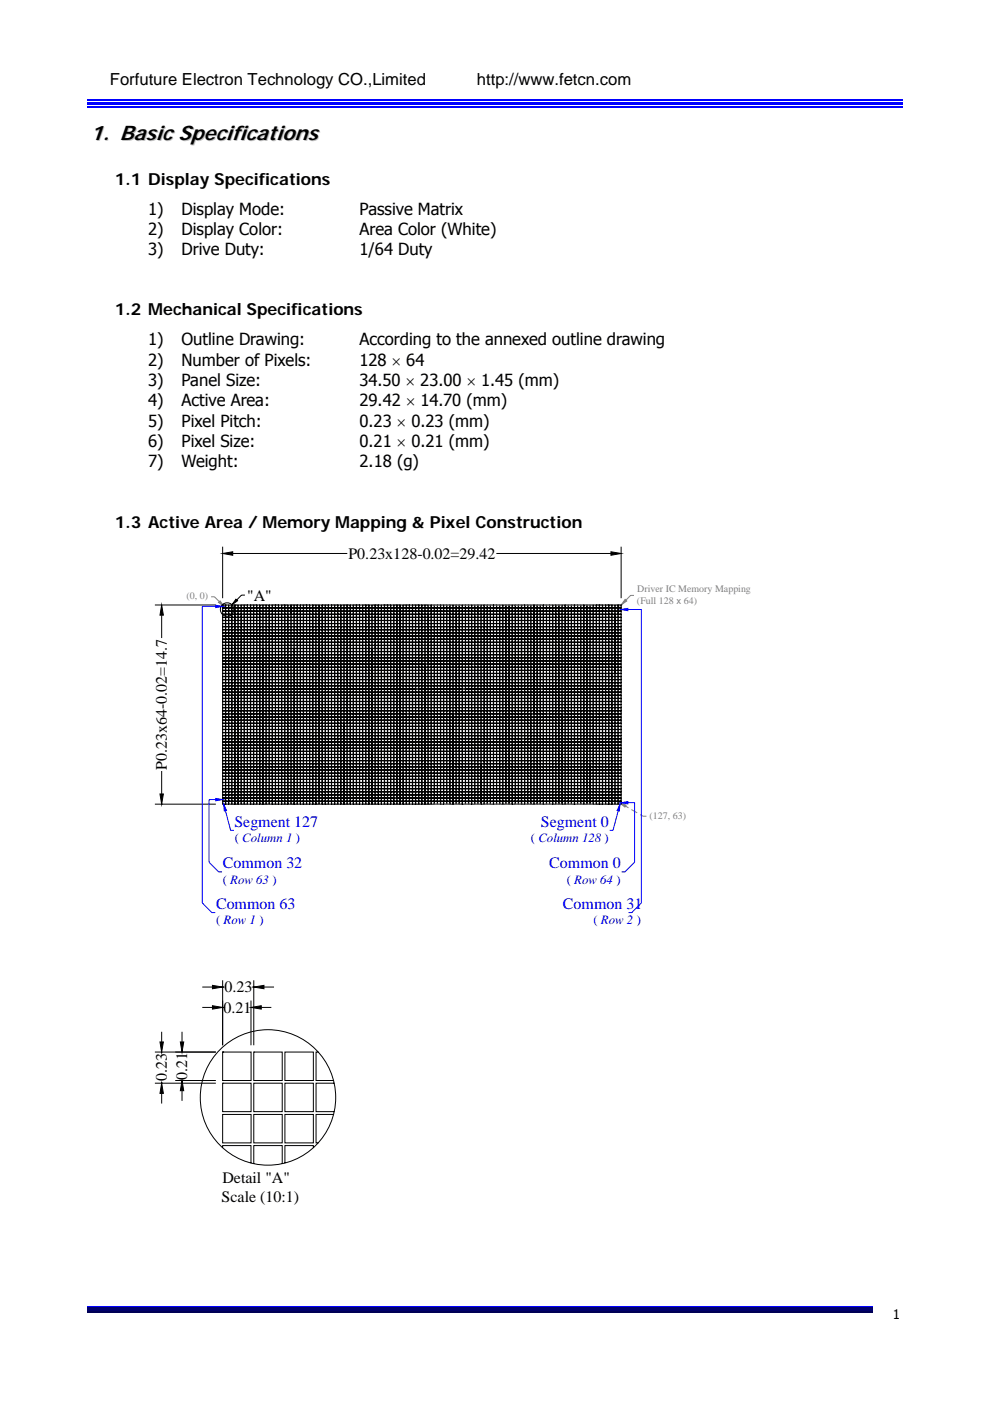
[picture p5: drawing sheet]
<svg xmlns="http://www.w3.org/2000/svg" width="210mm" height="297mm" viewBox="0 0 210 297" stroke-linecap="round" stroke-linejoin="round" font-family="sans-serif">
<defs><g id="words">
<text font-size="4.5" fill="#c0c0c0" x="19.3" y="29.8">1. Basic Specifications</text>
<g font-size="3.5">
<text x="23.3" y="18.1">Forfuture Electron Technology CO.,Limited</text>
<text x="101.1" y="18.1">http://www.fetcn.com</text>
<text x="24.4" y="39.1">1.1 Display Specifications</text>
<text x="31.4" y="45.5">1)</text>
<text x="38.5" y="45.5">Display Mode:</text>
<text x="76.3" y="45.5">Passive Matrix</text>
<text x="31.4" y="49.8">2)</text>
<text x="38.5" y="49.8">Display Color:</text>
<text x="76.3" y="49.8">Area Color (White)</text>
<text x="31.4" y="54.1">3)</text>
<text x="38.5" y="54.1">Drive Duty:</text>
<text x="76.2" y="54.1">1/64 Duty</text>
<text x="24.4" y="66.8">1.2 Mechanical Specifications</text>
<text x="31.4" y="73.2">1)</text>
<text x="31.4" y="77.5">2)</text>
<text x="38.5" y="73.2">Outline Drawing:</text>
<text x="38.5" y="77.5">Number of Pixels:</text>
<text x="76.2" y="77.5">128 × 64</text>
<text x="76.3" y="73.2">According to the annexed outline drawing</text>
<text x="31.4" y="81.8">3)</text>
<text x="38.5" y="81.8">Panel Size:</text>
<text x="76.2" y="81.8">34.50 × 23.00 × 1.45 (mm)</text>
<text x="31.4" y="86.2">4)</text>
<text x="38.5" y="86.2">Active Area:</text>
<text x="76.2" y="86.2">29.42 × 14.70 (mm)</text>
<text x="31.4" y="90.5">5)</text>
<text x="31.4" y="94.8">6)</text>
<text x="38.5" y="94.8">Pixel Size:</text>
<text x="38.5" y="90.5">Pixel Pitch:</text>
<text x="76.2" y="90.5">0.23 × 0.23 (mm)</text>
<text x="76.2" y="94.8">0.21 × 0.21 (mm)</text>
<text x="31.4" y="99.1">7)</text>
<text x="38.5" y="99.1">Weight:</text>
<text x="76.3" y="99.1">2.18 (g)</text>
<text x="24.4" y="111.9">1.3 Active Area / Memory Mapping &amp; Pixel Construction</text>
</g>
<g font-size="3.4">
<text x="73.9" y="118.5">P0.23x128-0.02=29.42</text>
<text x="52.4" y="127.3">&quot;A&quot;</text>
<text x="35.4" y="163.3" transform="rotate(-90 35.4 163.3)">P0.23x64-0.02=14.7</text>
<text x="47.4" y="214.7">0.21</text>
<text x="47.6" y="210.4">0.23</text>
<text x="35.4" y="229.3" transform="rotate(-90 35.4 229.3)">0.23</text>
<text x="39.7" y="228.9" transform="rotate(-90 39.7 228.9)">0.21</text>
<text x="47.2" y="250.8">Detail &quot;A&quot;</text>
<text x="47" y="254.7">Scale (10:1)</text>
</g>
<g font-size="3.4" fill="#00f">
<text x="49.7" y="175.3">Segment 127</text>
<text x="114.7" y="175.3">Segment 0</text>
<text x="47.2" y="184.1">Common 32</text>
<text x="116.5" y="184.1">Common 0</text>
<text x="45.8" y="192.7">Common 63</text>
<text x="119.4" y="192.7">Common 31</text>
</g>
<text font-size="2.8" x="189.4" y="279.7">1</text>
<g font-size="2.7" fill="#00f">
<text x="49.8" y="178.6">( Column 1 )</text>
<text x="112.6" y="178.6">( Column 128 )</text>
<text x="47.3" y="187.4">( Row 63 )</text>
<text x="120.2" y="187.4">( Row 64 )</text>
<text x="45.8" y="196">( Row 1 )</text>
<text x="125.9" y="196">( Row 2 )</text>
</g>
<g font-size="2.1" fill="#808080">
<text x="135.1" y="125.5">Driver IC Memory Mapping</text>
<text x="39.5" y="127">(0, 0)</text>
<text x="135.1" y="128">(Full 128 x 64)</text>
<text x="137.8" y="173.6">(127, 63)</text>
</g>
</g></defs>
<path d="M18.6 22.6h172.8" fill="none" stroke="#00f" stroke-width=".25"/>
<path d="M18.6 21.7h172.8v.5h-172.8z" fill="#00f"/>
<path d="M18.6 21.3h172.8M18.6 277h166.5" fill="none" stroke="#00f" stroke-width=".25"/>
<path d="M18.6 277.2h166.5v.7h-166.5z" fill="#00006b"/>
<path d="M18.6 278.1h166.5" fill="none" stroke="#005" stroke-width=".25"/>
<g fill="none" stroke="#000" stroke-width=".21">
<path d="M90.8 129.6h.6v.6h-.6zM90.8 128.9h.6v.6h-.6zM90.8 128.3h.6v.6h-.6zM91.5 139.5h.6v.6h-.6zM91.5 138.9h.6v.5h-.6zM91.5 138.2h.6v.6h-.6zM91.5 137.5h.6v.6h-.6zM91.5 136.9h.6v.6h-.6zM91.5 136.2h.6v.6h-.6zM91.5 135.5h.6v.6h-.6zM91.5 134.9h.6v.6h-.6zM91.5 134.2h.6v.6h-.6z"/>
<path d="M91.5 133.6h.6v.6h-.6zM91.5 132.9h.6v.6h-.6zM91.5 132.2h.6v.6h-.6zM91.5 131.6h.6v.6h-.6zM91.5 130.9h.6v.6h-.6zM91.5 130.3h.6v.6h-.6zM91.5 129.6h.6v.6h-.6zM91.5 128.9h.6v.6h-.6zM91.5 128.3h.6v.6h-.6zM92.1 139.5h.7v.6h-.7zM92.1 138.9h.7v.5h-.7zM92.1 138.2h.7v.6h-.7z"/>
<path d="M92.1 137.5h.7v.6h-.7zM92.1 136.9h.7v.6h-.7zM92.1 136.2h.7v.6h-.7zM92.1 135.5h.7v.6h-.7zM92.1 134.9h.7v.6h-.7zM92.1 134.2h.7v.6h-.7zM92.1 133.6h.7v.6h-.7zM92.1 132.9h.7v.6h-.7zM92.1 132.2h.7v.6h-.7zM92.1 131.6h.7v.6h-.7zM92.1 130.9h.7v.6h-.7zM92.1 130.3h.7v.6h-.7z"/>
<path d="M92.1 129.6h.7v.6h-.7zM92.1 128.9h.7v.6h-.7zM92.1 128.3h.7v.6h-.7zM92.8 139.5h.6v.6h-.6zM92.8 138.9h.6v.5h-.6zM92.8 138.2h.6v.6h-.6zM92.8 137.5h.6v.6h-.6zM92.8 136.9h.6v.6h-.6zM92.8 136.2h.6v.6h-.6zM92.8 135.5h.6v.6h-.6zM92.8 134.9h.6v.6h-.6zM92.8 134.2h.6v.6h-.6z"/>
<path d="M92.8 133.6h.6v.6h-.6zM92.8 132.9h.6v.6h-.6zM92.8 132.2h.6v.6h-.6zM92.8 131.6h.6v.6h-.6zM92.8 130.9h.6v.6h-.6zM92.8 130.3h.6v.6h-.6zM92.8 129.6h.6v.6h-.6zM92.8 128.9h.6v.6h-.6zM92.8 128.3h.6v.6h-.6zM93.5 139.5h.6v.6h-.6zM93.5 138.9h.6v.5h-.6zM93.5 138.2h.6v.6h-.6z"/>
<path d="M93.5 137.5h.6v.6h-.6zM93.5 136.9h.6v.6h-.6zM93.5 136.2h.6v.6h-.6zM93.5 135.5h.6v.6h-.6zM93.5 134.9h.6v.6h-.6zM93.5 134.2h.6v.6h-.6zM93.5 133.6h.6v.6h-.6zM93.5 132.9h.6v.6h-.6zM93.5 132.2h.6v.6h-.6zM93.5 131.6h.6v.6h-.6zM93.5 130.9h.6v.6h-.6zM93.5 130.3h.6v.6h-.6z"/>
<path d="M93.5 129.6h.6v.6h-.6zM93.5 128.9h.6v.6h-.6zM93.5 128.3h.6v.6h-.6zM94.1 139.5h.6v.6h-.6zM94.1 138.9h.6v.5h-.6zM94.1 138.2h.6v.6h-.6zM94.1 137.5h.6v.6h-.6zM94.1 136.9h.6v.6h-.6zM94.1 136.2h.6v.6h-.6zM94.1 135.5h.6v.6h-.6zM94.1 134.9h.6v.6h-.6zM94.1 134.2h.6v.6h-.6z"/>
<path d="M94.1 133.6h.6v.6h-.6zM94.1 132.9h.6v.6h-.6zM94.1 132.2h.6v.6h-.6zM94.1 131.6h.6v.6h-.6zM94.1 130.9h.6v.6h-.6zM94.1 130.3h.6v.6h-.6zM94.1 129.6h.6v.6h-.6zM94.1 128.9h.6v.6h-.6zM94.1 128.3h.6v.6h-.6zM94.8 139.5h.6v.6h-.6zM94.8 138.9h.6v.5h-.6zM94.8 138.2h.6v.6h-.6z"/>
<path d="M94.8 137.5h.6v.6h-.6zM94.8 136.9h.6v.6h-.6zM94.8 136.2h.6v.6h-.6zM94.8 135.5h.6v.6h-.6zM94.8 134.9h.6v.6h-.6zM94.8 134.2h.6v.6h-.6zM94.8 133.6h.6v.6h-.6zM94.8 132.9h.6v.6h-.6zM94.8 132.2h.6v.6h-.6zM94.8 131.6h.6v.6h-.6zM94.8 130.9h.6v.6h-.6zM94.8 130.3h.6v.6h-.6z"/>
<path d="M94.8 129.6h.6v.6h-.6zM94.8 128.9h.6v.6h-.6zM94.8 128.3h.6v.6h-.6zM95.4 139.5h.7v.6h-.7zM95.4 138.9h.7v.5h-.7zM95.4 138.2h.7v.6h-.7zM95.4 137.5h.7v.6h-.7zM95.4 136.9h.7v.6h-.7zM95.4 136.2h.7v.6h-.7zM95.4 135.5h.7v.6h-.7zM95.4 134.9h.7v.6h-.7zM95.4 134.2h.7v.6h-.7z"/>
<path d="M95.4 133.6h.7v.6h-.7zM95.4 132.9h.7v.6h-.7zM95.4 132.2h.7v.6h-.7zM95.4 131.6h.7v.6h-.7zM95.4 130.9h.7v.6h-.7zM95.4 130.3h.7v.6h-.7zM95.4 129.6h.7v.6h-.7zM95.4 128.9h.7v.6h-.7zM95.4 128.3h.7v.6h-.7zM96.1 139.5h.6v.6h-.6zM96.1 138.9h.6v.5h-.6zM96.1 138.2h.6v.6h-.6z"/>
<path d="M96.1 137.5h.6v.6h-.6zM96.1 136.9h.6v.6h-.6zM96.1 136.2h.6v.6h-.6zM96.1 135.5h.6v.6h-.6zM96.1 134.9h.6v.6h-.6zM96.1 134.2h.6v.6h-.6zM96.1 133.6h.6v.6h-.6zM96.1 132.9h.6v.6h-.6zM96.1 132.2h.6v.6h-.6zM96.1 131.6h.6v.6h-.6zM96.1 130.9h.6v.6h-.6zM96.1 130.3h.6v.6h-.6z"/>
<path d="M96.1 129.6h.6v.6h-.6zM96.1 128.9h.6v.6h-.6zM96.1 128.3h.6v.6h-.6zM96.8 139.5h.6v.6h-.6zM96.8 138.9h.6v.5h-.6zM96.8 138.2h.6v.6h-.6zM96.8 137.5h.6v.6h-.6zM96.8 136.9h.6v.6h-.6zM96.8 136.2h.6v.6h-.6zM96.8 135.5h.6v.6h-.6zM96.8 134.9h.6v.6h-.6zM96.8 134.2h.6v.6h-.6z"/>
<path d="M96.8 133.6h.6v.6h-.6zM96.8 132.9h.6v.6h-.6zM96.8 132.2h.6v.6h-.6zM96.8 131.6h.6v.6h-.6zM96.8 130.9h.6v.6h-.6zM96.8 130.3h.6v.6h-.6zM96.8 129.6h.6v.6h-.6zM96.8 128.9h.6v.6h-.6zM96.8 128.3h.6v.6h-.6zM97.4 139.5h.6v.6h-.6zM97.4 138.9h.6v.5h-.6zM97.4 138.2h.6v.6h-.6z"/>
<path d="M97.4 137.5h.6v.6h-.6zM97.4 136.9h.6v.6h-.6zM97.4 136.2h.6v.6h-.6zM97.4 135.5h.6v.6h-.6zM97.4 134.9h.6v.6h-.6zM97.4 134.2h.6v.6h-.6zM97.4 133.6h.6v.6h-.6zM97.4 132.9h.6v.6h-.6zM97.4 132.2h.6v.6h-.6zM97.4 131.6h.6v.6h-.6zM97.4 130.9h.6v.6h-.6zM97.4 130.3h.6v.6h-.6z"/>
<path d="M97.4 129.6h.6v.6h-.6zM97.4 128.9h.6v.6h-.6zM97.4 128.3h.6v.6h-.6zM98.1 139.5h.6v.6h-.6zM98.1 138.9h.6v.5h-.6zM98.1 138.2h.6v.6h-.6zM98.1 137.5h.6v.6h-.6zM98.1 136.9h.6v.6h-.6zM98.1 136.2h.6v.6h-.6zM98.1 135.5h.6v.6h-.6zM98.1 134.9h.6v.6h-.6zM98.1 134.2h.6v.6h-.6z"/>
<path d="M98.1 133.6h.6v.6h-.6zM98.1 132.9h.6v.6h-.6zM98.1 132.2h.6v.6h-.6zM98.1 131.6h.6v.6h-.6zM98.1 130.9h.6v.6h-.6zM98.1 130.3h.6v.6h-.6zM98.1 129.6h.6v.6h-.6zM98.1 128.9h.6v.6h-.6zM98.1 128.3h.6v.6h-.6zM98.7 139.5h.7v.6h-.7zM98.7 138.9h.7v.5h-.7zM98.7 138.2h.7v.6h-.7z"/>
<path d="M98.7 137.5h.7v.6h-.7zM98.7 136.9h.7v.6h-.7zM98.7 136.2h.7v.6h-.7zM98.7 135.5h.7v.6h-.7zM98.7 134.9h.7v.6h-.7zM98.7 134.2h.7v.6h-.7zM98.7 133.6h.7v.6h-.7zM98.7 132.9h.7v.6h-.7zM98.7 132.2h.7v.6h-.7zM98.7 131.6h.7v.6h-.7zM98.7 130.9h.7v.6h-.7zM98.7 130.3h.7v.6h-.7z"/>
<path d="M98.7 129.6h.7v.6h-.7zM98.7 128.9h.7v.6h-.7zM98.7 128.3h.7v.6h-.7zM99.4 139.5h.6v.6h-.6zM99.4 138.9h.6v.5h-.6zM99.4 138.2h.6v.6h-.6zM99.4 137.5h.6v.6h-.6zM99.4 136.9h.6v.6h-.6zM99.4 136.2h.6v.6h-.6zM99.4 135.5h.6v.6h-.6zM99.4 134.9h.6v.6h-.6zM99.4 134.2h.6v.6h-.6z"/>
<path d="M99.4 133.6h.6v.6h-.6zM99.4 132.9h.6v.6h-.6zM99.4 132.2h.6v.6h-.6zM99.4 131.6h.6v.6h-.6zM99.4 130.9h.6v.6h-.6zM99.4 130.3h.6v.6h-.6zM99.4 129.6h.6v.6h-.6zM99.4 128.9h.6v.6h-.6zM99.4 128.3h.6v.6h-.6zM100.1 139.5h.6v.6h-.6zM100.1 138.9h.6v.5h-.6zM100.1 138.2h.6v.6h-.6z"/>
<path d="M100.1 137.5h.6v.6h-.6zM100.1 136.9h.6v.6h-.6zM100.1 136.2h.6v.6h-.6zM100.1 135.5h.6v.6h-.6zM100.1 134.9h.6v.6h-.6zM100.1 134.2h.6v.6h-.6zM100.1 133.6h.6v.6h-.6zM100.1 132.9h.6v.6h-.6zM100.1 132.2h.6v.6h-.6zM100.1 131.6h.6v.6h-.6zM100.1 130.9h.6v.6h-.6zM100.1 130.3h.6v.6h-.6z"/>
<path d="M100.1 129.6h.6v.6h-.6zM100.1 128.9h.6v.6h-.6zM100.1 128.3h.6v.6h-.6zM100.7 129.6h.6v.6h-.6zM100.7 128.9h.6v.6h-.6zM100.7 128.3h.6v.6h-.6zM100.7 139.5h.6v.6h-.6zM100.7 138.9h.6v.5h-.6zM100.7 138.2h.6v.6h-.6zM100.7 137.5h.6v.6h-.6zM100.7 136.9h.6v.6h-.6zM100.7 136.2h.6v.6h-.6z"/>
<path d="M100.7 135.5h.6v.6h-.6zM100.7 134.9h.6v.6h-.6zM100.7 134.2h.6v.6h-.6zM100.7 133.6h.6v.6h-.6zM100.7 132.9h.6v.6h-.6zM100.7 132.2h.6v.6h-.6zM100.7 131.6h.6v.6h-.6zM100.7 130.9h.6v.6h-.6zM100.7 130.3h.6v.6h-.6zM101.4 139.5h.6v.6h-.6zM101.4 138.9h.6v.5h-.6zM101.4 138.2h.6v.6h-.6z"/>
<path d="M101.4 137.5h.6v.6h-.6zM101.4 136.9h.6v.6h-.6zM101.4 136.2h.6v.6h-.6zM101.4 135.5h.6v.6h-.6zM101.4 134.9h.6v.6h-.6zM101.4 134.2h.6v.6h-.6zM101.4 133.6h.6v.6h-.6zM101.4 132.9h.6v.6h-.6zM101.4 132.2h.6v.6h-.6zM101.4 131.6h.6v.6h-.6zM101.4 130.9h.6v.6h-.6zM101.4 130.3h.6v.6h-.6z"/>
<path d="M101.4 129.6h.6v.6h-.6zM101.4 128.9h.6v.6h-.6zM101.4 128.3h.6v.6h-.6zM102 139.5h.7v.6h-.7zM102 138.9h.7v.5h-.7zM102 138.2h.7v.6h-.7zM102 137.5h.7v.6h-.7zM102 136.9h.7v.6h-.7zM102 136.2h.7v.6h-.7zM102 135.5h.7v.6h-.7zM102 134.9h.7v.6h-.7zM102 134.2h.7v.6h-.7z"/>
<path d="M102 133.6h.7v.6h-.7zM102 132.9h.7v.6h-.7zM102 132.2h.7v.6h-.7zM102 131.6h.7v.6h-.7zM102 130.9h.7v.6h-.7zM102 130.3h.7v.6h-.7zM102 129.6h.7v.6h-.7zM102 128.9h.7v.6h-.7zM102 128.3h.7v.6h-.7zM102.7 139.5h.6v.6h-.6zM102.7 138.9h.6v.5h-.6zM102.7 138.2h.6v.6h-.6z"/>
<path d="M102.7 137.5h.6v.6h-.6zM102.7 136.9h.6v.6h-.6zM102.7 136.2h.6v.6h-.6zM102.7 135.5h.6v.6h-.6zM102.7 134.9h.6v.6h-.6zM102.7 134.2h.6v.6h-.6zM102.7 133.6h.6v.6h-.6zM102.7 132.9h.6v.6h-.6zM102.7 132.2h.6v.6h-.6zM102.7 131.6h.6v.6h-.6zM102.7 130.9h.6v.6h-.6zM102.7 130.3h.6v.6h-.6z"/>
<path d="M102.7 129.6h.6v.6h-.6zM102.7 128.9h.6v.6h-.6zM102.7 128.3h.6v.6h-.6zM103.4 139.5h.6v.6h-.6zM103.4 138.9h.6v.5h-.6zM103.4 138.2h.6v.6h-.6zM103.4 137.5h.6v.6h-.6zM103.4 136.9h.6v.6h-.6zM103.4 136.2h.6v.6h-.6zM103.4 135.5h.6v.6h-.6zM103.4 134.9h.6v.6h-.6zM103.4 134.2h.6v.6h-.6z"/>
<path d="M103.4 133.6h.6v.6h-.6zM103.4 132.9h.6v.6h-.6zM103.4 132.2h.6v.6h-.6zM103.4 131.6h.6v.6h-.6zM103.4 130.9h.6v.6h-.6zM103.4 130.3h.6v.6h-.6zM103.4 129.6h.6v.6h-.6zM103.4 128.9h.6v.6h-.6zM103.4 128.3h.6v.6h-.6zM104 139.5h.6v.6h-.6zM104 138.9h.6v.5h-.6zM104 138.2h.6v.6h-.6z"/>
<path d="M104 137.5h.6v.6h-.6zM104 136.9h.6v.6h-.6zM104 136.2h.6v.6h-.6zM104 135.5h.6v.6h-.6zM104 134.9h.6v.6h-.6zM104 134.2h.6v.6h-.6zM104 133.6h.6v.6h-.6zM104 132.9h.6v.6h-.6zM104 132.2h.6v.6h-.6zM104 131.6h.6v.6h-.6zM104 130.9h.6v.6h-.6zM104 130.3h.6v.6h-.6z"/>
<path d="M104 129.6h.6v.6h-.6zM104 128.9h.6v.6h-.6zM104 128.3h.6v.6h-.6zM104.7 139.5h.6v.6h-.6zM104.7 138.9h.6v.5h-.6zM104.7 138.2h.6v.6h-.6zM104.7 137.5h.6v.6h-.6zM104.7 136.9h.6v.6h-.6zM104.7 136.2h.6v.6h-.6zM104.7 135.5h.6v.6h-.6zM104.7 134.9h.6v.6h-.6zM104.7 134.2h.6v.6h-.6z"/>
<path d="M104.7 133.6h.6v.6h-.6zM104.7 132.9h.6v.6h-.6zM104.7 132.2h.6v.6h-.6zM104.7 131.6h.6v.6h-.6zM104.7 130.9h.6v.6h-.6zM104.7 130.3h.6v.6h-.6zM104.7 129.6h.6v.6h-.6zM104.7 128.9h.6v.6h-.6zM104.7 128.3h.6v.6h-.6zM105.3 139.5h.7v.6h-.7zM105.3 138.9h.7v.5h-.7zM105.3 138.2h.7v.6h-.7z"/>
<path d="M105.3 137.5h.7v.6h-.7zM105.3 136.9h.7v.6h-.7zM105.3 136.2h.7v.6h-.7zM105.3 135.5h.7v.6h-.7zM105.3 134.9h.7v.6h-.7zM105.3 134.2h.7v.6h-.7zM105.3 133.6h.7v.6h-.7zM105.3 132.9h.7v.6h-.7zM105.3 132.2h.7v.6h-.7zM105.3 131.6h.7v.6h-.7zM105.3 130.9h.7v.6h-.7zM105.3 130.3h.7v.6h-.7z"/>
<path d="M105.3 129.6h.7v.6h-.7zM105.3 128.9h.7v.6h-.7zM105.3 128.3h.7v.6h-.7zM106 139.5h.6v.6h-.6zM106 138.9h.6v.5h-.6zM106 138.2h.6v.6h-.6zM106 137.5h.6v.6h-.6zM106 136.9h.6v.6h-.6zM106 136.2h.6v.6h-.6zM106 135.5h.6v.6h-.6zM106 134.9h.6v.6h-.6zM106 134.2h.6v.6h-.6z"/>
<path d="M106 133.6h.6v.6h-.6zM106 132.9h.6v.6h-.6zM106 132.2h.6v.6h-.6zM106 131.6h.6v.6h-.6zM106 130.9h.6v.6h-.6zM106 130.3h.6v.6h-.6zM106 129.6h.6v.6h-.6zM106 128.9h.6v.6h-.6zM106 128.3h.6v.6h-.6zM106.7 139.5h.6v.6h-.6zM106.7 138.9h.6v.5h-.6zM106.7 138.2h.6v.6h-.6z"/>
<path d="M106.7 137.5h.6v.6h-.6zM106.7 136.9h.6v.6h-.6zM106.7 136.2h.6v.6h-.6zM106.7 135.5h.6v.6h-.6zM106.7 134.9h.6v.6h-.6zM106.7 134.2h.6v.6h-.6zM106.7 133.6h.6v.6h-.6zM106.7 132.9h.6v.6h-.6zM106.7 132.2h.6v.6h-.6zM106.7 131.6h.6v.6h-.6zM106.7 130.9h.6v.6h-.6zM106.7 130.3h.6v.6h-.6z"/>
<path d="M106.7 129.6h.6v.6h-.6zM106.7 128.9h.6v.6h-.6zM106.7 128.3h.6v.6h-.6zM107.3 139.5h.6v.6h-.6zM107.3 138.9h.6v.5h-.6zM107.3 138.2h.6v.6h-.6zM107.3 137.5h.6v.6h-.6zM107.3 136.9h.6v.6h-.6zM107.3 136.2h.6v.6h-.6zM107.3 135.5h.6v.6h-.6zM107.3 134.9h.6v.6h-.6zM107.3 134.2h.6v.6h-.6z"/>
<path d="M107.3 133.6h.6v.6h-.6zM107.3 132.9h.6v.6h-.6zM107.3 132.2h.6v.6h-.6zM107.3 131.6h.6v.6h-.6zM107.3 130.9h.6v.6h-.6zM107.3 130.3h.6v.6h-.6zM107.3 129.6h.6v.6h-.6zM107.3 128.9h.6v.6h-.6zM107.3 128.3h.6v.6h-.6zM108 139.5h.6v.6h-.6zM108 138.9h.6v.5h-.6zM108 138.2h.6v.6h-.6z"/>
<path d="M108 137.5h.6v.6h-.6zM108 136.9h.6v.6h-.6zM108 136.2h.6v.6h-.6zM108 135.5h.6v.6h-.6zM108 134.9h.6v.6h-.6zM108 134.2h.6v.6h-.6zM108 133.6h.6v.6h-.6zM108 132.9h.6v.6h-.6zM108 132.2h.6v.6h-.6zM108 131.6h.6v.6h-.6zM108 130.9h.6v.6h-.6zM108 130.3h.6v.6h-.6z"/>
<path d="M108 129.6h.6v.6h-.6zM108 128.9h.6v.6h-.6zM108 128.3h.6v.6h-.6zM108.7 139.5h.6v.6h-.6zM108.7 138.9h.6v.5h-.6zM108.7 138.2h.6v.6h-.6zM108.7 137.5h.6v.6h-.6zM108.7 136.9h.6v.6h-.6zM108.7 136.2h.6v.6h-.6zM108.7 135.5h.6v.6h-.6zM108.7 134.9h.6v.6h-.6zM108.7 134.2h.6v.6h-.6z"/>
<path d="M108.7 133.6h.6v.6h-.6zM108.7 132.9h.6v.6h-.6zM108.7 132.2h.6v.6h-.6zM108.7 131.6h.6v.6h-.6zM108.7 130.9h.6v.6h-.6zM108.7 130.3h.6v.6h-.6zM108.7 129.6h.6v.6h-.6zM108.7 128.9h.6v.6h-.6zM108.7 128.3h.6v.6h-.6zM109.3 139.5h.6v.6h-.6zM109.3 138.9h.6v.5h-.6zM109.3 138.2h.6v.6h-.6z"/>
<path d="M109.3 137.5h.6v.6h-.6zM109.3 136.9h.6v.6h-.6zM109.3 136.2h.6v.6h-.6zM109.3 135.5h.6v.6h-.6zM109.3 134.9h.6v.6h-.6zM109.3 134.2h.6v.6h-.6zM109.3 133.6h.6v.6h-.6zM109.3 132.9h.6v.6h-.6zM109.3 132.2h.6v.6h-.6zM109.3 131.6h.6v.6h-.6zM109.3 130.9h.6v.6h-.6zM109.3 130.3h.6v.6h-.6z"/>
<path d="M109.3 129.6h.6v.6h-.6zM109.3 128.9h.6v.6h-.6zM109.3 128.3h.6v.6h-.6zM110 139.5h.6v.6h-.6zM110 138.9h.6v.5h-.6zM110 138.2h.6v.6h-.6zM110 137.5h.6v.6h-.6zM110 136.9h.6v.6h-.6zM110 136.2h.6v.6h-.6zM110 135.5h.6v.6h-.6zM110 134.9h.6v.6h-.6zM110 134.2h.6v.6h-.6z"/>
<path d="M110 133.6h.6v.6h-.6zM110 132.9h.6v.6h-.6zM110 132.2h.6v.6h-.6zM110 131.6h.6v.6h-.6zM110 130.9h.6v.6h-.6zM110 130.3h.6v.6h-.6zM110 129.6h.6v.6h-.6zM110 128.9h.6v.6h-.6zM110 128.3h.6v.6h-.6zM110.7 139.5h.6v.6h-.6zM110.7 138.9h.6v.5h-.6zM110.7 138.2h.6v.6h-.6z"/>
<path d="M110.7 137.5h.6v.6h-.6zM110.7 136.9h.6v.6h-.6zM110.7 136.2h.6v.6h-.6zM110.7 135.5h.6v.6h-.6zM110.7 134.9h.6v.6h-.6zM110.7 134.2h.6v.6h-.6zM110.7 133.6h.6v.6h-.6zM110.7 132.9h.6v.6h-.6zM110.7 132.2h.6v.6h-.6zM110.7 131.6h.6v.6h-.6zM110.7 130.9h.6v.6h-.6zM110.7 130.3h.6v.6h-.6z"/>
<path d="M110.7 129.6h.6v.6h-.6zM110.7 128.9h.6v.6h-.6zM110.7 128.3h.6v.6h-.6zM111.3 139.5h.6v.6h-.6zM111.3 138.9h.6v.5h-.6zM111.3 138.2h.6v.6h-.6zM111.3 137.5h.6v.6h-.6zM111.3 136.9h.6v.6h-.6zM111.3 136.2h.6v.6h-.6zM111.3 135.5h.6v.6h-.6zM111.3 134.9h.6v.6h-.6zM111.3 134.2h.6v.6h-.6z"/>
<path d="M111.3 133.6h.6v.6h-.6zM111.3 132.9h.6v.6h-.6zM111.3 132.2h.6v.6h-.6zM111.3 131.6h.6v.6h-.6zM111.3 130.9h.6v.6h-.6zM111.3 130.3h.6v.6h-.6zM111.3 129.6h.6v.6h-.6zM111.3 128.9h.6v.6h-.6zM111.3 128.3h.6v.6h-.6zM112 139.5h.6v.6h-.6zM112 138.9h.6v.5h-.6zM112 138.2h.6v.6h-.6z"/>
<path d="M112 137.5h.6v.6h-.6zM112 136.9h.6v.6h-.6zM112 136.2h.6v.6h-.6zM112 135.5h.6v.6h-.6zM112 134.9h.6v.6h-.6zM112 134.2h.6v.6h-.6zM112 133.6h.6v.6h-.6zM112 132.9h.6v.6h-.6zM112 132.2h.6v.6h-.6zM112 131.6h.6v.6h-.6zM112 130.9h.6v.6h-.6zM112 130.3h.6v.6h-.6z"/>
<path d="M112 129.6h.6v.6h-.6zM112 128.9h.6v.6h-.6zM112 128.3h.6v.6h-.6zM112.6 139.5h.6v.6h-.6zM112.6 138.9h.6v.5h-.6zM112.6 138.2h.6v.6h-.6zM112.6 137.5h.6v.6h-.6zM112.6 136.9h.6v.6h-.6zM112.6 136.2h.6v.6h-.6zM112.6 135.5h.6v.6h-.6zM112.6 134.9h.6v.6h-.6zM112.6 134.2h.6v.6h-.6z"/>
<path d="M112.6 133.6h.6v.6h-.6zM112.6 132.9h.6v.6h-.6zM112.6 132.2h.6v.6h-.6zM112.6 131.6h.6v.6h-.6zM112.6 130.9h.6v.6h-.6zM112.6 130.3h.6v.6h-.6zM112.6 129.6h.6v.6h-.6zM112.6 128.9h.6v.6h-.6zM112.6 128.3h.6v.6h-.6zM113.3 139.5h.6v.6h-.6zM113.3 138.9h.6v.5h-.6zM113.3 138.2h.6v.6h-.6z"/>
<path d="M113.3 137.5h.6v.6h-.6zM113.3 136.9h.6v.6h-.6zM113.3 136.2h.6v.6h-.6zM113.3 135.5h.6v.6h-.6zM113.3 134.9h.6v.6h-.6zM113.3 134.2h.6v.6h-.6zM113.3 133.6h.6v.6h-.6zM113.3 132.9h.6v.6h-.6zM113.3 132.2h.6v.6h-.6zM113.3 131.6h.6v.6h-.6zM113.3 130.9h.6v.6h-.6zM113.3 130.3h.6v.6h-.6z"/>
<path d="M113.3 129.6h.6v.6h-.6zM113.3 128.9h.6v.6h-.6zM113.3 128.3h.6v.6h-.6zM114 139.5h.6v.6h-.6zM114 138.9h.6v.5h-.6zM114 138.2h.6v.6h-.6zM114 137.5h.6v.6h-.6zM114 136.9h.6v.6h-.6zM114 136.2h.6v.6h-.6zM114 135.5h.6v.6h-.6zM114 134.9h.6v.6h-.6zM114 134.2h.6v.6h-.6z"/>
<path d="M114 133.6h.6v.6h-.6zM114 132.9h.6v.6h-.6zM114 132.2h.6v.6h-.6zM114 131.6h.6v.6h-.6zM114 130.9h.6v.6h-.6zM114 130.3h.6v.6h-.6zM114 129.6h.6v.6h-.6zM114 128.9h.6v.6h-.6zM114 128.3h.6v.6h-.6zM114.6 139.5h.6v.6h-.6zM114.6 138.9h.6v.5h-.6zM114.6 138.2h.6v.6h-.6z"/>
<path d="M114.6 137.5h.6v.6h-.6zM114.6 136.9h.6v.6h-.6zM114.6 136.2h.6v.6h-.6zM114.6 135.5h.6v.6h-.6zM114.6 134.9h.6v.6h-.6zM114.6 134.2h.6v.6h-.6zM114.6 133.6h.6v.6h-.6zM114.6 132.9h.6v.6h-.6zM114.6 132.2h.6v.6h-.6zM114.6 131.6h.6v.6h-.6zM114.6 130.9h.6v.6h-.6zM114.6 130.3h.6v.6h-.6z"/>
<path d="M114.6 129.6h.6v.6h-.6zM114.6 128.9h.6v.6h-.6zM114.6 128.3h.6v.6h-.6zM115.3 139.5h.6v.6h-.6zM115.3 138.9h.6v.5h-.6zM115.3 138.2h.6v.6h-.6zM115.3 137.5h.6v.6h-.6zM115.3 136.9h.6v.6h-.6zM115.3 136.2h.6v.6h-.6zM115.3 135.5h.6v.6h-.6zM115.3 134.9h.6v.6h-.6zM115.3 134.2h.6v.6h-.6z"/>
<path d="M115.3 133.6h.6v.6h-.6zM115.3 132.9h.6v.6h-.6zM115.3 132.2h.6v.6h-.6zM115.3 131.6h.6v.6h-.6zM115.3 130.9h.6v.6h-.6zM115.3 130.3h.6v.6h-.6zM115.3 129.6h.6v.6h-.6zM115.3 128.9h.6v.6h-.6zM115.3 128.3h.6v.6h-.6zM115.9 139.5h.6v.6h-.6zM115.9 138.9h.6v.5h-.6zM115.9 138.2h.6v.6h-.6z"/>
<path d="M115.9 137.5h.6v.6h-.6zM115.9 136.9h.6v.6h-.6zM115.9 136.2h.6v.6h-.6zM115.9 135.5h.6v.6h-.6zM115.9 134.9h.6v.6h-.6zM115.9 134.2h.6v.6h-.6zM115.9 133.6h.6v.6h-.6zM115.9 132.9h.6v.6h-.6zM115.9 132.2h.6v.6h-.6zM115.9 131.6h.6v.6h-.6zM115.9 130.9h.6v.6h-.6zM115.9 130.3h.6v.6h-.6z"/>
<path d="M115.9 129.6h.6v.6h-.6zM115.9 128.9h.6v.6h-.6zM115.9 128.3h.6v.6h-.6zM116.6 139.5h.6v.6h-.6zM116.6 138.9h.6v.5h-.6zM116.6 138.2h.6v.6h-.6zM116.6 137.5h.6v.6h-.6zM116.6 136.9h.6v.6h-.6zM116.6 136.2h.6v.6h-.6zM116.6 135.5h.6v.6h-.6zM116.6 134.9h.6v.6h-.6zM116.6 134.2h.6v.6h-.6z"/>
<path d="M116.6 133.6h.6v.6h-.6zM116.6 132.9h.6v.6h-.6zM116.6 132.2h.6v.6h-.6zM116.6 131.6h.6v.6h-.6zM116.6 130.9h.6v.6h-.6zM116.6 130.3h.6v.6h-.6zM116.6 129.6h.6v.6h-.6zM116.6 128.9h.6v.6h-.6zM116.6 128.3h.6v.6h-.6zM117.3 139.5h.6v.6h-.6zM117.3 138.9h.6v.5h-.6zM117.3 138.2h.6v.6h-.6z"/>
<path d="M117.3 137.5h.6v.6h-.6zM117.3 136.9h.6v.6h-.6zM117.3 136.2h.6v.6h-.6zM117.3 135.5h.6v.6h-.6zM117.3 134.9h.6v.6h-.6zM117.3 134.2h.6v.6h-.6zM117.3 133.6h.6v.6h-.6zM117.3 132.9h.6v.6h-.6zM117.3 132.2h.6v.6h-.6zM117.3 131.6h.6v.6h-.6zM117.3 130.9h.6v.6h-.6zM117.3 130.3h.6v.6h-.6z"/>
<path d="M117.3 129.6h.6v.6h-.6zM117.3 128.9h.6v.6h-.6zM117.3 128.3h.6v.6h-.6zM117.9 139.5h.6v.6h-.6zM117.9 138.9h.6v.5h-.6zM117.9 138.2h.6v.6h-.6zM117.9 137.5h.6v.6h-.6zM117.9 136.9h.6v.6h-.6zM117.9 136.2h.6v.6h-.6zM117.9 135.5h.6v.6h-.6zM117.9 134.9h.6v.6h-.6zM117.9 134.2h.6v.6h-.6z"/>
<path d="M117.9 133.6h.6v.6h-.6zM117.9 132.9h.6v.6h-.6zM117.9 132.2h.6v.6h-.6zM117.9 131.6h.6v.6h-.6zM117.9 130.9h.6v.6h-.6zM117.9 130.3h.6v.6h-.6zM117.9 129.6h.6v.6h-.6zM117.9 128.9h.6v.6h-.6zM117.9 128.3h.6v.6h-.6zM118.6 139.5h.6v.6h-.6zM118.6 138.9h.6v.5h-.6zM118.6 138.2h.6v.6h-.6z"/>
<path d="M118.6 137.5h.6v.6h-.6zM118.6 136.9h.6v.6h-.6zM118.6 136.2h.6v.6h-.6zM118.6 135.5h.6v.6h-.6zM118.6 134.9h.6v.6h-.6zM118.6 134.2h.6v.6h-.6zM118.6 133.6h.6v.6h-.6zM118.6 132.9h.6v.6h-.6zM118.6 132.2h.6v.6h-.6zM118.6 131.6h.6v.6h-.6zM118.6 130.9h.6v.6h-.6zM118.6 130.3h.6v.6h-.6z"/>
<path d="M118.6 129.6h.6v.6h-.6zM118.6 128.9h.6v.6h-.6zM118.6 128.3h.6v.6h-.6zM119.2 139.5h.6v.6h-.6zM119.2 138.9h.6v.5h-.6zM119.2 138.2h.6v.6h-.6zM119.2 137.5h.6v.6h-.6zM119.2 136.9h.6v.6h-.6zM119.2 136.2h.6v.6h-.6zM119.2 135.5h.6v.6h-.6zM119.2 134.9h.6v.6h-.6zM119.2 134.2h.6v.6h-.6z"/>
<path d="M119.2 133.6h.6v.6h-.6zM119.2 132.9h.6v.6h-.6zM119.2 132.2h.6v.6h-.6zM119.2 131.6h.6v.6h-.6zM119.2 130.9h.6v.6h-.6zM119.2 130.3h.6v.6h-.6zM119.2 129.6h.6v.6h-.6zM119.2 128.9h.6v.6h-.6zM119.2 128.3h.6v.6h-.6zM119.9 139.5h.6v.6h-.6zM119.9 138.9h.6v.5h-.6zM119.9 138.2h.6v.6h-.6z"/>
<path d="M119.9 137.5h.6v.6h-.6zM119.9 136.9h.6v.6h-.6zM119.9 136.2h.6v.6h-.6zM119.9 135.5h.6v.6h-.6zM119.9 134.9h.6v.6h-.6zM119.9 134.2h.6v.6h-.6zM119.9 133.6h.6v.6h-.6zM119.9 132.9h.6v.6h-.6zM119.9 132.2h.6v.6h-.6zM119.9 131.6h.6v.6h-.6zM119.9 130.9h.6v.6h-.6zM119.9 130.3h.6v.6h-.6z"/>
<path d="M119.9 129.6h.6v.6h-.6zM119.9 128.9h.6v.6h-.6zM119.9 128.3h.6v.6h-.6zM120.6 129.6h.6v.6h-.6zM120.6 128.9h.6v.6h-.6zM120.6 128.3h.6v.6h-.6zM120.6 139.5h.6v.6h-.6zM120.6 138.9h.6v.5h-.6zM120.6 138.2h.6v.6h-.6zM120.6 137.5h.6v.6h-.6zM120.6 136.9h.6v.6h-.6zM120.6 136.2h.6v.6h-.6z"/>
<path d="M120.6 135.5h.6v.6h-.6zM120.6 134.9h.6v.6h-.6zM120.6 134.2h.6v.6h-.6zM120.6 133.6h.6v.6h-.6zM120.6 132.9h.6v.6h-.6zM120.6 132.2h.6v.6h-.6zM120.6 131.6h.6v.6h-.6zM120.6 130.9h.6v.6h-.6zM120.6 130.3h.6v.6h-.6zM121.2 139.5h.6v.6h-.6zM121.2 138.9h.6v.5h-.6zM121.2 138.2h.6v.6h-.6z"/>
<path d="M121.2 137.5h.6v.6h-.6zM121.2 136.9h.6v.6h-.6zM121.2 136.2h.6v.6h-.6zM121.2 135.5h.6v.6h-.6zM121.2 134.9h.6v.6h-.6zM121.2 134.2h.6v.6h-.6zM121.2 133.6h.6v.6h-.6zM121.2 132.9h.6v.6h-.6zM121.2 132.2h.6v.6h-.6zM121.2 131.6h.6v.6h-.6zM121.2 130.9h.6v.6h-.6zM121.2 130.3h.6v.6h-.6z"/>
<path d="M121.2 129.6h.6v.6h-.6zM121.2 128.9h.6v.6h-.6zM121.2 128.3h.6v.6h-.6zM121.9 139.5h.6v.6h-.6zM121.9 138.9h.6v.5h-.6zM121.9 138.2h.6v.6h-.6zM121.9 137.5h.6v.6h-.6zM121.9 136.9h.6v.6h-.6zM121.9 136.2h.6v.6h-.6zM121.9 135.5h.6v.6h-.6zM121.9 134.9h.6v.6h-.6zM121.9 134.2h.6v.6h-.6z"/>
<path d="M121.9 133.6h.6v.6h-.6zM121.9 132.9h.6v.6h-.6zM121.9 132.2h.6v.6h-.6zM121.9 131.6h.6v.6h-.6zM121.9 130.9h.6v.6h-.6zM121.9 130.3h.6v.6h-.6zM121.9 129.6h.6v.6h-.6zM121.9 128.9h.6v.6h-.6zM121.9 128.3h.6v.6h-.6zM122.5 139.5h.6v.6h-.6zM122.5 138.9h.6v.5h-.6zM122.5 138.2h.6v.6h-.6z"/>
<path d="M122.5 137.5h.6v.6h-.6zM122.5 136.9h.6v.6h-.6zM122.5 136.2h.6v.6h-.6zM122.5 135.5h.6v.6h-.6zM122.5 134.9h.6v.6h-.6zM122.5 134.2h.6v.6h-.6zM122.5 133.6h.6v.6h-.6zM122.5 132.9h.6v.6h-.6zM122.5 132.2h.6v.6h-.6zM122.5 131.6h.6v.6h-.6zM122.5 130.9h.6v.6h-.6zM122.5 130.3h.6v.6h-.6z"/>
<path d="M122.5 129.6h.6v.6h-.6zM122.5 128.9h.6v.6h-.6zM122.5 128.3h.6v.6h-.6zM123.2 139.5h.6v.6h-.6zM123.2 138.9h.6v.5h-.6zM123.2 138.2h.6v.6h-.6zM123.2 137.5h.6v.6h-.6zM123.2 136.9h.6v.6h-.6zM123.2 136.2h.6v.6h-.6zM123.2 135.5h.6v.6h-.6zM123.2 134.9h.6v.6h-.6zM123.2 134.2h.6v.6h-.6z"/>
<path d="M123.2 133.6h.6v.6h-.6zM123.2 132.9h.6v.6h-.6zM123.2 132.2h.6v.6h-.6zM123.2 131.6h.6v.6h-.6zM123.2 130.9h.6v.6h-.6zM123.2 130.3h.6v.6h-.6zM123.2 129.6h.6v.6h-.6zM123.2 128.9h.6v.6h-.6zM123.2 128.3h.6v.6h-.6zM123.9 139.5h.6v.6h-.6zM123.9 138.9h.6v.5h-.6zM123.9 138.2h.6v.6h-.6z"/>
<path d="M123.9 137.5h.6v.6h-.6zM123.9 136.9h.6v.6h-.6zM123.9 136.2h.6v.6h-.6zM123.9 135.5h.6v.6h-.6zM123.9 134.9h.6v.6h-.6zM123.9 134.2h.6v.6h-.6zM123.9 133.6h.6v.6h-.6zM123.9 132.9h.6v.6h-.6zM123.9 132.2h.6v.6h-.6zM123.9 131.6h.6v.6h-.6zM123.9 130.9h.6v.6h-.6zM123.9 130.3h.6v.6h-.6z"/>
<path d="M123.9 129.6h.6v.6h-.6zM123.9 128.9h.6v.6h-.6zM123.9 128.3h.6v.6h-.6zM124.5 139.5h.6v.6h-.6zM124.5 138.9h.6v.5h-.6zM124.5 138.2h.6v.6h-.6zM124.5 137.5h.6v.6h-.6zM124.5 136.9h.6v.6h-.6zM124.5 136.2h.6v.6h-.6zM124.5 135.5h.6v.6h-.6zM124.5 134.9h.6v.6h-.6zM124.5 134.2h.6v.6h-.6z"/>
<path d="M124.5 133.6h.6v.6h-.6zM124.5 132.9h.6v.6h-.6zM124.5 132.2h.6v.6h-.6zM124.5 131.6h.6v.6h-.6zM124.5 130.9h.6v.6h-.6zM124.5 130.3h.6v.6h-.6zM124.5 129.6h.6v.6h-.6zM124.5 128.9h.6v.6h-.6zM124.5 128.3h.6v.6h-.6zM125.2 139.5h.6v.6h-.6zM125.2 138.9h.6v.5h-.6zM125.2 138.2h.6v.6h-.6z"/>
<path d="M125.2 137.5h.6v.6h-.6zM125.2 136.9h.6v.6h-.6zM125.2 136.2h.6v.6h-.6zM125.2 135.5h.6v.6h-.6zM125.2 134.9h.6v.6h-.6zM125.2 134.2h.6v.6h-.6zM125.2 133.6h.6v.6h-.6zM125.2 132.9h.6v.6h-.6zM125.2 132.2h.6v.6h-.6zM125.2 131.6h.6v.6h-.6zM125.2 130.9h.6v.6h-.6zM125.2 130.3h.6v.6h-.6z"/>
<path d="M125.2 129.6h.6v.6h-.6zM125.2 128.9h.6v.6h-.6zM125.2 128.3h.6v.6h-.6zM91.5 160h.6v.6h-.6zM91.5 159.3h.6v.6h-.6zM91.5 158.7h.6v.6h-.6zM91.5 158h.6v.6h-.6zM91.5 157.3h.6v.6h-.6zM91.5 156.7h.6v.6h-.6zM91.5 156h.6v.6h-.6zM91.5 155.4h.6v.6h-.6zM91.5 154.7h.6v.6h-.6z"/>
<path d="M91.5 154h.6v.6h-.6zM91.5 153.4h.6v.6h-.6zM91.5 152.7h.6v.6h-.6zM91.5 152.1h.6v.6h-.6zM91.5 151.4h.6v.6h-.6zM91.5 150.7h.6v.6h-.6zM91.5 150.1h.6v.6h-.6zM91.5 149.4h.6v.6h-.6zM91.5 148.8h.6v.6h-.6zM91.5 148.1h.6v.6h-.6zM91.5 147.4h.6v.6h-.6zM91.5 146.8h.6v.6h-.6z"/>
<path d="M91.5 146.1h.6v.6h-.6zM91.5 145.4h.6v.6h-.6zM91.5 144.8h.6v.6h-.6zM91.5 144.1h.6v.6h-.6zM91.5 143.5h.6v.6h-.6zM91.5 142.8h.6v.6h-.6zM91.5 142.2h.6v.5h-.6zM91.5 141.5h.6v.6h-.6zM91.5 140.8h.6v.6h-.6zM91.5 140.2h.6v.6h-.6zM92.1 160h.7v.6h-.7zM92.1 159.3h.7v.6h-.7z"/>
<path d="M92.1 158.7h.7v.6h-.7zM92.1 158h.7v.6h-.7zM92.1 157.3h.7v.6h-.7zM92.1 156.7h.7v.6h-.7zM92.1 156h.7v.6h-.7zM92.1 155.4h.7v.6h-.7zM92.1 154.7h.7v.6h-.7zM92.1 154h.7v.6h-.7zM92.1 153.4h.7v.6h-.7zM92.1 152.7h.7v.6h-.7zM92.1 152.1h.7v.6h-.7zM92.1 151.4h.7v.6h-.7z"/>
<path d="M92.1 150.7h.7v.6h-.7zM92.1 150.1h.7v.6h-.7zM92.1 149.4h.7v.6h-.7zM92.1 148.8h.7v.6h-.7zM92.1 148.1h.7v.6h-.7zM92.1 147.4h.7v.6h-.7zM92.1 146.8h.7v.6h-.7zM92.1 146.1h.7v.6h-.7zM92.1 145.4h.7v.6h-.7zM92.1 144.8h.7v.6h-.7zM92.1 144.1h.7v.6h-.7zM92.1 143.5h.7v.6h-.7z"/>
<path d="M92.1 142.8h.7v.6h-.7zM92.1 142.2h.7v.5h-.7zM92.1 141.5h.7v.6h-.7zM92.1 140.8h.7v.6h-.7zM92.1 140.2h.7v.6h-.7zM92.8 160h.6v.6h-.6zM92.8 159.3h.6v.6h-.6zM92.8 158.7h.6v.6h-.6zM92.8 158h.6v.6h-.6zM92.8 157.3h.6v.6h-.6zM92.8 156.7h.6v.6h-.6zM92.8 156h.6v.6h-.6z"/>
<path d="M92.8 155.4h.6v.6h-.6zM92.8 154.7h.6v.6h-.6zM92.8 154h.6v.6h-.6zM92.8 153.4h.6v.6h-.6zM92.8 152.7h.6v.6h-.6zM92.8 152.1h.6v.6h-.6zM92.8 151.4h.6v.6h-.6zM92.8 150.7h.6v.6h-.6zM92.8 150.1h.6v.6h-.6zM92.8 149.4h.6v.6h-.6zM92.8 148.8h.6v.6h-.6zM92.8 148.1h.6v.6h-.6z"/>
<path d="M92.8 147.4h.6v.6h-.6zM92.8 146.8h.6v.6h-.6zM92.8 146.1h.6v.6h-.6zM92.8 145.4h.6v.6h-.6zM92.8 144.8h.6v.6h-.6zM92.8 144.1h.6v.6h-.6zM92.8 143.5h.6v.6h-.6zM92.8 142.8h.6v.6h-.6zM92.8 142.2h.6v.5h-.6zM92.8 141.5h.6v.6h-.6zM92.8 140.8h.6v.6h-.6zM92.8 140.2h.6v.6h-.6z"/>
<path d="M93.5 160h.6v.6h-.6zM93.5 159.3h.6v.6h-.6zM93.5 158.7h.6v.6h-.6zM93.5 158h.6v.6h-.6zM93.5 157.3h.6v.6h-.6zM93.5 156.7h.6v.6h-.6zM93.5 156h.6v.6h-.6zM93.5 155.4h.6v.6h-.6zM93.5 154.7h.6v.6h-.6zM93.5 154h.6v.6h-.6zM93.5 153.4h.6v.6h-.6zM93.5 152.7h.6v.6h-.6z"/>
<path d="M93.5 152.1h.6v.6h-.6zM93.5 151.4h.6v.6h-.6zM93.5 150.7h.6v.6h-.6zM93.5 150.1h.6v.6h-.6zM93.5 149.4h.6v.6h-.6zM93.5 148.8h.6v.6h-.6zM93.5 148.1h.6v.6h-.6zM93.5 147.4h.6v.6h-.6zM93.5 146.8h.6v.6h-.6zM93.5 146.1h.6v.6h-.6zM93.5 145.4h.6v.6h-.6zM93.5 144.8h.6v.6h-.6z"/>
<path d="M93.5 144.1h.6v.6h-.6zM93.5 143.5h.6v.6h-.6zM93.5 142.8h.6v.6h-.6zM93.5 142.2h.6v.5h-.6zM93.5 141.5h.6v.6h-.6zM93.5 140.8h.6v.6h-.6zM93.5 140.2h.6v.6h-.6zM94.1 160h.6v.6h-.6zM94.1 159.3h.6v.6h-.6zM94.1 158.7h.6v.6h-.6zM94.1 158h.6v.6h-.6zM94.1 157.3h.6v.6h-.6z"/>
<path d="M94.1 156.7h.6v.6h-.6zM94.1 156h.6v.6h-.6zM94.1 155.4h.6v.6h-.6zM94.1 154.7h.6v.6h-.6zM94.1 154h.6v.6h-.6zM94.1 153.4h.6v.6h-.6zM94.1 152.7h.6v.6h-.6zM94.1 152.1h.6v.6h-.6zM94.1 151.4h.6v.6h-.6zM94.1 150.7h.6v.6h-.6zM94.1 150.1h.6v.6h-.6zM94.1 149.4h.6v.6h-.6z"/>
<path d="M94.1 148.8h.6v.6h-.6zM94.1 148.1h.6v.6h-.6zM94.1 147.4h.6v.6h-.6zM94.1 146.8h.6v.6h-.6zM94.1 146.1h.6v.6h-.6zM94.1 145.4h.6v.6h-.6zM94.1 144.8h.6v.6h-.6zM94.1 144.1h.6v.6h-.6zM94.1 143.5h.6v.6h-.6zM94.1 142.8h.6v.6h-.6zM94.1 142.2h.6v.5h-.6zM94.1 141.5h.6v.6h-.6z"/>
<path d="M94.1 140.8h.6v.6h-.6zM94.1 140.2h.6v.6h-.6zM94.8 160h.6v.6h-.6zM94.8 159.3h.6v.6h-.6zM94.8 158.7h.6v.6h-.6zM94.8 158h.6v.6h-.6zM94.8 157.3h.6v.6h-.6zM94.8 156.7h.6v.6h-.6zM94.8 156h.6v.6h-.6zM94.8 155.4h.6v.6h-.6zM94.8 154.7h.6v.6h-.6zM94.8 154h.6v.6h-.6z"/>
<path d="M94.8 153.4h.6v.6h-.6zM94.8 152.7h.6v.6h-.6zM94.8 152.1h.6v.6h-.6zM94.8 151.4h.6v.6h-.6zM94.8 150.7h.6v.6h-.6zM94.8 150.1h.6v.6h-.6zM94.8 149.4h.6v.6h-.6zM94.8 148.8h.6v.6h-.6zM94.8 148.1h.6v.6h-.6zM94.8 147.4h.6v.6h-.6zM94.8 146.8h.6v.6h-.6zM94.8 146.1h.6v.6h-.6z"/>
<path d="M94.8 145.4h.6v.6h-.6zM94.8 144.8h.6v.6h-.6zM94.8 144.1h.6v.6h-.6zM94.8 143.5h.6v.6h-.6zM94.8 142.8h.6v.6h-.6zM94.8 142.2h.6v.5h-.6zM94.8 141.5h.6v.6h-.6zM94.8 140.8h.6v.6h-.6zM94.8 140.2h.6v.6h-.6zM95.4 160h.7v.6h-.7zM95.4 159.3h.7v.6h-.7zM95.4 158.7h.7v.6h-.7z"/>
<path d="M95.4 158h.7v.6h-.7zM95.4 157.3h.7v.6h-.7zM95.4 156.7h.7v.6h-.7zM95.4 156h.7v.6h-.7zM95.4 155.4h.7v.6h-.7zM95.4 154.7h.7v.6h-.7zM95.4 154h.7v.6h-.7zM95.4 153.4h.7v.6h-.7zM95.4 152.7h.7v.6h-.7zM95.4 152.1h.7v.6h-.7zM95.4 151.4h.7v.6h-.7zM95.4 150.7h.7v.6h-.7z"/>
<path d="M95.4 150.1h.7v.6h-.7zM95.4 149.4h.7v.6h-.7zM95.4 148.8h.7v.6h-.7zM95.4 148.1h.7v.6h-.7zM95.4 147.4h.7v.6h-.7zM95.4 146.8h.7v.6h-.7zM95.4 146.1h.7v.6h-.7zM95.4 145.4h.7v.6h-.7zM95.4 144.8h.7v.6h-.7zM95.4 144.1h.7v.6h-.7zM95.4 143.5h.7v.6h-.7zM95.4 142.8h.7v.6h-.7z"/>
<path d="M95.4 142.2h.7v.5h-.7zM95.4 141.5h.7v.6h-.7zM95.4 140.8h.7v.6h-.7zM95.4 140.2h.7v.6h-.7zM96.1 150.7h.6v.6h-.6zM96.1 150.1h.6v.6h-.6zM96.1 149.4h.6v.6h-.6zM96.1 148.8h.6v.6h-.6zM96.1 148.1h.6v.6h-.6zM96.1 147.4h.6v.6h-.6zM96.1 146.8h.6v.6h-.6zM96.1 146.1h.6v.6h-.6z"/>
<path d="M96.1 145.4h.6v.6h-.6zM96.1 144.8h.6v.6h-.6zM96.1 144.1h.6v.6h-.6zM96.1 143.5h.6v.6h-.6zM96.1 142.8h.6v.6h-.6zM96.1 142.2h.6v.5h-.6zM96.1 141.5h.6v.6h-.6zM96.1 140.8h.6v.6h-.6zM96.1 140.2h.6v.6h-.6zM96.1 160h.6v.6h-.6zM96.1 159.3h.6v.6h-.6zM96.1 158.7h.6v.6h-.6z"/>
<path d="M96.1 158h.6v.6h-.6zM96.1 157.3h.6v.6h-.6zM96.1 156.7h.6v.6h-.6zM96.1 156h.6v.6h-.6zM96.1 155.4h.6v.6h-.6zM96.1 154.7h.6v.6h-.6zM96.1 154h.6v.6h-.6zM96.1 153.4h.6v.6h-.6zM96.1 152.7h.6v.6h-.6zM96.1 152.1h.6v.6h-.6zM96.1 151.4h.6v.6h-.6zM96.8 160h.6v.6h-.6z"/>
<path d="M96.8 159.3h.6v.6h-.6zM96.8 158.7h.6v.6h-.6zM96.8 158h.6v.6h-.6zM96.8 157.3h.6v.6h-.6zM96.8 156.7h.6v.6h-.6zM96.8 156h.6v.6h-.6zM96.8 155.4h.6v.6h-.6zM96.8 154.7h.6v.6h-.6zM96.8 154h.6v.6h-.6zM96.8 153.4h.6v.6h-.6zM96.8 152.7h.6v.6h-.6zM96.8 152.1h.6v.6h-.6z"/>
<path d="M96.8 151.4h.6v.6h-.6zM96.8 150.7h.6v.6h-.6zM96.8 150.1h.6v.6h-.6zM96.8 149.4h.6v.6h-.6zM96.8 148.8h.6v.6h-.6zM96.8 148.1h.6v.6h-.6zM96.8 147.4h.6v.6h-.6zM96.8 146.8h.6v.6h-.6zM96.8 146.1h.6v.6h-.6zM96.8 145.4h.6v.6h-.6zM96.8 144.8h.6v.6h-.6zM96.8 144.1h.6v.6h-.6z"/>
<path d="M96.8 143.5h.6v.6h-.6zM96.8 142.8h.6v.6h-.6zM96.8 142.2h.6v.5h-.6zM96.8 141.5h.6v.6h-.6zM96.8 140.8h.6v.6h-.6zM96.8 140.2h.6v.6h-.6zM97.4 160h.6v.6h-.6zM97.4 159.3h.6v.6h-.6zM97.4 158.7h.6v.6h-.6zM97.4 158h.6v.6h-.6zM97.4 157.3h.6v.6h-.6zM97.4 156.7h.6v.6h-.6z"/>
<path d="M97.4 156h.6v.6h-.6zM97.4 155.4h.6v.6h-.6zM97.4 154.7h.6v.6h-.6zM97.4 154h.6v.6h-.6zM97.4 153.4h.6v.6h-.6zM97.4 152.7h.6v.6h-.6zM97.4 152.1h.6v.6h-.6zM97.4 151.4h.6v.6h-.6zM97.4 150.7h.6v.6h-.6zM97.4 150.1h.6v.6h-.6zM97.4 149.4h.6v.6h-.6zM97.4 148.8h.6v.6h-.6z"/>
<path d="M97.4 148.1h.6v.6h-.6zM97.4 147.4h.6v.6h-.6zM97.4 146.8h.6v.6h-.6zM97.4 146.1h.6v.6h-.6zM97.4 145.4h.6v.6h-.6zM97.4 144.8h.6v.6h-.6zM97.4 144.1h.6v.6h-.6zM97.4 143.5h.6v.6h-.6zM97.4 142.8h.6v.6h-.6zM97.4 142.2h.6v.5h-.6zM97.4 141.5h.6v.6h-.6zM97.4 140.8h.6v.6h-.6z"/>
<path d="M97.4 140.2h.6v.6h-.6zM98.1 160h.6v.6h-.6zM98.1 159.3h.6v.6h-.6zM98.1 158.7h.6v.6h-.6zM98.1 158h.6v.6h-.6zM98.1 157.3h.6v.6h-.6zM98.1 156.7h.6v.6h-.6zM98.1 156h.6v.6h-.6zM98.1 155.4h.6v.6h-.6zM98.1 154.7h.6v.6h-.6zM98.1 154h.6v.6h-.6zM98.1 153.4h.6v.6h-.6z"/>
<path d="M98.1 152.7h.6v.6h-.6zM98.1 152.1h.6v.6h-.6zM98.1 151.4h.6v.6h-.6zM98.1 150.7h.6v.6h-.6zM98.1 150.1h.6v.6h-.6zM98.1 149.4h.6v.6h-.6zM98.1 148.8h.6v.6h-.6zM98.1 148.1h.6v.6h-.6zM98.1 147.4h.6v.6h-.6zM98.1 146.8h.6v.6h-.6zM98.1 146.1h.6v.6h-.6zM98.1 145.4h.6v.6h-.6z"/>
<path d="M98.1 144.8h.6v.6h-.6zM98.1 144.1h.6v.6h-.6zM98.1 143.5h.6v.6h-.6zM98.1 142.8h.6v.6h-.6zM98.1 142.2h.6v.5h-.6zM98.1 141.5h.6v.6h-.6zM98.1 140.8h.6v.6h-.6zM98.1 140.2h.6v.6h-.6zM98.7 160h.7v.6h-.7zM98.7 159.3h.7v.6h-.7zM98.7 158.7h.7v.6h-.7zM98.7 158h.7v.6h-.7z"/>
<path d="M98.7 157.3h.7v.6h-.7zM98.7 156.7h.7v.6h-.7zM98.7 156h.7v.6h-.7zM98.7 155.4h.7v.6h-.7zM98.7 154.7h.7v.6h-.7zM98.7 154h.7v.6h-.7zM98.7 153.4h.7v.6h-.7zM98.7 152.7h.7v.6h-.7zM98.7 152.1h.7v.6h-.7zM98.7 151.4h.7v.6h-.7zM98.7 150.7h.7v.6h-.7zM98.7 150.1h.7v.6h-.7z"/>
<path d="M98.7 149.4h.7v.6h-.7zM98.7 148.8h.7v.6h-.7zM98.7 148.1h.7v.6h-.7zM98.7 147.4h.7v.6h-.7zM98.7 146.8h.7v.6h-.7zM98.7 146.1h.7v.6h-.7zM98.7 145.4h.7v.6h-.7zM98.7 144.8h.7v.6h-.7zM98.7 144.1h.7v.6h-.7zM98.7 143.5h.7v.6h-.7zM98.7 142.8h.7v.6h-.7zM98.7 142.2h.7v.5h-.7z"/>
<path d="M98.7 141.5h.7v.6h-.7zM98.7 140.8h.7v.6h-.7zM98.7 140.2h.7v.6h-.7zM99.4 160h.6v.6h-.6zM99.4 159.3h.6v.6h-.6zM99.4 158.7h.6v.6h-.6zM99.4 158h.6v.6h-.6zM99.4 157.3h.6v.6h-.6zM99.4 156.7h.6v.6h-.6zM99.4 156h.6v.6h-.6zM99.4 155.4h.6v.6h-.6zM99.4 154.7h.6v.6h-.6z"/>
<path d="M99.4 154h.6v.6h-.6zM99.4 153.4h.6v.6h-.6zM99.4 152.7h.6v.6h-.6zM99.4 152.1h.6v.6h-.6zM99.4 151.4h.6v.6h-.6zM99.4 150.7h.6v.6h-.6zM99.4 150.1h.6v.6h-.6zM99.4 149.4h.6v.6h-.6zM99.4 148.8h.6v.6h-.6zM99.4 148.1h.6v.6h-.6zM99.4 147.4h.6v.6h-.6zM99.4 146.8h.6v.6h-.6z"/>
<path d="M99.4 146.1h.6v.6h-.6zM99.4 145.4h.6v.6h-.6zM99.4 144.8h.6v.6h-.6zM99.4 144.1h.6v.6h-.6zM99.4 143.5h.6v.6h-.6zM99.4 142.8h.6v.6h-.6zM99.4 142.2h.6v.5h-.6zM99.4 141.5h.6v.6h-.6zM99.4 140.8h.6v.6h-.6zM99.4 140.2h.6v.6h-.6zM100.1 160h.6v.6h-.6zM100.1 159.3h.6v.6h-.6z"/>
<path d="M100.1 158.7h.6v.6h-.6zM100.1 158h.6v.6h-.6zM100.1 157.3h.6v.6h-.6zM100.1 156.7h.6v.6h-.6zM100.1 156h.6v.6h-.6zM100.1 155.4h.6v.6h-.6zM100.1 154.7h.6v.6h-.6zM100.1 154h.6v.6h-.6zM100.1 153.4h.6v.6h-.6zM100.1 152.7h.6v.6h-.6zM100.1 152.1h.6v.6h-.6zM100.1 151.4h.6v.6h-.6z"/>
<path d="M100.1 150.7h.6v.6h-.6zM100.1 150.1h.6v.6h-.6zM100.1 149.4h.6v.6h-.6zM100.1 148.8h.6v.6h-.6zM100.1 148.1h.6v.6h-.6zM100.1 147.4h.6v.6h-.6zM100.1 146.8h.6v.6h-.6zM100.1 146.1h.6v.6h-.6zM100.1 145.4h.6v.6h-.6zM100.1 144.8h.6v.6h-.6zM100.1 144.1h.6v.6h-.6zM100.1 143.5h.6v.6h-.6z"/>
<path d="M100.1 142.8h.6v.6h-.6zM100.1 142.2h.6v.5h-.6zM100.1 141.5h.6v.6h-.6zM100.1 140.8h.6v.6h-.6zM100.1 140.2h.6v.6h-.6zM100.7 160h.6v.6h-.6zM100.7 159.3h.6v.6h-.6zM100.7 158.7h.6v.6h-.6zM100.7 158h.6v.6h-.6zM100.7 157.3h.6v.6h-.6zM100.7 156.7h.6v.6h-.6zM100.7 156h.6v.6h-.6z"/>
<path d="M100.7 155.4h.6v.6h-.6zM100.7 154.7h.6v.6h-.6zM100.7 154h.6v.6h-.6zM100.7 153.4h.6v.6h-.6zM100.7 152.7h.6v.6h-.6zM100.7 152.1h.6v.6h-.6zM100.7 151.4h.6v.6h-.6zM100.7 150.7h.6v.6h-.6zM100.7 150.1h.6v.6h-.6zM100.7 149.4h.6v.6h-.6zM100.7 148.8h.6v.6h-.6zM100.7 148.1h.6v.6h-.6z"/>
<path d="M100.7 147.4h.6v.6h-.6zM100.7 146.8h.6v.6h-.6zM100.7 146.1h.6v.6h-.6zM100.7 145.4h.6v.6h-.6zM100.7 144.8h.6v.6h-.6zM100.7 144.1h.6v.6h-.6zM100.7 143.5h.6v.6h-.6zM100.7 142.8h.6v.6h-.6zM100.7 142.2h.6v.5h-.6zM100.7 141.5h.6v.6h-.6zM100.7 140.8h.6v.6h-.6zM100.7 140.2h.6v.6h-.6z"/>
<path d="M101.4 160h.6v.6h-.6zM101.4 159.3h.6v.6h-.6zM101.4 158.7h.6v.6h-.6zM101.4 158h.6v.6h-.6zM101.4 157.3h.6v.6h-.6zM101.4 156.7h.6v.6h-.6zM101.4 156h.6v.6h-.6zM101.4 155.4h.6v.6h-.6zM101.4 154.7h.6v.6h-.6zM101.4 154h.6v.6h-.6zM101.4 153.4h.6v.6h-.6zM101.4 152.7h.6v.6h-.6z"/>
<path d="M101.4 152.1h.6v.6h-.6zM101.4 151.4h.6v.6h-.6zM101.4 150.7h.6v.6h-.6zM101.4 150.1h.6v.6h-.6zM101.4 149.4h.6v.6h-.6zM101.4 148.8h.6v.6h-.6zM101.4 148.1h.6v.6h-.6zM101.4 147.4h.6v.6h-.6zM101.4 146.8h.6v.6h-.6zM101.4 146.1h.6v.6h-.6zM101.4 145.4h.6v.6h-.6zM101.4 144.8h.6v.6h-.6z"/>
<path d="M101.4 144.1h.6v.6h-.6zM101.4 143.5h.6v.6h-.6zM101.4 142.8h.6v.6h-.6zM101.4 142.2h.6v.5h-.6zM101.4 141.5h.6v.6h-.6zM101.4 140.8h.6v.6h-.6zM101.4 140.2h.6v.6h-.6zM102 160h.7v.6h-.7zM102 159.3h.7v.6h-.7zM102 158.7h.7v.6h-.7zM102 158h.7v.6h-.7zM102 157.3h.7v.6h-.7z"/>
<path d="M102 156.7h.7v.6h-.7zM102 156h.7v.6h-.7zM102 155.4h.7v.6h-.7zM102 154.7h.7v.6h-.7zM102 154h.7v.6h-.7zM102 153.4h.7v.6h-.7zM102 152.7h.7v.6h-.7zM102 152.1h.7v.6h-.7zM102 151.4h.7v.6h-.7zM102 150.7h.7v.6h-.7zM102 150.1h.7v.6h-.7zM102 149.4h.7v.6h-.7z"/>
<path d="M102 148.8h.7v.6h-.7zM102 148.1h.7v.6h-.7zM102 147.4h.7v.6h-.7zM102 146.8h.7v.6h-.7zM102 146.1h.7v.6h-.7zM102 145.4h.7v.6h-.7zM102 144.8h.7v.6h-.7zM102 144.1h.7v.6h-.7zM102 143.5h.7v.6h-.7zM102 142.8h.7v.6h-.7zM102 142.2h.7v.5h-.7zM102 141.5h.7v.6h-.7z"/>
<path d="M102 140.8h.7v.6h-.7zM102 140.2h.7v.6h-.7zM102.7 160h.6v.6h-.6zM102.7 159.3h.6v.6h-.6zM102.7 158.7h.6v.6h-.6zM102.7 158h.6v.6h-.6zM102.7 157.3h.6v.6h-.6zM102.7 156.7h.6v.6h-.6zM102.7 156h.6v.6h-.6zM102.7 155.4h.6v.6h-.6zM102.7 154.7h.6v.6h-.6zM102.7 154h.6v.6h-.6z"/>
<path d="M102.7 153.4h.6v.6h-.6zM102.7 152.7h.6v.6h-.6zM102.7 152.1h.6v.6h-.6zM102.7 151.4h.6v.6h-.6zM102.7 150.7h.6v.6h-.6zM102.7 150.1h.6v.6h-.6zM102.7 149.4h.6v.6h-.6zM102.7 148.8h.6v.6h-.6zM102.7 148.1h.6v.6h-.6zM102.7 147.4h.6v.6h-.6zM102.7 146.8h.6v.6h-.6zM102.7 146.1h.6v.6h-.6z"/>
<path d="M102.7 145.4h.6v.6h-.6zM102.7 144.8h.6v.6h-.6zM102.7 144.1h.6v.6h-.6zM102.7 143.5h.6v.6h-.6zM102.7 142.8h.6v.6h-.6zM102.7 142.2h.6v.5h-.6zM102.7 141.5h.6v.6h-.6zM102.7 140.8h.6v.6h-.6zM102.7 140.2h.6v.6h-.6zM103.4 160h.6v.6h-.6zM103.4 159.3h.6v.6h-.6zM103.4 158.7h.6v.6h-.6z"/>
<path d="M103.4 158h.6v.6h-.6zM103.4 157.3h.6v.6h-.6zM103.4 156.7h.6v.6h-.6zM103.4 156h.6v.6h-.6zM103.4 155.4h.6v.6h-.6zM103.4 154.7h.6v.6h-.6zM103.4 154h.6v.6h-.6zM103.4 153.4h.6v.6h-.6zM103.4 152.7h.6v.6h-.6zM103.4 152.1h.6v.6h-.6zM103.4 151.4h.6v.6h-.6zM103.4 150.7h.6v.6h-.6z"/>
<path d="M103.4 150.1h.6v.6h-.6zM103.4 149.4h.6v.6h-.6zM103.4 148.8h.6v.6h-.6zM103.4 148.1h.6v.6h-.6zM103.4 147.4h.6v.6h-.6zM103.4 146.8h.6v.6h-.6zM103.4 146.1h.6v.6h-.6zM103.4 145.4h.6v.6h-.6zM103.4 144.8h.6v.6h-.6zM103.4 144.1h.6v.6h-.6zM103.4 143.5h.6v.6h-.6zM103.4 142.8h.6v.6h-.6z"/>
<path d="M103.4 142.2h.6v.5h-.6zM103.4 141.5h.6v.6h-.6zM103.4 140.8h.6v.6h-.6zM103.4 140.2h.6v.6h-.6zM104 160h.6v.6h-.6zM104 159.3h.6v.6h-.6zM104 158.7h.6v.6h-.6zM104 158h.6v.6h-.6zM104 157.3h.6v.6h-.6zM104 156.7h.6v.6h-.6zM104 156h.6v.6h-.6zM104 155.4h.6v.6h-.6z"/>
<path d="M104 154.7h.6v.6h-.6zM104 154h.6v.6h-.6zM104 153.4h.6v.6h-.6zM104 152.7h.6v.6h-.6zM104 152.1h.6v.6h-.6zM104 151.4h.6v.6h-.6zM104 150.7h.6v.6h-.6zM104 150.1h.6v.6h-.6zM104 149.4h.6v.6h-.6zM104 148.8h.6v.6h-.6zM104 148.1h.6v.6h-.6zM104 147.4h.6v.6h-.6z"/>
<path d="M104 146.8h.6v.6h-.6zM104 146.1h.6v.6h-.6zM104 145.4h.6v.6h-.6zM104 144.8h.6v.6h-.6zM104 144.1h.6v.6h-.6zM104 143.5h.6v.6h-.6zM104 142.8h.6v.6h-.6zM104 142.2h.6v.5h-.6zM104 141.5h.6v.6h-.6zM104 140.8h.6v.6h-.6zM104 140.2h.6v.6h-.6zM104.7 160h.6v.6h-.6z"/>
<path d="M104.7 159.3h.6v.6h-.6zM104.7 158.7h.6v.6h-.6zM104.7 158h.6v.6h-.6zM104.7 157.3h.6v.6h-.6zM104.7 156.7h.6v.6h-.6zM104.7 156h.6v.6h-.6zM104.7 155.4h.6v.6h-.6zM104.7 154.7h.6v.6h-.6zM104.7 154h.6v.6h-.6zM104.7 153.4h.6v.6h-.6zM104.7 152.7h.6v.6h-.6zM104.7 152.1h.6v.6h-.6z"/>
<path d="M104.7 151.4h.6v.6h-.6zM104.7 150.7h.6v.6h-.6zM104.7 150.1h.6v.6h-.6zM104.7 149.4h.6v.6h-.6zM104.7 148.8h.6v.6h-.6zM104.7 148.1h.6v.6h-.6zM104.7 147.4h.6v.6h-.6zM104.7 146.8h.6v.6h-.6zM104.7 146.1h.6v.6h-.6zM104.7 145.4h.6v.6h-.6zM104.7 144.8h.6v.6h-.6zM104.7 144.1h.6v.6h-.6z"/>
<path d="M104.7 143.5h.6v.6h-.6zM104.7 142.8h.6v.6h-.6zM104.7 142.2h.6v.5h-.6zM104.7 141.5h.6v.6h-.6zM104.7 140.8h.6v.6h-.6zM104.7 140.2h.6v.6h-.6zM105.3 160h.7v.6h-.7zM105.3 159.3h.7v.6h-.7zM105.3 158.7h.7v.6h-.7zM105.3 158h.7v.6h-.7zM105.3 157.3h.7v.6h-.7zM105.3 156.7h.7v.6h-.7z"/>
<path d="M105.3 156h.7v.6h-.7zM105.3 155.4h.7v.6h-.7zM105.3 154.7h.7v.6h-.7zM105.3 154h.7v.6h-.7zM105.3 153.4h.7v.6h-.7zM105.3 152.7h.7v.6h-.7zM105.3 152.1h.7v.6h-.7zM105.3 151.4h.7v.6h-.7zM105.3 150.7h.7v.6h-.7zM105.3 150.1h.7v.6h-.7zM105.3 149.4h.7v.6h-.7zM105.3 148.8h.7v.6h-.7z"/>
<path d="M105.3 148.1h.7v.6h-.7zM105.3 147.4h.7v.6h-.7zM105.3 146.8h.7v.6h-.7zM105.3 146.1h.7v.6h-.7zM105.3 145.4h.7v.6h-.7zM105.3 144.8h.7v.6h-.7zM105.3 144.1h.7v.6h-.7zM105.3 143.5h.7v.6h-.7zM105.3 142.8h.7v.6h-.7zM105.3 142.2h.7v.5h-.7zM105.3 141.5h.7v.6h-.7zM105.3 140.8h.7v.6h-.7z"/>
<path d="M105.3 140.2h.7v.6h-.7zM106 150.7h.6v.6h-.6zM106 150.1h.6v.6h-.6zM106 149.4h.6v.6h-.6zM106 148.8h.6v.6h-.6zM106 148.1h.6v.6h-.6zM106 147.4h.6v.6h-.6zM106 146.8h.6v.6h-.6zM106 146.1h.6v.6h-.6zM106 145.4h.6v.6h-.6zM106 144.8h.6v.6h-.6zM106 144.1h.6v.6h-.6z"/>
<path d="M106 143.5h.6v.6h-.6zM106 142.8h.6v.6h-.6zM106 142.2h.6v.5h-.6zM106 141.5h.6v.6h-.6zM106 140.8h.6v.6h-.6zM106 140.2h.6v.6h-.6zM106 160h.6v.6h-.6zM106 159.3h.6v.6h-.6zM106 158.7h.6v.6h-.6zM106 158h.6v.6h-.6zM106 157.3h.6v.6h-.6zM106 156.7h.6v.6h-.6z"/>
<path d="M106 156h.6v.6h-.6zM106 155.4h.6v.6h-.6zM106 154.7h.6v.6h-.6zM106 154h.6v.6h-.6zM106 153.4h.6v.6h-.6zM106 152.7h.6v.6h-.6zM106 152.1h.6v.6h-.6zM106 151.4h.6v.6h-.6zM106.7 160h.6v.6h-.6zM106.7 159.3h.6v.6h-.6zM106.7 158.7h.6v.6h-.6zM106.7 158h.6v.6h-.6z"/>
<path d="M106.7 157.3h.6v.6h-.6zM106.7 156.7h.6v.6h-.6zM106.7 156h.6v.6h-.6zM106.7 155.4h.6v.6h-.6zM106.7 154.7h.6v.6h-.6zM106.7 154h.6v.6h-.6zM106.7 153.4h.6v.6h-.6zM106.7 152.7h.6v.6h-.6zM106.7 152.1h.6v.6h-.6zM106.7 151.4h.6v.6h-.6zM106.7 150.7h.6v.6h-.6zM106.7 150.1h.6v.6h-.6z"/>
<path d="M106.7 149.4h.6v.6h-.6zM106.7 148.8h.6v.6h-.6zM106.7 148.1h.6v.6h-.6zM106.7 147.4h.6v.6h-.6zM106.7 146.8h.6v.6h-.6zM106.7 146.1h.6v.6h-.6zM106.7 145.4h.6v.6h-.6zM106.7 144.8h.6v.6h-.6zM106.7 144.1h.6v.6h-.6zM106.7 143.5h.6v.6h-.6zM106.7 142.8h.6v.6h-.6zM106.7 142.2h.6v.5h-.6z"/>
<path d="M106.7 141.5h.6v.6h-.6zM106.7 140.8h.6v.6h-.6zM106.7 140.2h.6v.6h-.6zM107.3 160h.6v.6h-.6zM107.3 159.3h.6v.6h-.6zM107.3 158.7h.6v.6h-.6zM107.3 158h.6v.6h-.6zM107.3 157.3h.6v.6h-.6zM107.3 156.7h.6v.6h-.6zM107.3 156h.6v.6h-.6zM107.3 155.4h.6v.6h-.6zM107.3 154.7h.6v.6h-.6z"/>
<path d="M107.3 154h.6v.6h-.6zM107.3 153.4h.6v.6h-.6zM107.3 152.7h.6v.6h-.6zM107.3 152.1h.6v.6h-.6zM107.3 151.4h.6v.6h-.6zM107.3 150.7h.6v.6h-.6zM107.3 150.1h.6v.6h-.6zM107.3 149.4h.6v.6h-.6zM107.3 148.8h.6v.6h-.6zM107.3 148.1h.6v.6h-.6zM107.3 147.4h.6v.6h-.6zM107.3 146.8h.6v.6h-.6z"/>
<path d="M107.3 146.1h.6v.6h-.6zM107.3 145.4h.6v.6h-.6zM107.3 144.8h.6v.6h-.6zM107.3 144.1h.6v.6h-.6zM107.3 143.5h.6v.6h-.6zM107.3 142.8h.6v.6h-.6zM107.3 142.2h.6v.5h-.6zM107.3 141.5h.6v.6h-.6zM107.3 140.8h.6v.6h-.6zM107.3 140.2h.6v.6h-.6zM108 160h.6v.6h-.6zM108 159.3h.6v.6h-.6z"/>
<path d="M108 158.7h.6v.6h-.6zM108 158h.6v.6h-.6zM108 157.3h.6v.6h-.6zM108 156.7h.6v.6h-.6zM108 156h.6v.6h-.6zM108 155.4h.6v.6h-.6zM108 154.7h.6v.6h-.6zM108 154h.6v.6h-.6zM108 153.4h.6v.6h-.6zM108 152.7h.6v.6h-.6zM108 152.1h.6v.6h-.6zM108 151.4h.6v.6h-.6z"/>
<path d="M108 150.7h.6v.6h-.6zM108 150.1h.6v.6h-.6zM108 149.4h.6v.6h-.6zM108 148.8h.6v.6h-.6zM108 148.1h.6v.6h-.6zM108 147.4h.6v.6h-.6zM108 146.8h.6v.6h-.6zM108 146.1h.6v.6h-.6zM108 145.4h.6v.6h-.6zM108 144.8h.6v.6h-.6zM108 144.1h.6v.6h-.6zM108 143.5h.6v.6h-.6z"/>
<path d="M108 142.8h.6v.6h-.6zM108 142.2h.6v.5h-.6zM108 141.5h.6v.6h-.6zM108 140.8h.6v.6h-.6zM108 140.2h.6v.6h-.6zM108.7 160h.6v.6h-.6zM108.7 159.3h.6v.6h-.6zM108.7 158.7h.6v.6h-.6zM108.7 158h.6v.6h-.6zM108.7 157.3h.6v.6h-.6zM108.7 156.7h.6v.6h-.6zM108.7 156h.6v.6h-.6z"/>
<path d="M108.7 155.4h.6v.6h-.6zM108.7 154.7h.6v.6h-.6zM108.7 154h.6v.6h-.6zM108.7 153.4h.6v.6h-.6zM108.7 152.7h.6v.6h-.6zM108.7 152.1h.6v.6h-.6zM108.7 151.4h.6v.6h-.6zM108.7 150.7h.6v.6h-.6zM108.7 150.1h.6v.6h-.6zM108.7 149.4h.6v.6h-.6zM108.7 148.8h.6v.6h-.6zM108.7 148.1h.6v.6h-.6z"/>
<path d="M108.7 147.4h.6v.6h-.6zM108.7 146.8h.6v.6h-.6zM108.7 146.1h.6v.6h-.6zM108.7 145.4h.6v.6h-.6zM108.7 144.8h.6v.6h-.6zM108.7 144.1h.6v.6h-.6zM108.7 143.5h.6v.6h-.6zM108.7 142.8h.6v.6h-.6zM108.7 142.2h.6v.5h-.6zM108.7 141.5h.6v.6h-.6zM108.7 140.8h.6v.6h-.6zM108.7 140.2h.6v.6h-.6z"/>
<path d="M109.3 160h.6v.6h-.6zM109.3 159.3h.6v.6h-.6zM109.3 158.7h.6v.6h-.6zM109.3 158h.6v.6h-.6zM109.3 157.3h.6v.6h-.6zM109.3 156.7h.6v.6h-.6zM109.3 156h.6v.6h-.6zM109.3 155.4h.6v.6h-.6zM109.3 154.7h.6v.6h-.6zM109.3 154h.6v.6h-.6zM109.3 153.4h.6v.6h-.6zM109.3 152.7h.6v.6h-.6z"/>
<path d="M109.3 152.1h.6v.6h-.6zM109.3 151.4h.6v.6h-.6zM109.3 150.7h.6v.6h-.6zM109.3 150.1h.6v.6h-.6zM109.3 149.4h.6v.6h-.6zM109.3 148.8h.6v.6h-.6zM109.3 148.1h.6v.6h-.6zM109.3 147.4h.6v.6h-.6zM109.3 146.8h.6v.6h-.6zM109.3 146.1h.6v.6h-.6zM109.3 145.4h.6v.6h-.6zM109.3 144.8h.6v.6h-.6z"/>
<path d="M109.3 144.1h.6v.6h-.6zM109.3 143.5h.6v.6h-.6zM109.3 142.8h.6v.6h-.6zM109.3 142.2h.6v.5h-.6zM109.3 141.5h.6v.6h-.6zM109.3 140.8h.6v.6h-.6zM109.3 140.2h.6v.6h-.6zM110 160h.6v.6h-.6zM110 159.3h.6v.6h-.6zM110 158.7h.6v.6h-.6zM110 158h.6v.6h-.6zM110 157.3h.6v.6h-.6z"/>
<path d="M110 156.7h.6v.6h-.6zM110 156h.6v.6h-.6zM110 155.4h.6v.6h-.6zM110 154.7h.6v.6h-.6zM110 154h.6v.6h-.6zM110 153.4h.6v.6h-.6zM110 152.7h.6v.6h-.6zM110 152.1h.6v.6h-.6zM110 151.4h.6v.6h-.6zM110 150.7h.6v.6h-.6zM110 150.1h.6v.6h-.6zM110 149.4h.6v.6h-.6z"/>
<path d="M110 148.8h.6v.6h-.6zM110 148.1h.6v.6h-.6zM110 147.4h.6v.6h-.6zM110 146.8h.6v.6h-.6zM110 146.1h.6v.6h-.6zM110 145.4h.6v.6h-.6zM110 144.8h.6v.6h-.6zM110 144.1h.6v.6h-.6zM110 143.5h.6v.6h-.6zM110 142.8h.6v.6h-.6zM110 142.2h.6v.5h-.6zM110 141.5h.6v.6h-.6z"/>
<path d="M110 140.8h.6v.6h-.6zM110 140.2h.6v.6h-.6zM110.7 160h.6v.6h-.6zM110.7 159.3h.6v.6h-.6zM110.7 158.7h.6v.6h-.6zM110.7 158h.6v.6h-.6zM110.7 157.3h.6v.6h-.6zM110.7 156.7h.6v.6h-.6zM110.7 156h.6v.6h-.6zM110.7 155.4h.6v.6h-.6zM110.7 154.7h.6v.6h-.6zM110.7 154h.6v.6h-.6z"/>
<path d="M110.7 153.4h.6v.6h-.6zM110.7 152.7h.6v.6h-.6zM110.7 152.1h.6v.6h-.6zM110.7 151.4h.6v.6h-.6zM110.7 150.7h.6v.6h-.6zM110.7 150.1h.6v.6h-.6zM110.7 149.4h.6v.6h-.6zM110.7 148.8h.6v.6h-.6zM110.7 148.1h.6v.6h-.6zM110.7 147.4h.6v.6h-.6zM110.7 146.8h.6v.6h-.6zM110.7 146.1h.6v.6h-.6z"/>
<path d="M110.7 145.4h.6v.6h-.6zM110.7 144.8h.6v.6h-.6zM110.7 144.1h.6v.6h-.6zM110.7 143.5h.6v.6h-.6zM110.7 142.8h.6v.6h-.6zM110.7 142.2h.6v.5h-.6zM110.7 141.5h.6v.6h-.6zM110.7 140.8h.6v.6h-.6zM110.7 140.2h.6v.6h-.6zM111.3 160h.6v.6h-.6zM111.3 159.3h.6v.6h-.6zM111.3 158.7h.6v.6h-.6z"/>
<path d="M111.3 158h.6v.6h-.6zM111.3 157.3h.6v.6h-.6zM111.3 156.7h.6v.6h-.6zM111.3 156h.6v.6h-.6zM111.3 155.4h.6v.6h-.6zM111.3 154.7h.6v.6h-.6zM111.3 154h.6v.6h-.6zM111.3 153.4h.6v.6h-.6zM111.3 152.7h.6v.6h-.6zM111.3 152.1h.6v.6h-.6zM111.3 151.4h.6v.6h-.6zM111.3 150.7h.6v.6h-.6z"/>
<path d="M111.3 150.1h.6v.6h-.6zM111.3 149.4h.6v.6h-.6zM111.3 148.8h.6v.6h-.6zM111.3 148.1h.6v.6h-.6zM111.3 147.4h.6v.6h-.6zM111.3 146.8h.6v.6h-.6zM111.3 146.1h.6v.6h-.6zM111.3 145.4h.6v.6h-.6zM111.3 144.8h.6v.6h-.6zM111.3 144.1h.6v.6h-.6zM111.3 143.5h.6v.6h-.6zM111.3 142.8h.6v.6h-.6z"/>
<path d="M111.3 142.2h.6v.5h-.6zM111.3 141.5h.6v.6h-.6zM111.3 140.8h.6v.6h-.6zM111.3 140.2h.6v.6h-.6zM112 160h.6v.6h-.6zM112 159.3h.6v.6h-.6zM112 158.7h.6v.6h-.6zM112 158h.6v.6h-.6zM112 157.3h.6v.6h-.6zM112 156.7h.6v.6h-.6zM112 156h.6v.6h-.6zM112 155.4h.6v.6h-.6z"/>
<path d="M112 154.7h.6v.6h-.6zM112 154h.6v.6h-.6zM112 153.4h.6v.6h-.6zM112 152.7h.6v.6h-.6zM112 152.1h.6v.6h-.6zM112 151.4h.6v.6h-.6zM112 150.7h.6v.6h-.6zM112 150.1h.6v.6h-.6zM112 149.4h.6v.6h-.6zM112 148.8h.6v.6h-.6zM112 148.1h.6v.6h-.6zM112 147.4h.6v.6h-.6z"/>
<path d="M112 146.8h.6v.6h-.6zM112 146.1h.6v.6h-.6zM112 145.4h.6v.6h-.6zM112 144.8h.6v.6h-.6zM112 144.1h.6v.6h-.6zM112 143.5h.6v.6h-.6zM112 142.8h.6v.6h-.6zM112 142.2h.6v.5h-.6zM112 141.5h.6v.6h-.6zM112 140.8h.6v.6h-.6zM112 140.2h.6v.6h-.6zM112.6 160h.6v.6h-.6z"/>
<path d="M112.6 159.3h.6v.6h-.6zM112.6 158.7h.6v.6h-.6zM112.6 158h.6v.6h-.6zM112.6 157.3h.6v.6h-.6zM112.6 156.7h.6v.6h-.6zM112.6 156h.6v.6h-.6zM112.6 155.4h.6v.6h-.6zM112.6 154.7h.6v.6h-.6zM112.6 154h.6v.6h-.6zM112.6 153.4h.6v.6h-.6zM112.6 152.7h.6v.6h-.6zM112.6 152.1h.6v.6h-.6z"/>
<path d="M112.6 151.4h.6v.6h-.6zM112.6 150.7h.6v.6h-.6zM112.6 150.1h.6v.6h-.6zM112.6 149.4h.6v.6h-.6zM112.6 148.8h.6v.6h-.6zM112.6 148.1h.6v.6h-.6zM112.6 147.4h.6v.6h-.6zM112.6 146.8h.6v.6h-.6zM112.6 146.1h.6v.6h-.6zM112.6 145.4h.6v.6h-.6zM112.6 144.8h.6v.6h-.6zM112.6 144.1h.6v.6h-.6z"/>
<path d="M112.6 143.5h.6v.6h-.6zM112.6 142.8h.6v.6h-.6zM112.6 142.2h.6v.5h-.6zM112.6 141.5h.6v.6h-.6zM112.6 140.8h.6v.6h-.6zM112.6 140.2h.6v.6h-.6zM113.3 160h.6v.6h-.6zM113.3 159.3h.6v.6h-.6zM113.3 158.7h.6v.6h-.6zM113.3 158h.6v.6h-.6zM113.3 157.3h.6v.6h-.6zM113.3 156.7h.6v.6h-.6z"/>
<path d="M113.3 156h.6v.6h-.6zM113.3 155.4h.6v.6h-.6zM113.3 154.7h.6v.6h-.6zM113.3 154h.6v.6h-.6zM113.3 153.4h.6v.6h-.6zM113.3 152.7h.6v.6h-.6zM113.3 152.1h.6v.6h-.6zM113.3 151.4h.6v.6h-.6zM113.3 150.7h.6v.6h-.6zM113.3 150.1h.6v.6h-.6zM113.3 149.4h.6v.6h-.6zM113.3 148.8h.6v.6h-.6z"/>
<path d="M113.3 148.1h.6v.6h-.6zM113.3 147.4h.6v.6h-.6zM113.3 146.8h.6v.6h-.6zM113.3 146.1h.6v.6h-.6zM113.3 145.4h.6v.6h-.6zM113.3 144.8h.6v.6h-.6zM113.3 144.1h.6v.6h-.6zM113.3 143.5h.6v.6h-.6zM113.3 142.8h.6v.6h-.6zM113.3 142.2h.6v.5h-.6zM113.3 141.5h.6v.6h-.6zM113.3 140.8h.6v.6h-.6z"/>
<path d="M113.3 140.2h.6v.6h-.6zM114 160h.6v.6h-.6zM114 159.3h.6v.6h-.6zM114 158.7h.6v.6h-.6zM114 158h.6v.6h-.6zM114 157.3h.6v.6h-.6zM114 156.7h.6v.6h-.6zM114 156h.6v.6h-.6zM114 155.4h.6v.6h-.6zM114 154.7h.6v.6h-.6zM114 154h.6v.6h-.6zM114 153.4h.6v.6h-.6z"/>
<path d="M114 152.7h.6v.6h-.6zM114 152.1h.6v.6h-.6zM114 151.4h.6v.6h-.6zM114 150.7h.6v.6h-.6zM114 150.1h.6v.6h-.6zM114 149.4h.6v.6h-.6zM114 148.8h.6v.6h-.6zM114 148.1h.6v.6h-.6zM114 147.4h.6v.6h-.6zM114 146.8h.6v.6h-.6zM114 146.1h.6v.6h-.6zM114 145.4h.6v.6h-.6z"/>
<path d="M114 144.8h.6v.6h-.6zM114 144.1h.6v.6h-.6zM114 143.5h.6v.6h-.6zM114 142.8h.6v.6h-.6zM114 142.2h.6v.5h-.6zM114 141.5h.6v.6h-.6zM114 140.8h.6v.6h-.6zM114 140.2h.6v.6h-.6zM114.6 160h.6v.6h-.6zM114.6 159.3h.6v.6h-.6zM114.6 158.7h.6v.6h-.6zM114.6 158h.6v.6h-.6z"/>
<path d="M114.6 157.3h.6v.6h-.6zM114.6 156.7h.6v.6h-.6zM114.6 156h.6v.6h-.6zM114.6 155.4h.6v.6h-.6zM114.6 154.7h.6v.6h-.6zM114.6 154h.6v.6h-.6zM114.6 153.4h.6v.6h-.6zM114.6 152.7h.6v.6h-.6zM114.6 152.1h.6v.6h-.6zM114.6 151.4h.6v.6h-.6zM114.6 150.7h.6v.6h-.6zM114.6 150.1h.6v.6h-.6z"/>
<path d="M114.6 149.4h.6v.6h-.6zM114.6 148.8h.6v.6h-.6zM114.6 148.1h.6v.6h-.6zM114.6 147.4h.6v.6h-.6zM114.6 146.8h.6v.6h-.6zM114.6 146.1h.6v.6h-.6zM114.6 145.4h.6v.6h-.6zM114.6 144.8h.6v.6h-.6zM114.6 144.1h.6v.6h-.6zM114.6 143.5h.6v.6h-.6zM114.6 142.8h.6v.6h-.6zM114.6 142.2h.6v.5h-.6z"/>
<path d="M114.6 141.5h.6v.6h-.6zM114.6 140.8h.6v.6h-.6zM114.6 140.2h.6v.6h-.6zM115.3 160h.6v.6h-.6zM115.3 159.3h.6v.6h-.6zM115.3 158.7h.6v.6h-.6zM115.3 158h.6v.6h-.6zM115.3 157.3h.6v.6h-.6zM115.3 156.7h.6v.6h-.6zM115.3 156h.6v.6h-.6zM115.3 155.4h.6v.6h-.6zM115.3 154.7h.6v.6h-.6z"/>
<path d="M115.3 154h.6v.6h-.6zM115.3 153.4h.6v.6h-.6zM115.3 152.7h.6v.6h-.6zM115.3 152.1h.6v.6h-.6zM115.3 151.4h.6v.6h-.6zM115.3 150.7h.6v.6h-.6zM115.3 150.1h.6v.6h-.6zM115.3 149.4h.6v.6h-.6zM115.3 148.8h.6v.6h-.6zM115.3 148.1h.6v.6h-.6zM115.3 147.4h.6v.6h-.6zM115.3 146.8h.6v.6h-.6z"/>
<path d="M115.3 146.1h.6v.6h-.6zM115.3 145.4h.6v.6h-.6zM115.3 144.8h.6v.6h-.6zM115.3 144.1h.6v.6h-.6zM115.3 143.5h.6v.6h-.6zM115.3 142.8h.6v.6h-.6zM115.3 142.2h.6v.5h-.6zM115.3 141.5h.6v.6h-.6zM115.3 140.8h.6v.6h-.6zM115.3 140.2h.6v.6h-.6zM115.9 150.7h.6v.6h-.6zM115.9 150.1h.6v.6h-.6z"/>
<path d="M115.9 149.4h.6v.6h-.6zM115.9 148.8h.6v.6h-.6zM115.9 148.1h.6v.6h-.6zM115.9 147.4h.6v.6h-.6zM115.9 146.8h.6v.6h-.6zM115.9 146.1h.6v.6h-.6zM115.9 145.4h.6v.6h-.6zM115.9 144.8h.6v.6h-.6zM115.9 144.1h.6v.6h-.6zM115.9 143.5h.6v.6h-.6zM115.9 142.8h.6v.6h-.6zM115.9 142.2h.6v.5h-.6z"/>
<path d="M115.9 141.5h.6v.6h-.6zM115.9 140.8h.6v.6h-.6zM115.9 140.2h.6v.6h-.6zM115.9 160h.6v.6h-.6zM115.9 159.3h.6v.6h-.6zM115.9 158.7h.6v.6h-.6zM115.9 158h.6v.6h-.6zM115.9 157.3h.6v.6h-.6zM115.9 156.7h.6v.6h-.6zM115.9 156h.6v.6h-.6zM115.9 155.4h.6v.6h-.6zM115.9 154.7h.6v.6h-.6z"/>
<path d="M115.9 154h.6v.6h-.6zM115.9 153.4h.6v.6h-.6zM115.9 152.7h.6v.6h-.6zM115.9 152.1h.6v.6h-.6zM115.9 151.4h.6v.6h-.6zM116.6 160h.6v.6h-.6zM116.6 159.3h.6v.6h-.6zM116.6 158.7h.6v.6h-.6zM116.6 158h.6v.6h-.6zM116.6 157.3h.6v.6h-.6zM116.6 156.7h.6v.6h-.6zM116.6 156h.6v.6h-.6z"/>
<path d="M116.6 155.4h.6v.6h-.6zM116.6 154.7h.6v.6h-.6zM116.6 154h.6v.6h-.6zM116.6 153.4h.6v.6h-.6zM116.6 152.7h.6v.6h-.6zM116.6 152.1h.6v.6h-.6zM116.6 151.4h.6v.6h-.6zM116.6 150.7h.6v.6h-.6zM116.6 150.1h.6v.6h-.6zM116.6 149.4h.6v.6h-.6zM116.6 148.8h.6v.6h-.6zM116.6 148.1h.6v.6h-.6z"/>
<path d="M116.6 147.4h.6v.6h-.6zM116.6 146.8h.6v.6h-.6zM116.6 146.1h.6v.6h-.6zM116.6 145.4h.6v.6h-.6zM116.6 144.8h.6v.6h-.6zM116.6 144.1h.6v.6h-.6zM116.6 143.5h.6v.6h-.6zM116.6 142.8h.6v.6h-.6zM116.6 142.2h.6v.5h-.6zM116.6 141.5h.6v.6h-.6zM116.6 140.8h.6v.6h-.6zM116.6 140.2h.6v.6h-.6z"/>
<path d="M117.3 160h.6v.6h-.6zM117.3 159.3h.6v.6h-.6zM117.3 158.7h.6v.6h-.6zM117.3 158h.6v.6h-.6zM117.3 157.3h.6v.6h-.6zM117.3 156.7h.6v.6h-.6zM117.3 156h.6v.6h-.6zM117.3 155.4h.6v.6h-.6zM117.3 154.7h.6v.6h-.6zM117.3 154h.6v.6h-.6zM117.3 153.4h.6v.6h-.6zM117.3 152.7h.6v.6h-.6z"/>
<path d="M117.3 152.1h.6v.6h-.6zM117.3 151.4h.6v.6h-.6zM117.3 150.7h.6v.6h-.6zM117.3 150.1h.6v.6h-.6zM117.3 149.4h.6v.6h-.6zM117.3 148.8h.6v.6h-.6zM117.3 148.1h.6v.6h-.6zM117.3 147.4h.6v.6h-.6zM117.3 146.8h.6v.6h-.6zM117.3 146.1h.6v.6h-.6zM117.3 145.4h.6v.6h-.6zM117.3 144.8h.6v.6h-.6z"/>
<path d="M117.3 144.1h.6v.6h-.6zM117.3 143.5h.6v.6h-.6zM117.3 142.8h.6v.6h-.6zM117.3 142.2h.6v.5h-.6zM117.3 141.5h.6v.6h-.6zM117.3 140.8h.6v.6h-.6zM117.3 140.2h.6v.6h-.6zM117.9 160h.6v.6h-.6zM117.9 159.3h.6v.6h-.6zM117.9 158.7h.6v.6h-.6zM117.9 158h.6v.6h-.6zM117.9 157.3h.6v.6h-.6z"/>
<path d="M117.9 156.7h.6v.6h-.6zM117.9 156h.6v.6h-.6zM117.9 155.4h.6v.6h-.6zM117.9 154.7h.6v.6h-.6zM117.9 154h.6v.6h-.6zM117.9 153.4h.6v.6h-.6zM117.9 152.7h.6v.6h-.6zM117.9 152.1h.6v.6h-.6zM117.9 151.4h.6v.6h-.6zM117.9 150.7h.6v.6h-.6zM117.9 150.1h.6v.6h-.6zM117.9 149.4h.6v.6h-.6z"/>
<path d="M117.9 148.8h.6v.6h-.6zM117.9 148.1h.6v.6h-.6zM117.9 147.4h.6v.6h-.6zM117.9 146.8h.6v.6h-.6zM117.9 146.1h.6v.6h-.6zM117.9 145.4h.6v.6h-.6zM117.9 144.8h.6v.6h-.6zM117.9 144.1h.6v.6h-.6zM117.9 143.5h.6v.6h-.6zM117.9 142.8h.6v.6h-.6zM117.9 142.2h.6v.5h-.6zM117.9 141.5h.6v.6h-.6z"/>
<path d="M117.9 140.8h.6v.6h-.6zM117.9 140.2h.6v.6h-.6zM118.6 160h.6v.6h-.6zM118.6 159.3h.6v.6h-.6zM118.6 158.7h.6v.6h-.6zM118.6 158h.6v.6h-.6zM118.6 157.3h.6v.6h-.6zM118.6 156.7h.6v.6h-.6zM118.6 156h.6v.6h-.6zM118.6 155.4h.6v.6h-.6zM118.6 154.7h.6v.6h-.6zM118.6 154h.6v.6h-.6z"/>
<path d="M118.6 153.4h.6v.6h-.6zM118.6 152.7h.6v.6h-.6zM118.6 152.1h.6v.6h-.6zM118.6 151.4h.6v.6h-.6zM118.6 150.7h.6v.6h-.6zM118.6 150.1h.6v.6h-.6zM118.6 149.4h.6v.6h-.6zM118.6 148.8h.6v.6h-.6zM118.6 148.1h.6v.6h-.6zM118.6 147.4h.6v.6h-.6zM118.6 146.8h.6v.6h-.6zM118.6 146.1h.6v.6h-.6z"/>
<path d="M118.6 145.4h.6v.6h-.6zM118.6 144.8h.6v.6h-.6zM118.6 144.1h.6v.6h-.6zM118.6 143.5h.6v.6h-.6zM118.6 142.8h.6v.6h-.6zM118.6 142.2h.6v.5h-.6zM118.6 141.5h.6v.6h-.6zM118.6 140.8h.6v.6h-.6zM118.6 140.2h.6v.6h-.6zM119.2 160h.6v.6h-.6zM119.2 159.3h.6v.6h-.6zM119.2 158.7h.6v.6h-.6z"/>
<path d="M119.2 158h.6v.6h-.6zM119.2 157.3h.6v.6h-.6zM119.2 156.7h.6v.6h-.6zM119.2 156h.6v.6h-.6zM119.2 155.4h.6v.6h-.6zM119.2 154.7h.6v.6h-.6zM119.2 154h.6v.6h-.6zM119.2 153.4h.6v.6h-.6zM119.2 152.7h.6v.6h-.6zM119.2 152.1h.6v.6h-.6zM119.2 151.4h.6v.6h-.6zM119.2 150.7h.6v.6h-.6z"/>
<path d="M119.2 150.1h.6v.6h-.6zM119.2 149.4h.6v.6h-.6zM119.2 148.8h.6v.6h-.6zM119.2 148.1h.6v.6h-.6zM119.2 147.4h.6v.6h-.6zM119.2 146.8h.6v.6h-.6zM119.2 146.1h.6v.6h-.6zM119.2 145.4h.6v.6h-.6zM119.2 144.8h.6v.6h-.6zM119.2 144.1h.6v.6h-.6zM119.2 143.5h.6v.6h-.6zM119.2 142.8h.6v.6h-.6z"/>
<path d="M119.2 142.2h.6v.5h-.6zM119.2 141.5h.6v.6h-.6zM119.2 140.8h.6v.6h-.6zM119.2 140.2h.6v.6h-.6zM119.9 160h.6v.6h-.6zM119.9 159.3h.6v.6h-.6zM119.9 158.7h.6v.6h-.6zM119.9 158h.6v.6h-.6zM119.9 157.3h.6v.6h-.6zM119.9 156.7h.6v.6h-.6zM119.9 156h.6v.6h-.6zM119.9 155.4h.6v.6h-.6z"/>
<path d="M119.9 154.7h.6v.6h-.6zM119.9 154h.6v.6h-.6zM119.9 153.4h.6v.6h-.6zM119.9 152.7h.6v.6h-.6zM119.9 152.1h.6v.6h-.6zM119.9 151.4h.6v.6h-.6zM119.9 150.7h.6v.6h-.6zM119.9 150.1h.6v.6h-.6zM119.9 149.4h.6v.6h-.6zM119.9 148.8h.6v.6h-.6zM119.9 148.1h.6v.6h-.6zM119.9 147.4h.6v.6h-.6z"/>
<path d="M119.9 146.8h.6v.6h-.6zM119.9 146.1h.6v.6h-.6zM119.9 145.4h.6v.6h-.6zM119.9 144.8h.6v.6h-.6zM119.9 144.1h.6v.6h-.6zM119.9 143.5h.6v.6h-.6zM119.9 142.8h.6v.6h-.6zM119.9 142.2h.6v.5h-.6zM119.9 141.5h.6v.6h-.6zM119.9 140.8h.6v.6h-.6zM119.9 140.2h.6v.6h-.6zM120.6 160h.6v.6h-.6z"/>
<path d="M120.6 159.3h.6v.6h-.6zM120.6 158.7h.6v.6h-.6zM120.6 158h.6v.6h-.6zM120.6 157.3h.6v.6h-.6zM120.6 156.7h.6v.6h-.6zM120.6 156h.6v.6h-.6zM120.6 155.4h.6v.6h-.6zM120.6 154.7h.6v.6h-.6zM120.6 154h.6v.6h-.6zM120.6 153.4h.6v.6h-.6zM120.6 152.7h.6v.6h-.6zM120.6 152.1h.6v.6h-.6z"/>
<path d="M120.6 151.4h.6v.6h-.6zM120.6 150.7h.6v.6h-.6zM120.6 150.1h.6v.6h-.6zM120.6 149.4h.6v.6h-.6zM120.6 148.8h.6v.6h-.6zM120.6 148.1h.6v.6h-.6zM120.6 147.4h.6v.6h-.6zM120.6 146.8h.6v.6h-.6zM120.6 146.1h.6v.6h-.6zM120.6 145.4h.6v.6h-.6zM120.6 144.8h.6v.6h-.6zM120.6 144.1h.6v.6h-.6z"/>
<path d="M120.6 143.5h.6v.6h-.6zM120.6 142.8h.6v.6h-.6zM120.6 142.2h.6v.5h-.6zM120.6 141.5h.6v.6h-.6zM120.6 140.8h.6v.6h-.6zM120.6 140.2h.6v.6h-.6zM121.2 160h.6v.6h-.6zM121.2 159.3h.6v.6h-.6zM121.2 158.7h.6v.6h-.6zM121.2 158h.6v.6h-.6zM121.2 157.3h.6v.6h-.6zM121.2 156.7h.6v.6h-.6z"/>
<path d="M121.2 156h.6v.6h-.6zM121.2 155.4h.6v.6h-.6zM121.2 154.7h.6v.6h-.6zM121.2 154h.6v.6h-.6zM121.2 153.4h.6v.6h-.6zM121.2 152.7h.6v.6h-.6zM121.2 152.1h.6v.6h-.6zM121.2 151.4h.6v.6h-.6zM121.2 150.7h.6v.6h-.6zM121.2 150.1h.6v.6h-.6zM121.2 149.4h.6v.6h-.6zM121.2 148.8h.6v.6h-.6z"/>
<path d="M121.2 148.1h.6v.6h-.6zM121.2 147.4h.6v.6h-.6zM121.2 146.8h.6v.6h-.6zM121.2 146.1h.6v.6h-.6zM121.2 145.4h.6v.6h-.6zM121.2 144.8h.6v.6h-.6zM121.2 144.1h.6v.6h-.6zM121.2 143.5h.6v.6h-.6zM121.2 142.8h.6v.6h-.6zM121.2 142.2h.6v.5h-.6zM121.2 141.5h.6v.6h-.6zM121.2 140.8h.6v.6h-.6z"/>
<path d="M121.2 140.2h.6v.6h-.6zM121.9 160h.6v.6h-.6zM121.9 159.3h.6v.6h-.6zM121.9 158.7h.6v.6h-.6zM121.9 158h.6v.6h-.6zM121.9 157.3h.6v.6h-.6zM121.9 156.7h.6v.6h-.6zM121.9 156h.6v.6h-.6zM121.9 155.4h.6v.6h-.6zM121.9 154.7h.6v.6h-.6zM121.9 154h.6v.6h-.6zM121.9 153.4h.6v.6h-.6z"/>
<path d="M121.9 152.7h.6v.6h-.6zM121.9 152.1h.6v.6h-.6zM121.9 151.4h.6v.6h-.6zM121.9 150.7h.6v.6h-.6zM121.9 150.1h.6v.6h-.6zM121.9 149.4h.6v.6h-.6zM121.9 148.8h.6v.6h-.6zM121.9 148.1h.6v.6h-.6zM121.9 147.4h.6v.6h-.6zM121.9 146.8h.6v.6h-.6zM121.9 146.1h.6v.6h-.6zM121.9 145.4h.6v.6h-.6z"/>
<path d="M121.9 144.8h.6v.6h-.6zM121.9 144.1h.6v.6h-.6zM121.9 143.5h.6v.6h-.6zM121.9 142.8h.6v.6h-.6zM121.9 142.2h.6v.5h-.6zM121.9 141.5h.6v.6h-.6zM121.9 140.8h.6v.6h-.6zM121.9 140.2h.6v.6h-.6zM122.5 160h.6v.6h-.6zM122.5 159.3h.6v.6h-.6zM122.5 158.7h.6v.6h-.6zM122.5 158h.6v.6h-.6z"/>
<path d="M122.5 157.3h.6v.6h-.6zM122.5 156.7h.6v.6h-.6zM122.5 156h.6v.6h-.6zM122.5 155.4h.6v.6h-.6zM122.5 154.7h.6v.6h-.6zM122.5 154h.6v.6h-.6zM122.5 153.4h.6v.6h-.6zM122.5 152.7h.6v.6h-.6zM122.5 152.1h.6v.6h-.6zM122.5 151.4h.6v.6h-.6zM122.5 150.7h.6v.6h-.6zM122.5 150.1h.6v.6h-.6z"/>
<path d="M122.5 149.4h.6v.6h-.6zM122.5 148.8h.6v.6h-.6zM122.5 148.1h.6v.6h-.6zM122.5 147.4h.6v.6h-.6zM122.5 146.8h.6v.6h-.6zM122.5 146.1h.6v.6h-.6zM122.5 145.4h.6v.6h-.6zM122.5 144.8h.6v.6h-.6zM122.5 144.1h.6v.6h-.6zM122.5 143.5h.6v.6h-.6zM122.5 142.8h.6v.6h-.6zM122.5 142.2h.6v.5h-.6z"/>
<path d="M122.5 141.5h.6v.6h-.6zM122.5 140.8h.6v.6h-.6zM122.5 140.2h.6v.6h-.6zM123.2 160h.6v.6h-.6zM123.2 159.3h.6v.6h-.6zM123.2 158.7h.6v.6h-.6zM123.2 158h.6v.6h-.6zM123.2 157.3h.6v.6h-.6zM123.2 156.7h.6v.6h-.6zM123.2 156h.6v.6h-.6zM123.2 155.4h.6v.6h-.6zM123.2 154.7h.6v.6h-.6z"/>
<path d="M123.2 154h.6v.6h-.6zM123.2 153.4h.6v.6h-.6zM123.2 152.7h.6v.6h-.6zM123.2 152.1h.6v.6h-.6zM123.2 151.4h.6v.6h-.6zM123.2 150.7h.6v.6h-.6zM123.2 150.1h.6v.6h-.6zM123.2 149.4h.6v.6h-.6zM123.2 148.8h.6v.6h-.6zM123.2 148.1h.6v.6h-.6zM123.2 147.4h.6v.6h-.6zM123.2 146.8h.6v.6h-.6z"/>
<path d="M123.2 146.1h.6v.6h-.6zM123.2 145.4h.6v.6h-.6zM123.2 144.8h.6v.6h-.6zM123.2 144.1h.6v.6h-.6zM123.2 143.5h.6v.6h-.6zM123.2 142.8h.6v.6h-.6zM123.2 142.2h.6v.5h-.6zM123.2 141.5h.6v.6h-.6zM123.2 140.8h.6v.6h-.6zM123.2 140.2h.6v.6h-.6zM123.9 160h.6v.6h-.6zM123.9 159.3h.6v.6h-.6z"/>
<path d="M123.9 158.7h.6v.6h-.6zM123.9 158h.6v.6h-.6zM123.9 157.3h.6v.6h-.6zM123.9 156.7h.6v.6h-.6zM123.9 156h.6v.6h-.6zM123.9 155.4h.6v.6h-.6zM123.9 154.7h.6v.6h-.6zM123.9 154h.6v.6h-.6zM123.9 153.4h.6v.6h-.6zM123.9 152.7h.6v.6h-.6zM123.9 152.1h.6v.6h-.6zM123.9 151.4h.6v.6h-.6z"/>
<path d="M123.9 150.7h.6v.6h-.6zM123.9 150.1h.6v.6h-.6zM123.9 149.4h.6v.6h-.6zM123.9 148.8h.6v.6h-.6zM123.9 148.1h.6v.6h-.6zM123.9 147.4h.6v.6h-.6zM123.9 146.8h.6v.6h-.6zM123.9 146.1h.6v.6h-.6zM123.9 145.4h.6v.6h-.6zM123.9 144.8h.6v.6h-.6zM123.9 144.1h.6v.6h-.6zM123.9 143.5h.6v.6h-.6z"/>
<path d="M123.9 142.8h.6v.6h-.6zM123.9 142.2h.6v.5h-.6zM123.9 141.5h.6v.6h-.6zM123.9 140.8h.6v.6h-.6zM123.9 140.2h.6v.6h-.6zM124.5 160h.6v.6h-.6zM124.5 159.3h.6v.6h-.6zM124.5 158.7h.6v.6h-.6zM124.5 158h.6v.6h-.6zM124.5 157.3h.6v.6h-.6zM124.5 156.7h.6v.6h-.6zM124.5 156h.6v.6h-.6z"/>
<path d="M124.5 155.4h.6v.6h-.6zM124.5 154.7h.6v.6h-.6zM124.5 154h.6v.6h-.6zM124.5 153.4h.6v.6h-.6zM124.5 152.7h.6v.6h-.6zM124.5 152.1h.6v.6h-.6zM124.5 151.4h.6v.6h-.6zM124.5 150.7h.6v.6h-.6zM124.5 150.1h.6v.6h-.6zM124.5 149.4h.6v.6h-.6zM124.5 148.8h.6v.6h-.6zM124.5 148.1h.6v.6h-.6z"/>
<path d="M124.5 147.4h.6v.6h-.6zM124.5 146.8h.6v.6h-.6zM124.5 146.1h.6v.6h-.6zM124.5 145.4h.6v.6h-.6zM124.5 144.8h.6v.6h-.6zM124.5 144.1h.6v.6h-.6zM124.5 143.5h.6v.6h-.6zM124.5 142.8h.6v.6h-.6zM124.5 142.2h.6v.5h-.6zM124.5 141.5h.6v.6h-.6zM124.5 140.8h.6v.6h-.6zM124.5 140.2h.6v.6h-.6z"/>
<path d="M125.2 160h.6v.6h-.6zM125.2 159.3h.6v.6h-.6zM125.2 158.7h.6v.6h-.6zM125.2 158h.6v.6h-.6zM125.2 157.3h.6v.6h-.6zM125.2 156.7h.6v.6h-.6zM125.2 156h.6v.6h-.6zM125.2 155.4h.6v.6h-.6zM125.2 154.7h.6v.6h-.6zM125.2 154h.6v.6h-.6zM125.2 153.4h.6v.6h-.6zM125.2 152.7h.6v.6h-.6z"/>
<path d="M125.2 152.1h.6v.6h-.6zM125.2 151.4h.6v.6h-.6zM125.2 150.7h.6v.6h-.6zM125.2 150.1h.6v.6h-.6zM125.2 149.4h.6v.6h-.6zM125.2 148.8h.6v.6h-.6zM125.2 148.1h.6v.6h-.6zM125.2 147.4h.6v.6h-.6zM125.2 146.8h.6v.6h-.6zM125.2 146.1h.6v.6h-.6zM125.2 145.4h.6v.6h-.6zM125.2 144.8h.6v.6h-.6z"/>
<path d="M125.2 144.1h.6v.6h-.6zM125.2 143.5h.6v.6h-.6zM125.2 142.8h.6v.6h-.6zM125.2 142.2h.6v.5h-.6zM125.2 141.5h.6v.6h-.6zM125.2 140.8h.6v.6h-.6zM125.2 140.2h.6v.6h-.6zM125.8 160h.6v.6h-.6zM125.8 159.3h.6v.6h-.6zM125.8 158.7h.6v.6h-.6zM125.8 158h.6v.6h-.6zM125.8 157.3h.6v.6h-.6z"/>
<path d="M125.8 156.7h.6v.6h-.6zM125.8 156h.6v.6h-.6zM125.8 155.4h.6v.6h-.6zM125.8 154.7h.6v.6h-.6zM125.8 154h.6v.6h-.6zM125.8 153.4h.6v.6h-.6zM125.8 152.7h.6v.6h-.6zM125.8 152.1h.6v.6h-.6zM125.8 151.4h.6v.6h-.6zM91.5 169.9h.6v.6h-.6zM91.5 169.2h.6v.6h-.6zM91.5 168.6h.6v.6h-.6z"/>
<path d="M91.5 167.9h.6v.6h-.6zM91.5 167.3h.6v.6h-.6zM91.5 166.6h.6v.6h-.6zM91.5 165.9h.6v.6h-.6zM91.5 165.3h.6v.6h-.6zM91.5 164.6h.6v.6h-.6zM91.5 164h.6v.5h-.6zM91.5 163.3h.6v.6h-.6zM91.5 162.6h.6v.6h-.6zM91.5 162h.6v.6h-.6zM91.5 161.3h.6v.6h-.6zM91.5 160.6h.6v.6h-.6z"/>
<path d="M92.1 169.9h.7v.6h-.7zM92.1 169.2h.7v.6h-.7zM92.1 168.6h.7v.6h-.7zM92.1 167.9h.7v.6h-.7zM92.1 167.3h.7v.6h-.7zM92.1 166.6h.7v.6h-.7zM92.1 165.9h.7v.6h-.7zM92.1 165.3h.7v.6h-.7zM92.1 164.6h.7v.6h-.7zM92.1 164h.7v.5h-.7zM92.1 163.3h.7v.6h-.7zM92.1 162.6h.7v.6h-.7z"/>
<path d="M92.1 162h.7v.6h-.7zM92.1 161.3h.7v.6h-.7zM92.1 160.6h.7v.6h-.7zM92.8 169.9h.6v.6h-.6zM92.8 169.2h.6v.6h-.6zM92.8 168.6h.6v.6h-.6zM92.8 167.9h.6v.6h-.6zM92.8 167.3h.6v.6h-.6zM92.8 166.6h.6v.6h-.6zM92.8 165.9h.6v.6h-.6zM92.8 165.3h.6v.6h-.6zM92.8 164.6h.6v.6h-.6z"/>
<path d="M92.8 164h.6v.5h-.6zM92.8 163.3h.6v.6h-.6zM92.8 162.6h.6v.6h-.6zM92.8 162h.6v.6h-.6zM92.8 161.3h.6v.6h-.6zM92.8 160.6h.6v.6h-.6zM93.5 169.9h.6v.6h-.6zM93.5 169.2h.6v.6h-.6zM93.5 168.6h.6v.6h-.6zM93.5 167.9h.6v.6h-.6zM93.5 167.3h.6v.6h-.6zM93.5 166.6h.6v.6h-.6z"/>
<path d="M93.5 165.9h.6v.6h-.6zM93.5 165.3h.6v.6h-.6zM93.5 164.6h.6v.6h-.6zM93.5 164h.6v.5h-.6zM93.5 163.3h.6v.6h-.6zM93.5 162.6h.6v.6h-.6zM93.5 162h.6v.6h-.6zM93.5 161.3h.6v.6h-.6zM93.5 160.6h.6v.6h-.6zM94.1 169.9h.6v.6h-.6zM94.1 169.2h.6v.6h-.6zM94.1 168.6h.6v.6h-.6z"/>
<path d="M94.1 167.9h.6v.6h-.6zM94.1 167.3h.6v.6h-.6zM94.1 166.6h.6v.6h-.6zM94.1 165.9h.6v.6h-.6zM94.1 165.3h.6v.6h-.6zM94.1 164.6h.6v.6h-.6zM94.1 164h.6v.5h-.6zM94.1 163.3h.6v.6h-.6zM94.1 162.6h.6v.6h-.6zM94.1 162h.6v.6h-.6zM94.1 161.3h.6v.6h-.6zM94.1 160.6h.6v.6h-.6z"/>
<path d="M94.8 169.9h.6v.6h-.6zM94.8 169.2h.6v.6h-.6zM94.8 168.6h.6v.6h-.6zM94.8 167.9h.6v.6h-.6zM94.8 167.3h.6v.6h-.6zM94.8 166.6h.6v.6h-.6zM94.8 165.9h.6v.6h-.6zM94.8 165.3h.6v.6h-.6zM94.8 164.6h.6v.6h-.6zM94.8 164h.6v.5h-.6zM94.8 163.3h.6v.6h-.6zM94.8 162.6h.6v.6h-.6z"/>
<path d="M94.8 162h.6v.6h-.6zM94.8 161.3h.6v.6h-.6zM94.8 160.6h.6v.6h-.6zM95.4 169.9h.7v.6h-.7zM95.4 169.2h.7v.6h-.7zM95.4 168.6h.7v.6h-.7zM95.4 167.9h.7v.6h-.7zM95.4 167.3h.7v.6h-.7zM95.4 166.6h.7v.6h-.7zM95.4 165.9h.7v.6h-.7zM95.4 165.3h.7v.6h-.7zM95.4 164.6h.7v.6h-.7z"/>
<path d="M95.4 164h.7v.5h-.7zM95.4 163.3h.7v.6h-.7zM95.4 162.6h.7v.6h-.7zM95.4 162h.7v.6h-.7zM95.4 161.3h.7v.6h-.7zM95.4 160.6h.7v.6h-.7zM96.1 169.9h.6v.6h-.6zM96.1 169.2h.6v.6h-.6zM96.1 168.6h.6v.6h-.6zM96.1 167.9h.6v.6h-.6zM96.1 167.3h.6v.6h-.6zM96.1 166.6h.6v.6h-.6z"/>
<path d="M96.1 165.9h.6v.6h-.6zM96.1 165.3h.6v.6h-.6zM96.1 164.6h.6v.6h-.6zM96.1 164h.6v.5h-.6zM96.1 163.3h.6v.6h-.6zM96.1 162.6h.6v.6h-.6zM96.1 162h.6v.6h-.6zM96.1 161.3h.6v.6h-.6zM96.1 160.6h.6v.6h-.6zM96.8 169.9h.6v.6h-.6zM96.8 169.2h.6v.6h-.6zM96.8 168.6h.6v.6h-.6z"/>
<path d="M96.8 167.9h.6v.6h-.6zM96.8 167.3h.6v.6h-.6zM96.8 166.6h.6v.6h-.6zM96.8 165.9h.6v.6h-.6zM96.8 165.3h.6v.6h-.6zM96.8 164.6h.6v.6h-.6zM96.8 164h.6v.5h-.6zM96.8 163.3h.6v.6h-.6zM96.8 162.6h.6v.6h-.6zM96.8 162h.6v.6h-.6zM96.8 161.3h.6v.6h-.6zM96.8 160.6h.6v.6h-.6z"/>
<path d="M97.4 169.9h.6v.6h-.6zM97.4 169.2h.6v.6h-.6zM97.4 168.6h.6v.6h-.6zM97.4 167.9h.6v.6h-.6zM97.4 167.3h.6v.6h-.6zM97.4 166.6h.6v.6h-.6zM97.4 165.9h.6v.6h-.6zM97.4 165.3h.6v.6h-.6zM97.4 164.6h.6v.6h-.6zM97.4 164h.6v.5h-.6zM97.4 163.3h.6v.6h-.6zM97.4 162.6h.6v.6h-.6z"/>
<path d="M97.4 162h.6v.6h-.6zM97.4 161.3h.6v.6h-.6zM97.4 160.6h.6v.6h-.6zM98.1 169.9h.6v.6h-.6zM98.1 169.2h.6v.6h-.6zM98.1 168.6h.6v.6h-.6zM98.1 167.9h.6v.6h-.6zM98.1 167.3h.6v.6h-.6zM98.1 166.6h.6v.6h-.6zM98.1 165.9h.6v.6h-.6zM98.1 165.3h.6v.6h-.6zM98.1 164.6h.6v.6h-.6z"/>
<path d="M98.1 164h.6v.5h-.6zM98.1 163.3h.6v.6h-.6zM98.1 162.6h.6v.6h-.6zM98.1 162h.6v.6h-.6zM98.1 161.3h.6v.6h-.6zM98.1 160.6h.6v.6h-.6zM98.7 169.9h.7v.6h-.7zM98.7 169.2h.7v.6h-.7zM98.7 168.6h.7v.6h-.7zM98.7 167.9h.7v.6h-.7zM98.7 167.3h.7v.6h-.7zM98.7 166.6h.7v.6h-.7z"/>
<path d="M98.7 165.9h.7v.6h-.7zM98.7 165.3h.7v.6h-.7zM98.7 164.6h.7v.6h-.7zM98.7 164h.7v.5h-.7zM98.7 163.3h.7v.6h-.7zM98.7 162.6h.7v.6h-.7zM98.7 162h.7v.6h-.7zM98.7 161.3h.7v.6h-.7zM98.7 160.6h.7v.6h-.7zM99.4 169.9h.6v.6h-.6zM99.4 169.2h.6v.6h-.6zM99.4 168.6h.6v.6h-.6z"/>
<path d="M99.4 167.9h.6v.6h-.6zM99.4 167.3h.6v.6h-.6zM99.4 166.6h.6v.6h-.6zM99.4 165.9h.6v.6h-.6zM99.4 165.3h.6v.6h-.6zM99.4 164.6h.6v.6h-.6zM99.4 164h.6v.5h-.6zM99.4 163.3h.6v.6h-.6zM99.4 162.6h.6v.6h-.6zM99.4 162h.6v.6h-.6zM99.4 161.3h.6v.6h-.6zM99.4 160.6h.6v.6h-.6z"/>
<path d="M100.1 169.9h.6v.6h-.6zM100.1 169.2h.6v.6h-.6zM100.1 168.6h.6v.6h-.6zM100.1 167.9h.6v.6h-.6zM100.1 167.3h.6v.6h-.6zM100.1 166.6h.6v.6h-.6zM100.1 165.9h.6v.6h-.6zM100.1 165.3h.6v.6h-.6zM100.1 164.6h.6v.6h-.6zM100.1 164h.6v.5h-.6zM100.1 163.3h.6v.6h-.6zM100.1 162.6h.6v.6h-.6z"/>
<path d="M100.1 162h.6v.6h-.6zM100.1 161.3h.6v.6h-.6zM100.1 160.6h.6v.6h-.6zM100.7 169.9h.6v.6h-.6zM100.7 169.2h.6v.6h-.6zM100.7 168.6h.6v.6h-.6zM100.7 167.9h.6v.6h-.6zM100.7 167.3h.6v.6h-.6zM100.7 166.6h.6v.6h-.6zM100.7 165.9h.6v.6h-.6zM100.7 165.3h.6v.6h-.6zM100.7 164.6h.6v.6h-.6z"/>
<path d="M100.7 164h.6v.5h-.6zM100.7 163.3h.6v.6h-.6zM100.7 162.6h.6v.6h-.6zM100.7 162h.6v.6h-.6zM100.7 161.3h.6v.6h-.6zM100.7 160.6h.6v.6h-.6zM101.4 169.9h.6v.6h-.6zM101.4 169.2h.6v.6h-.6zM101.4 168.6h.6v.6h-.6zM101.4 167.9h.6v.6h-.6zM101.4 167.3h.6v.6h-.6zM101.4 166.6h.6v.6h-.6z"/>
<path d="M101.4 165.9h.6v.6h-.6zM101.4 165.3h.6v.6h-.6zM101.4 164.6h.6v.6h-.6zM101.4 164h.6v.5h-.6zM101.4 163.3h.6v.6h-.6zM101.4 162.6h.6v.6h-.6zM101.4 162h.6v.6h-.6zM101.4 161.3h.6v.6h-.6zM101.4 160.6h.6v.6h-.6zM102 169.9h.7v.6h-.7zM102 169.2h.7v.6h-.7zM102 168.6h.7v.6h-.7z"/>
<path d="M102 167.9h.7v.6h-.7zM102 167.3h.7v.6h-.7zM102 166.6h.7v.6h-.7zM102 165.9h.7v.6h-.7zM102 165.3h.7v.6h-.7zM102 164.6h.7v.6h-.7zM102 164h.7v.5h-.7zM102 163.3h.7v.6h-.7zM102 162.6h.7v.6h-.7zM102 162h.7v.6h-.7zM102 161.3h.7v.6h-.7zM102 160.6h.7v.6h-.7z"/>
<path d="M102.7 169.9h.6v.6h-.6zM102.7 169.2h.6v.6h-.6zM102.7 168.6h.6v.6h-.6zM102.7 167.9h.6v.6h-.6zM102.7 167.3h.6v.6h-.6zM102.7 166.6h.6v.6h-.6zM102.7 165.9h.6v.6h-.6zM102.7 165.3h.6v.6h-.6zM102.7 164.6h.6v.6h-.6zM102.7 164h.6v.5h-.6zM102.7 163.3h.6v.6h-.6zM102.7 162.6h.6v.6h-.6z"/>
<path d="M102.7 162h.6v.6h-.6zM102.7 161.3h.6v.6h-.6zM102.7 160.6h.6v.6h-.6zM103.4 169.9h.6v.6h-.6zM103.4 169.2h.6v.6h-.6zM103.4 168.6h.6v.6h-.6zM103.4 167.9h.6v.6h-.6zM103.4 167.3h.6v.6h-.6zM103.4 166.6h.6v.6h-.6zM103.4 165.9h.6v.6h-.6zM103.4 165.3h.6v.6h-.6zM103.4 164.6h.6v.6h-.6z"/>
<path d="M103.4 164h.6v.5h-.6zM103.4 163.3h.6v.6h-.6zM103.4 162.6h.6v.6h-.6zM103.4 162h.6v.6h-.6zM103.4 161.3h.6v.6h-.6zM103.4 160.6h.6v.6h-.6zM104 169.9h.6v.6h-.6zM104 169.2h.6v.6h-.6zM104 168.6h.6v.6h-.6zM104 167.9h.6v.6h-.6zM104 167.3h.6v.6h-.6zM104 166.6h.6v.6h-.6z"/>
<path d="M104 165.9h.6v.6h-.6zM104 165.3h.6v.6h-.6zM104 164.6h.6v.6h-.6zM104 164h.6v.5h-.6zM104 163.3h.6v.6h-.6zM104 162.6h.6v.6h-.6zM104 162h.6v.6h-.6zM104 161.3h.6v.6h-.6zM104 160.6h.6v.6h-.6zM104.7 169.9h.6v.6h-.6zM104.7 169.2h.6v.6h-.6zM104.7 168.6h.6v.6h-.6z"/>
<path d="M104.7 167.9h.6v.6h-.6zM104.7 167.3h.6v.6h-.6zM104.7 166.6h.6v.6h-.6zM104.7 165.9h.6v.6h-.6zM104.7 165.3h.6v.6h-.6zM104.7 164.6h.6v.6h-.6zM104.7 164h.6v.5h-.6zM104.7 163.3h.6v.6h-.6zM104.7 162.6h.6v.6h-.6zM104.7 162h.6v.6h-.6zM104.7 161.3h.6v.6h-.6zM104.7 160.6h.6v.6h-.6z"/>
<path d="M105.3 169.9h.7v.6h-.7zM105.3 169.2h.7v.6h-.7zM105.3 168.6h.7v.6h-.7zM105.3 167.9h.7v.6h-.7zM105.3 167.3h.7v.6h-.7zM105.3 166.6h.7v.6h-.7zM105.3 165.9h.7v.6h-.7zM105.3 165.3h.7v.6h-.7zM105.3 164.6h.7v.6h-.7zM105.3 164h.7v.5h-.7zM105.3 163.3h.7v.6h-.7zM105.3 162.6h.7v.6h-.7z"/>
<path d="M105.3 162h.7v.6h-.7zM105.3 161.3h.7v.6h-.7zM105.3 160.6h.7v.6h-.7zM106 169.9h.6v.6h-.6zM106 169.2h.6v.6h-.6zM106 168.6h.6v.6h-.6zM106 167.9h.6v.6h-.6zM106 167.3h.6v.6h-.6zM106 166.6h.6v.6h-.6zM106 165.9h.6v.6h-.6zM106 165.3h.6v.6h-.6zM106 164.6h.6v.6h-.6z"/>
<path d="M106 164h.6v.5h-.6zM106 163.3h.6v.6h-.6zM106 162.6h.6v.6h-.6zM106 162h.6v.6h-.6zM106 161.3h.6v.6h-.6zM106 160.6h.6v.6h-.6zM106.7 169.9h.6v.6h-.6zM106.7 169.2h.6v.6h-.6zM106.7 168.6h.6v.6h-.6zM106.7 167.9h.6v.6h-.6zM106.7 167.3h.6v.6h-.6zM106.7 166.6h.6v.6h-.6z"/>
<path d="M106.7 165.9h.6v.6h-.6zM106.7 165.3h.6v.6h-.6zM106.7 164.6h.6v.6h-.6zM106.7 164h.6v.5h-.6zM106.7 163.3h.6v.6h-.6zM106.7 162.6h.6v.6h-.6zM106.7 162h.6v.6h-.6zM106.7 161.3h.6v.6h-.6zM106.7 160.6h.6v.6h-.6zM107.3 169.9h.6v.6h-.6zM107.3 169.2h.6v.6h-.6zM107.3 168.6h.6v.6h-.6z"/>
<path d="M107.3 167.9h.6v.6h-.6zM107.3 167.3h.6v.6h-.6zM107.3 166.6h.6v.6h-.6zM107.3 165.9h.6v.6h-.6zM107.3 165.3h.6v.6h-.6zM107.3 164.6h.6v.6h-.6zM107.3 164h.6v.5h-.6zM107.3 163.3h.6v.6h-.6zM107.3 162.6h.6v.6h-.6zM107.3 162h.6v.6h-.6zM107.3 161.3h.6v.6h-.6zM107.3 160.6h.6v.6h-.6z"/>
<path d="M108 169.9h.6v.6h-.6zM108 169.2h.6v.6h-.6zM108 168.6h.6v.6h-.6zM108 167.9h.6v.6h-.6zM108 167.3h.6v.6h-.6zM108 166.6h.6v.6h-.6zM108 165.9h.6v.6h-.6zM108 165.3h.6v.6h-.6zM108 164.6h.6v.6h-.6zM108 164h.6v.5h-.6zM108 163.3h.6v.6h-.6zM108 162.6h.6v.6h-.6z"/>
<path d="M108 162h.6v.6h-.6zM108 161.3h.6v.6h-.6zM108 160.6h.6v.6h-.6zM108.7 169.9h.6v.6h-.6zM108.7 169.2h.6v.6h-.6zM108.7 168.6h.6v.6h-.6zM108.7 167.9h.6v.6h-.6zM108.7 167.3h.6v.6h-.6zM108.7 166.6h.6v.6h-.6zM108.7 165.9h.6v.6h-.6zM108.7 165.3h.6v.6h-.6zM108.7 164.6h.6v.6h-.6z"/>
<path d="M108.7 164h.6v.5h-.6zM108.7 163.3h.6v.6h-.6zM108.7 162.6h.6v.6h-.6zM108.7 162h.6v.6h-.6zM108.7 161.3h.6v.6h-.6zM108.7 160.6h.6v.6h-.6zM109.3 169.9h.6v.6h-.6zM109.3 169.2h.6v.6h-.6zM109.3 168.6h.6v.6h-.6zM109.3 167.9h.6v.6h-.6zM109.3 167.3h.6v.6h-.6zM109.3 166.6h.6v.6h-.6z"/>
<path d="M109.3 165.9h.6v.6h-.6zM109.3 165.3h.6v.6h-.6zM109.3 164.6h.6v.6h-.6zM109.3 164h.6v.5h-.6zM109.3 163.3h.6v.6h-.6zM109.3 162.6h.6v.6h-.6zM109.3 162h.6v.6h-.6zM109.3 161.3h.6v.6h-.6zM109.3 160.6h.6v.6h-.6zM110 169.9h.6v.6h-.6zM110 169.2h.6v.6h-.6zM110 168.6h.6v.6h-.6z"/>
<path d="M110 167.9h.6v.6h-.6zM110 167.3h.6v.6h-.6zM110 166.6h.6v.6h-.6zM110 165.9h.6v.6h-.6zM110 165.3h.6v.6h-.6zM110 164.6h.6v.6h-.6zM110 164h.6v.5h-.6zM110 163.3h.6v.6h-.6zM110 162.6h.6v.6h-.6zM110 162h.6v.6h-.6zM110 161.3h.6v.6h-.6zM110 160.6h.6v.6h-.6z"/>
<path d="M110.7 169.9h.6v.6h-.6zM110.7 169.2h.6v.6h-.6zM110.7 168.6h.6v.6h-.6zM110.7 167.9h.6v.6h-.6zM110.7 167.3h.6v.6h-.6zM110.7 166.6h.6v.6h-.6zM110.7 165.9h.6v.6h-.6zM110.7 165.3h.6v.6h-.6zM110.7 164.6h.6v.6h-.6zM110.7 164h.6v.5h-.6zM110.7 163.3h.6v.6h-.6zM110.7 162.6h.6v.6h-.6z"/>
<path d="M110.7 162h.6v.6h-.6zM110.7 161.3h.6v.6h-.6zM110.7 160.6h.6v.6h-.6zM111.3 169.9h.6v.6h-.6zM111.3 169.2h.6v.6h-.6zM111.3 168.6h.6v.6h-.6zM111.3 167.9h.6v.6h-.6zM111.3 167.3h.6v.6h-.6zM111.3 166.6h.6v.6h-.6zM111.3 165.9h.6v.6h-.6zM111.3 165.3h.6v.6h-.6zM111.3 164.6h.6v.6h-.6z"/>
<path d="M111.3 164h.6v.5h-.6zM111.3 163.3h.6v.6h-.6zM111.3 162.6h.6v.6h-.6zM111.3 162h.6v.6h-.6zM111.3 161.3h.6v.6h-.6zM111.3 160.6h.6v.6h-.6zM112 169.9h.6v.6h-.6zM112 169.2h.6v.6h-.6zM112 168.6h.6v.6h-.6zM112 167.9h.6v.6h-.6zM112 167.3h.6v.6h-.6zM112 166.6h.6v.6h-.6z"/>
<path d="M112 165.9h.6v.6h-.6zM112 165.3h.6v.6h-.6zM112 164.6h.6v.6h-.6zM112 164h.6v.5h-.6zM112 163.3h.6v.6h-.6zM112 162.6h.6v.6h-.6zM112 162h.6v.6h-.6zM112 161.3h.6v.6h-.6zM112 160.6h.6v.6h-.6zM112.6 169.9h.6v.6h-.6zM112.6 169.2h.6v.6h-.6zM112.6 168.6h.6v.6h-.6z"/>
<path d="M112.6 167.9h.6v.6h-.6zM112.6 167.3h.6v.6h-.6zM112.6 166.6h.6v.6h-.6zM112.6 165.9h.6v.6h-.6zM112.6 165.3h.6v.6h-.6zM112.6 164.6h.6v.6h-.6zM112.6 164h.6v.5h-.6zM112.6 163.3h.6v.6h-.6zM112.6 162.6h.6v.6h-.6zM112.6 162h.6v.6h-.6zM112.6 161.3h.6v.6h-.6zM112.6 160.6h.6v.6h-.6z"/>
<path d="M113.3 169.9h.6v.6h-.6zM113.3 169.2h.6v.6h-.6zM113.3 168.6h.6v.6h-.6zM113.3 167.9h.6v.6h-.6zM113.3 167.3h.6v.6h-.6zM113.3 166.6h.6v.6h-.6zM113.3 165.9h.6v.6h-.6zM113.3 165.3h.6v.6h-.6zM113.3 164.6h.6v.6h-.6zM113.3 164h.6v.5h-.6zM113.3 163.3h.6v.6h-.6zM113.3 162.6h.6v.6h-.6z"/>
<path d="M113.3 162h.6v.6h-.6zM113.3 161.3h.6v.6h-.6zM113.3 160.6h.6v.6h-.6zM114 169.9h.6v.6h-.6zM114 169.2h.6v.6h-.6zM114 168.6h.6v.6h-.6zM114 167.9h.6v.6h-.6zM114 167.3h.6v.6h-.6zM114 166.6h.6v.6h-.6zM114 165.9h.6v.6h-.6zM114 165.3h.6v.6h-.6zM114 164.6h.6v.6h-.6z"/>
<path d="M114 164h.6v.5h-.6zM114 163.3h.6v.6h-.6zM114 162.6h.6v.6h-.6zM114 162h.6v.6h-.6zM114 161.3h.6v.6h-.6zM114 160.6h.6v.6h-.6zM114.6 169.9h.6v.6h-.6zM114.6 169.2h.6v.6h-.6zM114.6 168.6h.6v.6h-.6zM114.6 167.9h.6v.6h-.6zM114.6 167.3h.6v.6h-.6zM114.6 166.6h.6v.6h-.6z"/>
<path d="M114.6 165.9h.6v.6h-.6zM114.6 165.3h.6v.6h-.6zM114.6 164.6h.6v.6h-.6zM114.6 164h.6v.5h-.6zM114.6 163.3h.6v.6h-.6zM114.6 162.6h.6v.6h-.6zM114.6 162h.6v.6h-.6zM114.6 161.3h.6v.6h-.6zM114.6 160.6h.6v.6h-.6zM115.3 169.9h.6v.6h-.6zM115.3 169.2h.6v.6h-.6zM115.3 168.6h.6v.6h-.6z"/>
<path d="M115.3 167.9h.6v.6h-.6zM115.3 167.3h.6v.6h-.6zM115.3 166.6h.6v.6h-.6zM115.3 165.9h.6v.6h-.6zM115.3 165.3h.6v.6h-.6zM115.3 164.6h.6v.6h-.6zM115.3 164h.6v.5h-.6zM115.3 163.3h.6v.6h-.6zM115.3 162.6h.6v.6h-.6zM115.3 162h.6v.6h-.6zM115.3 161.3h.6v.6h-.6zM115.3 160.6h.6v.6h-.6z"/>
<path d="M115.9 169.9h.6v.6h-.6zM115.9 169.2h.6v.6h-.6zM115.9 168.6h.6v.6h-.6zM115.9 167.9h.6v.6h-.6zM115.9 167.3h.6v.6h-.6zM115.9 166.6h.6v.6h-.6zM115.9 165.9h.6v.6h-.6zM115.9 165.3h.6v.6h-.6zM115.9 164.6h.6v.6h-.6zM115.9 164h.6v.5h-.6zM115.9 163.3h.6v.6h-.6zM115.9 162.6h.6v.6h-.6z"/>
<path d="M115.9 162h.6v.6h-.6zM115.9 161.3h.6v.6h-.6zM115.9 160.6h.6v.6h-.6zM116.6 169.9h.6v.6h-.6zM116.6 169.2h.6v.6h-.6zM116.6 168.6h.6v.6h-.6zM116.6 167.9h.6v.6h-.6zM116.6 167.3h.6v.6h-.6zM116.6 166.6h.6v.6h-.6zM116.6 165.9h.6v.6h-.6zM116.6 165.3h.6v.6h-.6zM116.6 164.6h.6v.6h-.6z"/>
<path d="M116.6 164h.6v.5h-.6zM116.6 163.3h.6v.6h-.6zM116.6 162.6h.6v.6h-.6zM116.6 162h.6v.6h-.6zM116.6 161.3h.6v.6h-.6zM116.6 160.6h.6v.6h-.6zM117.3 169.9h.6v.6h-.6zM117.3 169.2h.6v.6h-.6zM117.3 168.6h.6v.6h-.6zM117.3 167.9h.6v.6h-.6zM117.3 167.3h.6v.6h-.6zM117.3 166.6h.6v.6h-.6z"/>
<path d="M117.3 165.9h.6v.6h-.6zM117.3 165.3h.6v.6h-.6zM117.3 164.6h.6v.6h-.6zM117.3 164h.6v.5h-.6zM117.3 163.3h.6v.6h-.6zM117.3 162.6h.6v.6h-.6zM117.3 162h.6v.6h-.6zM117.3 161.3h.6v.6h-.6zM117.3 160.6h.6v.6h-.6zM117.9 169.9h.6v.6h-.6zM117.9 169.2h.6v.6h-.6zM117.9 168.6h.6v.6h-.6z"/>
<path d="M117.9 167.9h.6v.6h-.6zM117.9 167.3h.6v.6h-.6zM117.9 166.6h.6v.6h-.6zM117.9 165.9h.6v.6h-.6zM117.9 165.3h.6v.6h-.6zM117.9 164.6h.6v.6h-.6zM117.9 164h.6v.5h-.6zM117.9 163.3h.6v.6h-.6zM117.9 162.6h.6v.6h-.6zM117.9 162h.6v.6h-.6zM117.9 161.3h.6v.6h-.6zM117.9 160.6h.6v.6h-.6z"/>
<path d="M118.6 169.9h.6v.6h-.6zM118.6 169.2h.6v.6h-.6zM118.6 168.6h.6v.6h-.6zM118.6 167.9h.6v.6h-.6zM118.6 167.3h.6v.6h-.6zM118.6 166.6h.6v.6h-.6zM118.6 165.9h.6v.6h-.6zM118.6 165.3h.6v.6h-.6zM118.6 164.6h.6v.6h-.6zM118.6 164h.6v.5h-.6zM118.6 163.3h.6v.6h-.6zM118.6 162.6h.6v.6h-.6z"/>
<path d="M118.6 162h.6v.6h-.6zM118.6 161.3h.6v.6h-.6zM118.6 160.6h.6v.6h-.6zM119.2 169.9h.6v.6h-.6zM119.2 169.2h.6v.6h-.6zM119.2 168.6h.6v.6h-.6zM119.2 167.9h.6v.6h-.6zM119.2 167.3h.6v.6h-.6zM119.2 166.6h.6v.6h-.6zM119.2 165.9h.6v.6h-.6zM119.2 165.3h.6v.6h-.6zM119.2 164.6h.6v.6h-.6z"/>
<path d="M119.2 164h.6v.5h-.6zM119.2 163.3h.6v.6h-.6zM119.2 162.6h.6v.6h-.6zM119.2 162h.6v.6h-.6zM119.2 161.3h.6v.6h-.6zM119.2 160.6h.6v.6h-.6zM119.9 169.9h.6v.6h-.6zM119.9 169.2h.6v.6h-.6zM119.9 168.6h.6v.6h-.6zM119.9 167.9h.6v.6h-.6zM119.9 167.3h.6v.6h-.6zM119.9 166.6h.6v.6h-.6z"/>
<path d="M119.9 165.9h.6v.6h-.6zM119.9 165.3h.6v.6h-.6zM119.9 164.6h.6v.6h-.6zM119.9 164h.6v.5h-.6zM119.9 163.3h.6v.6h-.6zM119.9 162.6h.6v.6h-.6zM119.9 162h.6v.6h-.6zM119.9 161.3h.6v.6h-.6zM119.9 160.6h.6v.6h-.6zM120.6 169.9h.6v.6h-.6zM120.6 169.2h.6v.6h-.6zM120.6 168.6h.6v.6h-.6z"/>
<path d="M120.6 167.9h.6v.6h-.6zM120.6 167.3h.6v.6h-.6zM120.6 166.6h.6v.6h-.6zM120.6 165.9h.6v.6h-.6zM120.6 165.3h.6v.6h-.6zM120.6 164.6h.6v.6h-.6zM120.6 164h.6v.5h-.6zM120.6 163.3h.6v.6h-.6zM120.6 162.6h.6v.6h-.6zM120.6 162h.6v.6h-.6zM120.6 161.3h.6v.6h-.6zM120.6 160.6h.6v.6h-.6z"/>
<path d="M121.2 169.9h.6v.6h-.6zM121.2 169.2h.6v.6h-.6zM121.2 168.6h.6v.6h-.6zM121.2 167.9h.6v.6h-.6zM121.2 167.3h.6v.6h-.6zM121.2 166.6h.6v.6h-.6zM121.2 165.9h.6v.6h-.6zM121.2 165.3h.6v.6h-.6zM121.2 164.6h.6v.6h-.6zM121.2 164h.6v.5h-.6zM121.2 163.3h.6v.6h-.6zM121.2 162.6h.6v.6h-.6z"/>
<path d="M121.2 162h.6v.6h-.6zM121.2 161.3h.6v.6h-.6zM121.2 160.6h.6v.6h-.6zM121.9 169.9h.6v.6h-.6zM121.9 169.2h.6v.6h-.6zM121.9 168.6h.6v.6h-.6zM121.9 167.9h.6v.6h-.6zM121.9 167.3h.6v.6h-.6zM121.9 166.6h.6v.6h-.6zM121.9 165.9h.6v.6h-.6zM121.9 165.3h.6v.6h-.6zM121.9 164.6h.6v.6h-.6z"/>
<path d="M121.9 164h.6v.5h-.6zM121.9 163.3h.6v.6h-.6zM121.9 162.6h.6v.6h-.6zM121.9 162h.6v.6h-.6zM121.9 161.3h.6v.6h-.6zM121.9 160.6h.6v.6h-.6zM122.5 169.9h.6v.6h-.6zM122.5 169.2h.6v.6h-.6zM122.5 168.6h.6v.6h-.6zM122.5 167.9h.6v.6h-.6zM122.5 167.3h.6v.6h-.6zM122.5 166.6h.6v.6h-.6z"/>
<path d="M122.5 165.9h.6v.6h-.6zM122.5 165.3h.6v.6h-.6zM122.5 164.6h.6v.6h-.6zM122.5 164h.6v.5h-.6zM122.5 163.3h.6v.6h-.6zM122.5 162.6h.6v.6h-.6zM122.5 162h.6v.6h-.6zM122.5 161.3h.6v.6h-.6zM122.5 160.6h.6v.6h-.6zM123.2 169.9h.6v.6h-.6zM123.2 169.2h.6v.6h-.6zM123.2 168.6h.6v.6h-.6z"/>
<path d="M123.2 167.9h.6v.6h-.6zM123.2 167.3h.6v.6h-.6zM123.2 166.6h.6v.6h-.6zM123.2 165.9h.6v.6h-.6zM123.2 165.3h.6v.6h-.6zM123.2 164.6h.6v.6h-.6zM123.2 164h.6v.5h-.6zM123.2 163.3h.6v.6h-.6zM123.2 162.6h.6v.6h-.6zM123.2 162h.6v.6h-.6zM123.2 161.3h.6v.6h-.6zM123.2 160.6h.6v.6h-.6z"/>
<path d="M123.9 169.9h.6v.6h-.6zM123.9 169.2h.6v.6h-.6zM123.9 168.6h.6v.6h-.6zM123.9 167.9h.6v.6h-.6zM123.9 167.3h.6v.6h-.6zM123.9 166.6h.6v.6h-.6zM123.9 165.9h.6v.6h-.6zM123.9 165.3h.6v.6h-.6zM123.9 164.6h.6v.6h-.6zM123.9 164h.6v.5h-.6zM123.9 163.3h.6v.6h-.6zM123.9 162.6h.6v.6h-.6z"/>
<path d="M123.9 162h.6v.6h-.6zM123.9 161.3h.6v.6h-.6zM123.9 160.6h.6v.6h-.6zM124.5 169.9h.6v.6h-.6zM124.5 169.2h.6v.6h-.6zM124.5 168.6h.6v.6h-.6zM124.5 167.9h.6v.6h-.6zM124.5 167.3h.6v.6h-.6zM124.5 166.6h.6v.6h-.6zM124.5 165.9h.6v.6h-.6zM124.5 165.3h.6v.6h-.6zM124.5 164.6h.6v.6h-.6z"/>
<path d="M124.5 164h.6v.5h-.6zM124.5 163.3h.6v.6h-.6zM124.5 162.6h.6v.6h-.6zM124.5 162h.6v.6h-.6zM124.5 161.3h.6v.6h-.6zM124.5 160.6h.6v.6h-.6zM125.2 169.9h.6v.6h-.6zM125.2 169.2h.6v.6h-.6zM125.2 168.6h.6v.6h-.6zM125.2 167.9h.6v.6h-.6zM125.2 167.3h.6v.6h-.6zM125.2 166.6h.6v.6h-.6z"/>
<path d="M125.2 165.9h.6v.6h-.6zM125.2 165.3h.6v.6h-.6zM125.2 164.6h.6v.6h-.6zM125.2 164h.6v.5h-.6zM125.2 163.3h.6v.6h-.6zM125.2 162.6h.6v.6h-.6zM125.2 162h.6v.6h-.6zM125.2 161.3h.6v.6h-.6zM125.2 160.6h.6v.6h-.6zM125.8 169.9h.6v.6h-.6zM125.8 169.2h.6v.6h-.6zM125.8 168.6h.6v.6h-.6z"/>
<path d="M125.8 167.9h.6v.6h-.6zM125.8 167.3h.6v.6h-.6zM125.8 166.6h.6v.6h-.6zM125.8 165.9h.6v.6h-.6zM125.8 165.3h.6v.6h-.6zM125.8 164.6h.6v.6h-.6zM125.8 164h.6v.5h-.6zM125.8 163.3h.6v.6h-.6zM125.8 162.6h.6v.6h-.6zM125.8 162h.6v.6h-.6zM125.8 161.3h.6v.6h-.6zM125.8 160.6h.6v.6h-.6z"/>
</g>
<path d="M132.6 127.1l.3 .3-1.2 .9z" fill="#808080"/>
<path d="M132.6 127.1l.3 .3-1.2 .9zM134.5 126.2h-.7l-1 1.1" fill="none" stroke="#808080" stroke-width=".21"/>
<path d="M46.3 127.7l.4-.3 .8 1.2z" fill="#808080"/>
<path d="M44.8 126.5h.7l1 1.1M46.3 127.7l.4-.3 .8 1.2z" fill="none" stroke="#808080" stroke-width=".21"/>
<path d="M131.4 170.2l1.4 .5-.3 .4z" fill="#808080"/>
<g fill="none" stroke="#808080" stroke-width=".21">
<path d="M47.2 130.3v1.5M47.2 132.5v1.4M47.2 134.7v1.4M47.2 136.8v1.5M47.2 139v1.4M48.2 128.3h-1v1.3M48.9 128.3h1.4M51.1 128.3h1.4M53.2 128.3h1.4M55.4 128.3h1.4M57.5 128.3h1.4M59.7 128.3h1.4"/>
<path d="M61.8 128.3h1.5M64 128.3h1.4M66.1 128.3h1.5M68.3 128.3h1.4M70.4 128.3h1.5M72.6 128.3h1.4M74.8 128.3h1.4M76.9 128.3h1.4M79.1 128.3h1.4M81.2 128.3h1.5M83.4 128.3h1.4M85.5 128.3h1.5"/>
<path d="M87.7 128.3h1.4M89.8 128.3h1.5M92 128.3h1.4M94.1 128.3h1.5M96.3 128.3h1.4M98.4 128.3h1.5M100.6 128.3h1.4M102.8 128.3h1.4M104.9 128.3h1.4M107.1 128.3h1.4M109.2 128.3h1.5M111.4 128.3h1.4"/>
<path d="M113.5 128.3h1.5M115.7 128.3h1.4M117.8 128.3h1.5M120 128.3h1.4M122.2 128.3h1.4M124.3 128.3h1.4M126.4 128.3h1.5M128.6 128.3h1.4M130.8 128.3h.9v1.3M131.7 130.3v1.5M131.7 132.5v1.4M131.7 134.7v1.4"/>
<path d="M131.7 136.8v1.5M131.7 139v1.4M47.2 141.1v1.5M47.2 143.3v1.4M47.2 145.4v1.5M47.2 147.6v1.4M47.2 149.7v1.5M47.2 151.9v1.4M47.2 154.1v1.4M47.2 156.2v1.4M47.2 158.4v1.4M131.7 141.1v1.5"/>
<path d="M131.7 143.3v1.4M131.7 145.4v1.5M131.7 147.6v1.4M131.7 149.7v1.5M131.7 151.9v1.4M131.7 154.1v1.4M131.7 156.2v1.4M131.7 158.4v1.4M47.2 160.5v1.4M47.2 162.7v1.4M47.2 164.8v1.5M47.2 167v1.4"/>
<path d="M47.2 169.1v1.4h1M48.9 170.5h1.4M51.1 170.5h1.4M53.2 170.5h1.4M55.4 170.5h1.4M57.5 170.5h1.4M59.7 170.5h1.4M61.8 170.5h1.5M64 170.5h1.4M66.1 170.5h1.5M68.3 170.5h1.4M70.4 170.5h1.5"/>
<path d="M72.6 170.5h1.4M74.8 170.5h1.4M76.9 170.5h1.4M79.1 170.5h1.4M81.2 170.5h1.5M83.4 170.5h1.4M85.5 170.5h1.5M87.7 170.5h1.4M89.8 170.5h1.5M92 170.5h1.4M94.1 170.5h1.5M96.3 170.5h1.4"/>
<path d="M98.4 170.5h1.5M100.6 170.5h1.4M102.8 170.5h1.4M104.9 170.5h1.4M107.1 170.5h1.4M109.2 170.5h1.5M111.4 170.5h1.4M113.5 170.5h1.5M115.7 170.5h1.4M117.8 170.5h1.5M120 170.5h1.4M122.2 170.5h1.4"/>
<path d="M124.3 170.5h1.4M126.4 170.5h1.5M128.6 170.5h1.4M131.4 170.2l1.4 .5-.3 .4zM131.7 160.5v1.4M131.7 162.7v1.4M131.7 164.8v1.5M131.7 167v1.4M131.7 169.1v1.4h-.9M132.7 170.9l.6 .4M133.9 171.6l1.2 .7M135.8 172.7l.6 .4h.7"/>
</g>
<g fill="none" stroke="#000" stroke-width=".21">
<path d="M47.2 117.3l2.2-.3v.7zM47.2 117.3h.1M47.2 115.9v10.9M49.4 117.3h24.3M105.3 117.3h24.3M129.6 117l2.1 .3-2.1 .4zM131.7 115.9v10.9M32.9 128.3h12.9M34.3 128.3l.3 2.1h-.7zM34.3 130.4v4.9M47.2 139.5h.6v.6h-.6zM47.2 138.9h.6v.5h-.6z"/>
<path d="M47.2 138.2h.6v.6h-.6zM47.2 137.5h.6v.6h-.6zM47.2 136.9h.6v.6h-.6zM47.2 136.2h.6v.6h-.6zM47.2 135.5h.6v.6h-.6zM47.2 134.9h.6v.6h-.6zM47.2 134.2h.6v.6h-.6zM47.2 133.6h.6v.6h-.6zM47.2 132.9h.6v.6h-.6zM47.2 132.2h.6v.6h-.6zM47.2 131.6h.6v.6h-.6zM47.2 130.9h.6v.6h-.6z"/>
<path d="M47.2 130.3h.6v.6h-.6zM47.2 129.6h.6v.6h-.6zM47.2 128.9h.6v.6h-.6zM47.2 128.3h.6v.6h-.6zM47.2 128.3h.1M47.9 139.5h.6v.6h-.6zM47.9 138.9h.6v.5h-.6zM47.9 138.2h.6v.6h-.6zM47.9 137.5h.6v.6h-.6zM47.9 136.9h.6v.6h-.6zM47.9 136.2h.6v.6h-.6zM47.9 135.5h.6v.6h-.6z"/>
<path d="M47.9 134.9h.6v.6h-.6zM47.9 134.2h.6v.6h-.6zM47.9 133.6h.6v.6h-.6zM47.9 132.9h.6v.6h-.6zM47.9 132.2h.6v.6h-.6zM47.9 131.6h.6v.6h-.6zM47.9 130.9h.6v.6h-.6zM47.9 130.3h.6v.6h-.6zM47.9 129.6h.6v.6h-.6zM47.9 128.9h.6v.6h-.6zM47.9 128.3h.6v.6h-.6zM48.5 139.5h.6v.6h-.6z"/>
<path d="M48.5 138.9h.6v.5h-.6zM48.5 138.2h.6v.6h-.6zM48.5 137.5h.6v.6h-.6zM48.5 136.9h.6v.6h-.6zM48.5 136.2h.6v.6h-.6zM48.5 135.5h.6v.6h-.6zM48.5 134.9h.6v.6h-.6zM48.5 134.2h.6v.6h-.6zM48.5 133.6h.6v.6h-.6zM48.5 132.9h.6v.6h-.6zM48.5 132.2h.6v.6h-.6zM48.5 131.6h.6v.6h-.6z"/>
<path d="M48.5 130.9h.6v.6h-.6zM48.5 130.3h.6v.6h-.6zM48.5 129.6h.6v.6h-.6zM48.5 128.9h.6v.6h-.6zM48.5 128.3h.6v.6h-.6zM49.2 139.5h.6v.6h-.6zM49.2 138.9h.6v.5h-.6zM49.2 138.2h.6v.6h-.6zM49.2 137.5h.6v.6h-.6zM49.2 136.9h.6v.6h-.6zM49.2 136.2h.6v.6h-.6zM49.2 135.5h.6v.6h-.6z"/>
<path d="M49.2 134.9h.6v.6h-.6zM49.2 134.2h.6v.6h-.6zM49.2 133.6h.6v.6h-.6zM49.2 132.9h.6v.6h-.6zM49.2 132.2h.6v.6h-.6zM49.2 131.6h.6v.6h-.6zM49.2 130.9h.6v.6h-.6zM49.2 130.3h.6v.6h-.6zM49.2 129.6h.6v.6h-.6zM49.2 128.9h.6v.6h-.6zM49.2 128.3h.6v.6h-.6zM49.8 139.5h.7v.6h-.7z"/>
<path d="M49.8 138.9h.7v.5h-.7zM49.8 138.2h.7v.6h-.7zM49.8 137.5h.7v.6h-.7zM49.8 136.9h.7v.6h-.7zM49.8 136.2h.7v.6h-.7zM49.8 135.5h.7v.6h-.7zM49.8 134.9h.7v.6h-.7zM49.8 134.2h.7v.6h-.7zM49.8 133.6h.7v.6h-.7zM49.8 132.9h.7v.6h-.7zM49.8 132.2h.7v.6h-.7zM49.8 131.6h.7v.6h-.7z"/>
<path d="M49.8 130.9h.7v.6h-.7zM49.8 130.3h.7v.6h-.7zM49.8 129.6h.7v.6h-.7zM49.8 128.9h.7v.6h-.7zM49.8 128.3h.7v.6h-.7zM50 127l.4 .4-1.2 .8zM50.5 139.5h.6v.6h-.6zM50.5 138.9h.6v.5h-.6zM50.5 138.2h.6v.6h-.6zM50.5 137.5h.6v.6h-.6zM50.5 136.9h.6v.6h-.6zM50.5 136.2h.6v.6h-.6z"/>
<path d="M50.5 135.5h.6v.6h-.6zM50.5 134.9h.6v.6h-.6zM50.5 134.2h.6v.6h-.6zM50.5 133.6h.6v.6h-.6zM50.5 132.9h.6v.6h-.6zM50.5 132.2h.6v.6h-.6zM50.5 131.6h.6v.6h-.6zM50.5 130.9h.6v.6h-.6zM50.5 130.3h.6v.6h-.6zM50.5 129.6h.6v.6h-.6zM50.5 128.9h.6v.6h-.6zM50.5 128.3h.6v.6h-.6z"/>
<path d="M51.2 129.6h.6v.6h-.6zM51.2 128.9h.6v.6h-.6zM51.2 128.3h.6v.6h-.6zM51.2 139.5h.6v.6h-.6zM51.2 138.9h.6v.5h-.6zM51.2 138.2h.6v.6h-.6zM51.2 137.5h.6v.6h-.6zM51.2 136.9h.6v.6h-.6zM51.2 136.2h.6v.6h-.6zM51.2 135.5h.6v.6h-.6zM51.2 134.9h.6v.6h-.6zM51.2 134.2h.6v.6h-.6z"/>
<path d="M51.2 133.6h.6v.6h-.6zM51.2 132.9h.6v.6h-.6zM51.2 132.2h.6v.6h-.6zM51.2 131.6h.6v.6h-.6zM51.2 130.9h.6v.6h-.6zM51.2 130.3h.6v.6h-.6zM51.8 139.5h.7v.6h-.7zM51.8 138.9h.7v.5h-.7zM51.8 138.2h.7v.6h-.7zM51.8 137.5h.7v.6h-.7zM51.8 136.9h.7v.6h-.7zM51.8 136.2h.7v.6h-.7z"/>
<path d="M51.8 135.5h.7v.6h-.7zM51.8 134.9h.7v.6h-.7zM51.8 134.2h.7v.6h-.7zM51.8 133.6h.7v.6h-.7zM51.8 132.9h.7v.6h-.7zM51.8 132.2h.7v.6h-.7zM51.8 131.6h.7v.6h-.7zM51.8 130.9h.7v.6h-.7zM51.8 130.3h.7v.6h-.7zM51.8 129.6h.7v.6h-.7zM51.8 128.9h.7v.6h-.7zM51.8 128.3h.7v.6h-.7z"/>
<path d="M51.9 126.2h-.7l-1 1M52.5 139.5h.6v.6h-.6zM52.5 138.9h.6v.5h-.6zM52.5 138.2h.6v.6h-.6zM52.5 137.5h.6v.6h-.6zM52.5 136.9h.6v.6h-.6zM52.5 136.2h.6v.6h-.6zM52.5 135.5h.6v.6h-.6zM52.5 134.9h.6v.6h-.6zM52.5 134.2h.6v.6h-.6zM52.5 133.6h.6v.6h-.6zM52.5 132.9h.6v.6h-.6z"/>
<path d="M52.5 132.2h.6v.6h-.6zM52.5 131.6h.6v.6h-.6zM52.5 130.9h.6v.6h-.6zM52.5 130.3h.6v.6h-.6zM52.5 129.6h.6v.6h-.6zM52.5 128.9h.6v.6h-.6zM52.5 128.3h.6v.6h-.6zM53.2 139.5h.6v.6h-.6zM53.2 138.9h.6v.5h-.6zM53.2 138.2h.6v.6h-.6zM53.2 137.5h.6v.6h-.6zM53.2 136.9h.6v.6h-.6z"/>
<path d="M53.2 136.2h.6v.6h-.6zM53.2 135.5h.6v.6h-.6zM53.2 134.9h.6v.6h-.6zM53.2 134.2h.6v.6h-.6zM53.2 133.6h.6v.6h-.6zM53.2 132.9h.6v.6h-.6zM53.2 132.2h.6v.6h-.6zM53.2 131.6h.6v.6h-.6zM53.2 130.9h.6v.6h-.6zM53.2 130.3h.6v.6h-.6zM53.2 129.6h.6v.6h-.6zM53.2 128.9h.6v.6h-.6z"/>
<path d="M53.2 128.3h.6v.6h-.6zM53.8 139.5h.6v.6h-.6zM53.8 138.9h.6v.5h-.6zM53.8 138.2h.6v.6h-.6zM53.8 137.5h.6v.6h-.6zM53.8 136.9h.6v.6h-.6zM53.8 136.2h.6v.6h-.6zM53.8 135.5h.6v.6h-.6zM53.8 134.9h.6v.6h-.6zM53.8 134.2h.6v.6h-.6zM53.8 133.6h.6v.6h-.6zM53.8 132.9h.6v.6h-.6z"/>
<path d="M53.8 132.2h.6v.6h-.6zM53.8 131.6h.6v.6h-.6zM53.8 130.9h.6v.6h-.6zM53.8 130.3h.6v.6h-.6zM53.8 129.6h.6v.6h-.6zM53.8 128.9h.6v.6h-.6zM53.8 128.3h.6v.6h-.6zM54.5 139.5h.6v.6h-.6zM54.5 138.9h.6v.5h-.6zM54.5 138.2h.6v.6h-.6zM54.5 137.5h.6v.6h-.6zM54.5 136.9h.6v.6h-.6z"/>
<path d="M54.5 136.2h.6v.6h-.6zM54.5 135.5h.6v.6h-.6zM54.5 134.9h.6v.6h-.6zM54.5 134.2h.6v.6h-.6zM54.5 133.6h.6v.6h-.6zM54.5 132.9h.6v.6h-.6zM54.5 132.2h.6v.6h-.6zM54.5 131.6h.6v.6h-.6zM54.5 130.9h.6v.6h-.6zM54.5 130.3h.6v.6h-.6zM54.5 129.6h.6v.6h-.6zM54.5 128.9h.6v.6h-.6z"/>
<path d="M54.5 128.3h.6v.6h-.6zM55.1 139.5h.7v.6h-.7zM55.1 138.9h.7v.5h-.7zM55.1 138.2h.7v.6h-.7zM55.1 137.5h.7v.6h-.7zM55.1 136.9h.7v.6h-.7zM55.1 136.2h.7v.6h-.7zM55.1 135.5h.7v.6h-.7zM55.1 134.9h.7v.6h-.7zM55.1 134.2h.7v.6h-.7zM55.1 133.6h.7v.6h-.7zM55.1 132.9h.7v.6h-.7z"/>
<path d="M55.1 132.2h.7v.6h-.7zM55.1 131.6h.7v.6h-.7zM55.1 130.9h.7v.6h-.7zM55.1 130.3h.7v.6h-.7zM55.1 129.6h.7v.6h-.7zM55.1 128.9h.7v.6h-.7zM55.1 128.3h.7v.6h-.7zM55.8 139.5h.6v.6h-.6zM55.8 138.9h.6v.5h-.6zM55.8 138.2h.6v.6h-.6zM55.8 137.5h.6v.6h-.6zM55.8 136.9h.6v.6h-.6z"/>
<path d="M55.8 136.2h.6v.6h-.6zM55.8 135.5h.6v.6h-.6zM55.8 134.9h.6v.6h-.6zM55.8 134.2h.6v.6h-.6zM55.8 133.6h.6v.6h-.6zM55.8 132.9h.6v.6h-.6zM55.8 132.2h.6v.6h-.6zM55.8 131.6h.6v.6h-.6zM55.8 130.9h.6v.6h-.6zM55.8 130.3h.6v.6h-.6zM55.8 129.6h.6v.6h-.6zM55.8 128.9h.6v.6h-.6z"/>
<path d="M55.8 128.3h.6v.6h-.6zM56.5 139.5h.6v.6h-.6zM56.5 138.9h.6v.5h-.6zM56.5 138.2h.6v.6h-.6zM56.5 137.5h.6v.6h-.6zM56.5 136.9h.6v.6h-.6zM56.5 136.2h.6v.6h-.6zM56.5 135.5h.6v.6h-.6zM56.5 134.9h.6v.6h-.6zM56.5 134.2h.6v.6h-.6zM56.5 133.6h.6v.6h-.6zM56.5 132.9h.6v.6h-.6z"/>
<path d="M56.5 132.2h.6v.6h-.6zM56.5 131.6h.6v.6h-.6zM56.5 130.9h.6v.6h-.6zM56.5 130.3h.6v.6h-.6zM56.5 129.6h.6v.6h-.6zM56.5 128.9h.6v.6h-.6zM56.5 128.3h.6v.6h-.6zM57.1 139.5h.6v.6h-.6zM57.1 138.9h.6v.5h-.6zM57.1 138.2h.6v.6h-.6zM57.1 137.5h.6v.6h-.6zM57.1 136.9h.6v.6h-.6z"/>
<path d="M57.1 136.2h.6v.6h-.6zM57.1 135.5h.6v.6h-.6zM57.1 134.9h.6v.6h-.6zM57.1 134.2h.6v.6h-.6zM57.1 133.6h.6v.6h-.6zM57.1 132.9h.6v.6h-.6zM57.1 132.2h.6v.6h-.6zM57.1 131.6h.6v.6h-.6zM57.1 130.9h.6v.6h-.6zM57.1 130.3h.6v.6h-.6zM57.1 129.6h.6v.6h-.6zM57.1 128.9h.6v.6h-.6z"/>
<path d="M57.1 128.3h.6v.6h-.6zM57.8 139.5h.6v.6h-.6zM57.8 138.9h.6v.5h-.6zM57.8 138.2h.6v.6h-.6zM57.8 137.5h.6v.6h-.6zM57.8 136.9h.6v.6h-.6zM57.8 136.2h.6v.6h-.6zM57.8 135.5h.6v.6h-.6zM57.8 134.9h.6v.6h-.6zM57.8 134.2h.6v.6h-.6zM57.8 133.6h.6v.6h-.6zM57.8 132.9h.6v.6h-.6z"/>
<path d="M57.8 132.2h.6v.6h-.6zM57.8 131.6h.6v.6h-.6zM57.8 130.9h.6v.6h-.6zM57.8 130.3h.6v.6h-.6zM57.8 129.6h.6v.6h-.6zM57.8 128.9h.6v.6h-.6zM57.8 128.3h.6v.6h-.6zM58.4 139.5h.7v.6h-.7zM58.4 138.9h.7v.5h-.7zM58.4 138.2h.7v.6h-.7zM58.4 137.5h.7v.6h-.7zM58.4 136.9h.7v.6h-.7z"/>
<path d="M58.4 136.2h.7v.6h-.7zM58.4 135.5h.7v.6h-.7zM58.4 134.9h.7v.6h-.7zM58.4 134.2h.7v.6h-.7zM58.4 133.6h.7v.6h-.7zM58.4 132.9h.7v.6h-.7zM58.4 132.2h.7v.6h-.7zM58.4 131.6h.7v.6h-.7zM58.4 130.9h.7v.6h-.7zM58.4 130.3h.7v.6h-.7zM58.4 129.6h.7v.6h-.7zM58.4 128.9h.7v.6h-.7z"/>
<path d="M58.4 128.3h.7v.6h-.7zM59.1 139.5h.6v.6h-.6zM59.1 138.9h.6v.5h-.6zM59.1 138.2h.6v.6h-.6zM59.1 137.5h.6v.6h-.6zM59.1 136.9h.6v.6h-.6zM59.1 136.2h.6v.6h-.6zM59.1 135.5h.6v.6h-.6zM59.1 134.9h.6v.6h-.6zM59.1 134.2h.6v.6h-.6zM59.1 133.6h.6v.6h-.6zM59.1 132.9h.6v.6h-.6z"/>
<path d="M59.1 132.2h.6v.6h-.6zM59.1 131.6h.6v.6h-.6zM59.1 130.9h.6v.6h-.6zM59.1 130.3h.6v.6h-.6zM59.1 129.6h.6v.6h-.6zM59.1 128.9h.6v.6h-.6zM59.1 128.3h.6v.6h-.6zM59.8 139.5h.6v.6h-.6zM59.8 138.9h.6v.5h-.6zM59.8 138.2h.6v.6h-.6zM59.8 137.5h.6v.6h-.6zM59.8 136.9h.6v.6h-.6z"/>
<path d="M59.8 136.2h.6v.6h-.6zM59.8 135.5h.6v.6h-.6zM59.8 134.9h.6v.6h-.6zM59.8 134.2h.6v.6h-.6zM59.8 133.6h.6v.6h-.6zM59.8 132.9h.6v.6h-.6zM59.8 132.2h.6v.6h-.6zM59.8 131.6h.6v.6h-.6zM59.8 130.9h.6v.6h-.6zM59.8 130.3h.6v.6h-.6zM59.8 129.6h.6v.6h-.6zM59.8 128.9h.6v.6h-.6z"/>
<path d="M59.8 128.3h.6v.6h-.6zM60.4 139.5h.6v.6h-.6zM60.4 138.9h.6v.5h-.6zM60.4 138.2h.6v.6h-.6zM60.4 137.5h.6v.6h-.6zM60.4 136.9h.6v.6h-.6zM60.4 136.2h.6v.6h-.6zM60.4 135.5h.6v.6h-.6zM60.4 134.9h.6v.6h-.6zM60.4 134.2h.6v.6h-.6zM60.4 133.6h.6v.6h-.6zM60.4 132.9h.6v.6h-.6z"/>
<path d="M60.4 132.2h.6v.6h-.6zM60.4 131.6h.6v.6h-.6zM60.4 130.9h.6v.6h-.6zM60.4 130.3h.6v.6h-.6zM60.4 129.6h.6v.6h-.6zM60.4 128.9h.6v.6h-.6zM60.4 128.3h.6v.6h-.6zM61.1 129.6h.6v.6h-.6zM61.1 128.9h.6v.6h-.6zM61.1 128.3h.6v.6h-.6zM61.1 139.5h.6v.6h-.6zM61.1 138.9h.6v.5h-.6z"/>
<path d="M61.1 138.2h.6v.6h-.6zM61.1 137.5h.6v.6h-.6zM61.1 136.9h.6v.6h-.6zM61.1 136.2h.6v.6h-.6zM61.1 135.5h.6v.6h-.6zM61.1 134.9h.6v.6h-.6zM61.1 134.2h.6v.6h-.6zM61.1 133.6h.6v.6h-.6zM61.1 132.9h.6v.6h-.6zM61.1 132.2h.6v.6h-.6zM61.1 131.6h.6v.6h-.6zM61.1 130.9h.6v.6h-.6z"/>
<path d="M61.1 130.3h.6v.6h-.6zM61.7 139.5h.7v.6h-.7zM61.7 138.9h.7v.5h-.7zM61.7 138.2h.7v.6h-.7zM61.7 137.5h.7v.6h-.7zM61.7 136.9h.7v.6h-.7zM61.7 136.2h.7v.6h-.7zM61.7 135.5h.7v.6h-.7zM61.7 134.9h.7v.6h-.7zM61.7 134.2h.7v.6h-.7zM61.7 133.6h.7v.6h-.7zM61.7 132.9h.7v.6h-.7z"/>
<path d="M61.7 132.2h.7v.6h-.7zM61.7 131.6h.7v.6h-.7zM61.7 130.9h.7v.6h-.7zM61.7 130.3h.7v.6h-.7zM61.7 129.6h.7v.6h-.7zM61.7 128.9h.7v.6h-.7zM61.7 128.3h.7v.6h-.7zM62.4 139.5h.6v.6h-.6zM62.4 138.9h.6v.5h-.6zM62.4 138.2h.6v.6h-.6zM62.4 137.5h.6v.6h-.6zM62.4 136.9h.6v.6h-.6z"/>
<path d="M62.4 136.2h.6v.6h-.6zM62.4 135.5h.6v.6h-.6zM62.4 134.9h.6v.6h-.6zM62.4 134.2h.6v.6h-.6zM62.4 133.6h.6v.6h-.6zM62.4 132.9h.6v.6h-.6zM62.4 132.2h.6v.6h-.6zM62.4 131.6h.6v.6h-.6zM62.4 130.9h.6v.6h-.6zM62.4 130.3h.6v.6h-.6zM62.4 129.6h.6v.6h-.6zM62.4 128.9h.6v.6h-.6z"/>
<path d="M62.4 128.3h.6v.6h-.6zM63.1 139.5h.6v.6h-.6zM63.1 138.9h.6v.5h-.6zM63.1 138.2h.6v.6h-.6zM63.1 137.5h.6v.6h-.6zM63.1 136.9h.6v.6h-.6zM63.1 136.2h.6v.6h-.6zM63.1 135.5h.6v.6h-.6zM63.1 134.9h.6v.6h-.6zM63.1 134.2h.6v.6h-.6zM63.1 133.6h.6v.6h-.6zM63.1 132.9h.6v.6h-.6z"/>
<path d="M63.1 132.2h.6v.6h-.6zM63.1 131.6h.6v.6h-.6zM63.1 130.9h.6v.6h-.6zM63.1 130.3h.6v.6h-.6zM63.1 129.6h.6v.6h-.6zM63.1 128.9h.6v.6h-.6zM63.1 128.3h.6v.6h-.6zM63.7 139.5h.6v.6h-.6zM63.7 138.9h.6v.5h-.6zM63.7 138.2h.6v.6h-.6zM63.7 137.5h.6v.6h-.6zM63.7 136.9h.6v.6h-.6z"/>
<path d="M63.7 136.2h.6v.6h-.6zM63.7 135.5h.6v.6h-.6zM63.7 134.9h.6v.6h-.6zM63.7 134.2h.6v.6h-.6zM63.7 133.6h.6v.6h-.6zM63.7 132.9h.6v.6h-.6zM63.7 132.2h.6v.6h-.6zM63.7 131.6h.6v.6h-.6zM63.7 130.9h.6v.6h-.6zM63.7 130.3h.6v.6h-.6zM63.7 129.6h.6v.6h-.6zM63.7 128.9h.6v.6h-.6z"/>
<path d="M63.7 128.3h.6v.6h-.6zM64.4 139.5h.6v.6h-.6zM64.4 138.9h.6v.5h-.6zM64.4 138.2h.6v.6h-.6zM64.4 137.5h.6v.6h-.6zM64.4 136.9h.6v.6h-.6zM64.4 136.2h.6v.6h-.6zM64.4 135.5h.6v.6h-.6zM64.4 134.9h.6v.6h-.6zM64.4 134.2h.6v.6h-.6zM64.4 133.6h.6v.6h-.6zM64.4 132.9h.6v.6h-.6z"/>
<path d="M64.4 132.2h.6v.6h-.6zM64.4 131.6h.6v.6h-.6zM64.4 130.9h.6v.6h-.6zM64.4 130.3h.6v.6h-.6zM64.4 129.6h.6v.6h-.6zM64.4 128.9h.6v.6h-.6zM64.4 128.3h.6v.6h-.6zM65 139.5h.7v.6h-.7zM65 138.9h.7v.5h-.7zM65 138.2h.7v.6h-.7zM65 137.5h.7v.6h-.7zM65 136.9h.7v.6h-.7z"/>
<path d="M65 136.2h.7v.6h-.7zM65 135.5h.7v.6h-.7zM65 134.9h.7v.6h-.7zM65 134.2h.7v.6h-.7zM65 133.6h.7v.6h-.7zM65 132.9h.7v.6h-.7zM65 132.2h.7v.6h-.7zM65 131.6h.7v.6h-.7zM65 130.9h.7v.6h-.7zM65 130.3h.7v.6h-.7zM65 129.6h.7v.6h-.7zM65 128.9h.7v.6h-.7z"/>
<path d="M65 128.3h.7v.6h-.7zM65.7 139.5h.6v.6h-.6zM65.7 138.9h.6v.5h-.6zM65.7 138.2h.6v.6h-.6zM65.7 137.5h.6v.6h-.6zM65.7 136.9h.6v.6h-.6zM65.7 136.2h.6v.6h-.6zM65.7 135.5h.6v.6h-.6zM65.7 134.9h.6v.6h-.6zM65.7 134.2h.6v.6h-.6zM65.7 133.6h.6v.6h-.6zM65.7 132.9h.6v.6h-.6z"/>
<path d="M65.7 132.2h.6v.6h-.6zM65.7 131.6h.6v.6h-.6zM65.7 130.9h.6v.6h-.6zM65.7 130.3h.6v.6h-.6zM65.7 129.6h.6v.6h-.6zM65.7 128.9h.6v.6h-.6zM65.7 128.3h.6v.6h-.6zM66.4 139.5h.6v.6h-.6zM66.4 138.9h.6v.5h-.6zM66.4 138.2h.6v.6h-.6zM66.4 137.5h.6v.6h-.6zM66.4 136.9h.6v.6h-.6z"/>
<path d="M66.4 136.2h.6v.6h-.6zM66.4 135.5h.6v.6h-.6zM66.4 134.9h.6v.6h-.6zM66.4 134.2h.6v.6h-.6zM66.4 133.6h.6v.6h-.6zM66.4 132.9h.6v.6h-.6zM66.4 132.2h.6v.6h-.6zM66.4 131.6h.6v.6h-.6zM66.4 130.9h.6v.6h-.6zM66.4 130.3h.6v.6h-.6zM66.4 129.6h.6v.6h-.6zM66.4 128.9h.6v.6h-.6z"/>
<path d="M66.4 128.3h.6v.6h-.6zM67 139.5h.6v.6h-.6zM67 138.9h.6v.5h-.6zM67 138.2h.6v.6h-.6zM67 137.5h.6v.6h-.6zM67 136.9h.6v.6h-.6zM67 136.2h.6v.6h-.6zM67 135.5h.6v.6h-.6zM67 134.9h.6v.6h-.6zM67 134.2h.6v.6h-.6zM67 133.6h.6v.6h-.6zM67 132.9h.6v.6h-.6z"/>
<path d="M67 132.2h.6v.6h-.6zM67 131.6h.6v.6h-.6zM67 130.9h.6v.6h-.6zM67 130.3h.6v.6h-.6zM67 129.6h.6v.6h-.6zM67 128.9h.6v.6h-.6zM67 128.3h.6v.6h-.6zM67.7 139.5h.6v.6h-.6zM67.7 138.9h.6v.5h-.6zM67.7 138.2h.6v.6h-.6zM67.7 137.5h.6v.6h-.6zM67.7 136.9h.6v.6h-.6z"/>
<path d="M67.7 136.2h.6v.6h-.6zM67.7 135.5h.6v.6h-.6zM67.7 134.9h.6v.6h-.6zM67.7 134.2h.6v.6h-.6zM67.7 133.6h.6v.6h-.6zM67.7 132.9h.6v.6h-.6zM67.7 132.2h.6v.6h-.6zM67.7 131.6h.6v.6h-.6zM67.7 130.9h.6v.6h-.6zM67.7 130.3h.6v.6h-.6zM67.7 129.6h.6v.6h-.6zM67.7 128.9h.6v.6h-.6z"/>
<path d="M67.7 128.3h.6v.6h-.6zM68.4 139.5h.6v.6h-.6zM68.4 138.9h.6v.5h-.6zM68.4 138.2h.6v.6h-.6zM68.4 137.5h.6v.6h-.6zM68.4 136.9h.6v.6h-.6zM68.4 136.2h.6v.6h-.6zM68.4 135.5h.6v.6h-.6zM68.4 134.9h.6v.6h-.6zM68.4 134.2h.6v.6h-.6zM68.4 133.6h.6v.6h-.6zM68.4 132.9h.6v.6h-.6z"/>
<path d="M68.4 132.2h.6v.6h-.6zM68.4 131.6h.6v.6h-.6zM68.4 130.9h.6v.6h-.6zM68.4 130.3h.6v.6h-.6zM68.4 129.6h.6v.6h-.6zM68.4 128.9h.6v.6h-.6zM68.4 128.3h.6v.6h-.6zM69 139.5h.6v.6h-.6zM69 138.9h.6v.5h-.6zM69 138.2h.6v.6h-.6zM69 137.5h.6v.6h-.6zM69 136.9h.6v.6h-.6z"/>
<path d="M69 136.2h.6v.6h-.6zM69 135.5h.6v.6h-.6zM69 134.9h.6v.6h-.6zM69 134.2h.6v.6h-.6zM69 133.6h.6v.6h-.6zM69 132.9h.6v.6h-.6zM69 132.2h.6v.6h-.6zM69 131.6h.6v.6h-.6zM69 130.9h.6v.6h-.6zM69 130.3h.6v.6h-.6zM69 129.6h.6v.6h-.6zM69 128.9h.6v.6h-.6z"/>
<path d="M69 128.3h.6v.6h-.6zM69.7 139.5h.6v.6h-.6zM69.7 138.9h.6v.5h-.6zM69.7 138.2h.6v.6h-.6zM69.7 137.5h.6v.6h-.6zM69.7 136.9h.6v.6h-.6zM69.7 136.2h.6v.6h-.6zM69.7 135.5h.6v.6h-.6zM69.7 134.9h.6v.6h-.6zM69.7 134.2h.6v.6h-.6zM69.7 133.6h.6v.6h-.6zM69.7 132.9h.6v.6h-.6z"/>
<path d="M69.7 132.2h.6v.6h-.6zM69.7 131.6h.6v.6h-.6zM69.7 130.9h.6v.6h-.6zM69.7 130.3h.6v.6h-.6zM69.7 129.6h.6v.6h-.6zM69.7 128.9h.6v.6h-.6zM69.7 128.3h.6v.6h-.6zM70.3 139.5h.7v.6h-.7zM70.3 138.9h.7v.5h-.7zM70.3 138.2h.7v.6h-.7zM70.3 137.5h.7v.6h-.7zM70.3 136.9h.7v.6h-.7z"/>
<path d="M70.3 136.2h.7v.6h-.7zM70.3 135.5h.7v.6h-.7zM70.3 134.9h.7v.6h-.7zM70.3 134.2h.7v.6h-.7zM70.3 133.6h.7v.6h-.7zM70.3 132.9h.7v.6h-.7zM70.3 132.2h.7v.6h-.7zM70.3 131.6h.7v.6h-.7zM70.3 130.9h.7v.6h-.7zM70.3 130.3h.7v.6h-.7zM70.3 129.6h.7v.6h-.7zM70.3 128.9h.7v.6h-.7z"/>
<path d="M70.3 128.3h.7v.6h-.7zM71 139.5h.6v.6h-.6zM71 138.9h.6v.5h-.6zM71 138.2h.6v.6h-.6zM71 137.5h.6v.6h-.6zM71 136.9h.6v.6h-.6zM71 136.2h.6v.6h-.6zM71 135.5h.6v.6h-.6zM71 134.9h.6v.6h-.6zM71 134.2h.6v.6h-.6zM71 133.6h.6v.6h-.6zM71 132.9h.6v.6h-.6z"/>
<path d="M71 132.2h.6v.6h-.6zM71 131.6h.6v.6h-.6zM71 130.9h.6v.6h-.6zM71 130.3h.6v.6h-.6zM71 129.6h.6v.6h-.6zM71 128.9h.6v.6h-.6zM71 128.3h.6v.6h-.6zM71.7 139.5h.6v.6h-.6zM71.7 138.9h.6v.5h-.6zM71.7 138.2h.6v.6h-.6zM71.7 137.5h.6v.6h-.6zM71.7 136.9h.6v.6h-.6z"/>
<path d="M71.7 136.2h.6v.6h-.6zM71.7 135.5h.6v.6h-.6zM71.7 134.9h.6v.6h-.6zM71.7 134.2h.6v.6h-.6zM71.7 133.6h.6v.6h-.6zM71.7 132.9h.6v.6h-.6zM71.7 132.2h.6v.6h-.6zM71.7 131.6h.6v.6h-.6zM71.7 130.9h.6v.6h-.6zM71.7 130.3h.6v.6h-.6zM71.7 129.6h.6v.6h-.6zM71.7 128.9h.6v.6h-.6z"/>
<path d="M71.7 128.3h.6v.6h-.6zM72.3 139.5h.6v.6h-.6zM72.3 138.9h.6v.5h-.6zM72.3 138.2h.6v.6h-.6zM72.3 137.5h.6v.6h-.6zM72.3 136.9h.6v.6h-.6zM72.3 136.2h.6v.6h-.6zM72.3 135.5h.6v.6h-.6zM72.3 134.9h.6v.6h-.6zM72.3 134.2h.6v.6h-.6zM72.3 133.6h.6v.6h-.6zM72.3 132.9h.6v.6h-.6z"/>
<path d="M72.3 132.2h.6v.6h-.6zM72.3 131.6h.6v.6h-.6zM72.3 130.9h.6v.6h-.6zM72.3 130.3h.6v.6h-.6zM72.3 129.6h.6v.6h-.6zM72.3 128.9h.6v.6h-.6zM72.3 128.3h.6v.6h-.6zM73 139.5h.6v.6h-.6zM73 138.9h.6v.5h-.6zM73 138.2h.6v.6h-.6zM73 137.5h.6v.6h-.6zM73 136.9h.6v.6h-.6z"/>
<path d="M73 136.2h.6v.6h-.6zM73 135.5h.6v.6h-.6zM73 134.9h.6v.6h-.6zM73 134.2h.6v.6h-.6zM73 133.6h.6v.6h-.6zM73 132.9h.6v.6h-.6zM73 132.2h.6v.6h-.6zM73 131.6h.6v.6h-.6zM73 130.9h.6v.6h-.6zM73 130.3h.6v.6h-.6zM73 129.6h.6v.6h-.6zM73 128.9h.6v.6h-.6z"/>
<path d="M73 128.3h.6v.6h-.6zM73.6 139.5h.7v.6h-.7zM73.6 138.9h.7v.5h-.7zM73.6 138.2h.7v.6h-.7zM73.6 137.5h.7v.6h-.7zM73.6 136.9h.7v.6h-.7zM73.6 136.2h.7v.6h-.7zM73.6 135.5h.7v.6h-.7zM73.6 134.9h.7v.6h-.7zM73.6 134.2h.7v.6h-.7zM73.6 133.6h.7v.6h-.7zM73.6 132.9h.7v.6h-.7z"/>
<path d="M73.6 132.2h.7v.6h-.7zM73.6 131.6h.7v.6h-.7zM73.6 130.9h.7v.6h-.7zM73.6 130.3h.7v.6h-.7zM73.6 129.6h.7v.6h-.7zM73.6 128.9h.7v.6h-.7zM73.6 128.3h.7v.6h-.7zM74.3 139.5h.6v.6h-.6zM74.3 138.9h.6v.5h-.6zM74.3 138.2h.6v.6h-.6zM74.3 137.5h.6v.6h-.6zM74.3 136.9h.6v.6h-.6z"/>
<path d="M74.3 136.2h.6v.6h-.6zM74.3 135.5h.6v.6h-.6zM74.3 134.9h.6v.6h-.6zM74.3 134.2h.6v.6h-.6zM74.3 133.6h.6v.6h-.6zM74.3 132.9h.6v.6h-.6zM74.3 132.2h.6v.6h-.6zM74.3 131.6h.6v.6h-.6zM74.3 130.9h.6v.6h-.6zM74.3 130.3h.6v.6h-.6zM74.3 129.6h.6v.6h-.6zM74.3 128.9h.6v.6h-.6z"/>
<path d="M74.3 128.3h.6v.6h-.6zM75 139.5h.6v.6h-.6zM75 138.9h.6v.5h-.6zM75 138.2h.6v.6h-.6zM75 137.5h.6v.6h-.6zM75 136.9h.6v.6h-.6zM75 136.2h.6v.6h-.6zM75 135.5h.6v.6h-.6zM75 134.9h.6v.6h-.6zM75 134.2h.6v.6h-.6zM75 133.6h.6v.6h-.6zM75 132.9h.6v.6h-.6z"/>
<path d="M75 132.2h.6v.6h-.6zM75 131.6h.6v.6h-.6zM75 130.9h.6v.6h-.6zM75 130.3h.6v.6h-.6zM75 129.6h.6v.6h-.6zM75 128.9h.6v.6h-.6zM75 128.3h.6v.6h-.6zM75.6 139.5h.6v.6h-.6zM75.6 138.9h.6v.5h-.6zM75.6 138.2h.6v.6h-.6zM75.6 137.5h.6v.6h-.6zM75.6 136.9h.6v.6h-.6z"/>
<path d="M75.6 136.2h.6v.6h-.6zM75.6 135.5h.6v.6h-.6zM75.6 134.9h.6v.6h-.6zM75.6 134.2h.6v.6h-.6zM75.6 133.6h.6v.6h-.6zM75.6 132.9h.6v.6h-.6zM75.6 132.2h.6v.6h-.6zM75.6 131.6h.6v.6h-.6zM75.6 130.9h.6v.6h-.6zM75.6 130.3h.6v.6h-.6zM75.6 129.6h.6v.6h-.6zM75.6 128.9h.6v.6h-.6z"/>
<path d="M75.6 128.3h.6v.6h-.6zM76.3 139.5h.6v.6h-.6zM76.3 138.9h.6v.5h-.6zM76.3 138.2h.6v.6h-.6zM76.3 137.5h.6v.6h-.6zM76.3 136.9h.6v.6h-.6zM76.3 136.2h.6v.6h-.6zM76.3 135.5h.6v.6h-.6zM76.3 134.9h.6v.6h-.6zM76.3 134.2h.6v.6h-.6zM76.3 133.6h.6v.6h-.6zM76.3 132.9h.6v.6h-.6z"/>
<path d="M76.3 132.2h.6v.6h-.6zM76.3 131.6h.6v.6h-.6zM76.3 130.9h.6v.6h-.6zM76.3 130.3h.6v.6h-.6zM76.3 129.6h.6v.6h-.6zM76.3 128.9h.6v.6h-.6zM76.3 128.3h.6v.6h-.6zM76.9 139.5h.7v.6h-.7zM76.9 138.9h.7v.5h-.7zM76.9 138.2h.7v.6h-.7zM76.9 137.5h.7v.6h-.7zM76.9 136.9h.7v.6h-.7z"/>
<path d="M76.9 136.2h.7v.6h-.7zM76.9 135.5h.7v.6h-.7zM76.9 134.9h.7v.6h-.7zM76.9 134.2h.7v.6h-.7zM76.9 133.6h.7v.6h-.7zM76.9 132.9h.7v.6h-.7zM76.9 132.2h.7v.6h-.7zM76.9 131.6h.7v.6h-.7zM76.9 130.9h.7v.6h-.7zM76.9 130.3h.7v.6h-.7zM76.9 129.6h.7v.6h-.7zM76.9 128.9h.7v.6h-.7z"/>
<path d="M76.9 128.3h.7v.6h-.7zM77.6 139.5h.6v.6h-.6zM77.6 138.9h.6v.5h-.6zM77.6 138.2h.6v.6h-.6zM77.6 137.5h.6v.6h-.6zM77.6 136.9h.6v.6h-.6zM77.6 136.2h.6v.6h-.6zM77.6 135.5h.6v.6h-.6zM77.6 134.9h.6v.6h-.6zM77.6 134.2h.6v.6h-.6zM77.6 133.6h.6v.6h-.6zM77.6 132.9h.6v.6h-.6z"/>
<path d="M77.6 132.2h.6v.6h-.6zM77.6 131.6h.6v.6h-.6zM77.6 130.9h.6v.6h-.6zM77.6 130.3h.6v.6h-.6zM77.6 129.6h.6v.6h-.6zM77.6 128.9h.6v.6h-.6zM77.6 128.3h.6v.6h-.6zM78.3 139.5h.6v.6h-.6zM78.3 138.9h.6v.5h-.6zM78.3 138.2h.6v.6h-.6zM78.3 137.5h.6v.6h-.6zM78.3 136.9h.6v.6h-.6z"/>
<path d="M78.3 136.2h.6v.6h-.6zM78.3 135.5h.6v.6h-.6zM78.3 134.9h.6v.6h-.6zM78.3 134.2h.6v.6h-.6zM78.3 133.6h.6v.6h-.6zM78.3 132.9h.6v.6h-.6zM78.3 132.2h.6v.6h-.6zM78.3 131.6h.6v.6h-.6zM78.3 130.9h.6v.6h-.6zM78.3 130.3h.6v.6h-.6zM78.3 129.6h.6v.6h-.6zM78.3 128.9h.6v.6h-.6z"/>
<path d="M78.3 128.3h.6v.6h-.6zM78.9 139.5h.6v.6h-.6zM78.9 138.9h.6v.5h-.6zM78.9 138.2h.6v.6h-.6zM78.9 137.5h.6v.6h-.6zM78.9 136.9h.6v.6h-.6zM78.9 136.2h.6v.6h-.6zM78.9 135.5h.6v.6h-.6zM78.9 134.9h.6v.6h-.6zM78.9 134.2h.6v.6h-.6zM78.9 133.6h.6v.6h-.6zM78.9 132.9h.6v.6h-.6z"/>
<path d="M78.9 132.2h.6v.6h-.6zM78.9 131.6h.6v.6h-.6zM78.9 130.9h.6v.6h-.6zM78.9 130.3h.6v.6h-.6zM78.9 129.6h.6v.6h-.6zM78.9 128.9h.6v.6h-.6zM78.9 128.3h.6v.6h-.6zM79.6 139.5h.6v.6h-.6zM79.6 138.9h.6v.5h-.6zM79.6 138.2h.6v.6h-.6zM79.6 137.5h.6v.6h-.6zM79.6 136.9h.6v.6h-.6z"/>
<path d="M79.6 136.2h.6v.6h-.6zM79.6 135.5h.6v.6h-.6zM79.6 134.9h.6v.6h-.6zM79.6 134.2h.6v.6h-.6zM79.6 133.6h.6v.6h-.6zM79.6 132.9h.6v.6h-.6zM79.6 132.2h.6v.6h-.6zM79.6 131.6h.6v.6h-.6zM79.6 130.9h.6v.6h-.6zM79.6 130.3h.6v.6h-.6zM79.6 129.6h.6v.6h-.6zM79.6 128.9h.6v.6h-.6z"/>
<path d="M79.6 128.3h.6v.6h-.6zM80.3 139.5h.6v.6h-.6zM80.3 138.9h.6v.5h-.6zM80.3 138.2h.6v.6h-.6zM80.3 137.5h.6v.6h-.6zM80.3 136.9h.6v.6h-.6zM80.3 136.2h.6v.6h-.6zM80.3 135.5h.6v.6h-.6zM80.3 134.9h.6v.6h-.6zM80.3 134.2h.6v.6h-.6zM80.3 133.6h.6v.6h-.6zM80.3 132.9h.6v.6h-.6z"/>
<path d="M80.3 132.2h.6v.6h-.6zM80.3 131.6h.6v.6h-.6zM80.3 130.9h.6v.6h-.6zM80.3 130.3h.6v.6h-.6zM80.3 129.6h.6v.6h-.6zM80.3 128.9h.6v.6h-.6zM80.3 128.3h.6v.6h-.6zM80.9 139.5h.6v.6h-.6zM80.9 138.9h.6v.5h-.6zM80.9 138.2h.6v.6h-.6zM80.9 137.5h.6v.6h-.6zM80.9 136.9h.6v.6h-.6z"/>
<path d="M80.9 136.2h.6v.6h-.6zM80.9 135.5h.6v.6h-.6zM80.9 134.9h.6v.6h-.6zM80.9 134.2h.6v.6h-.6zM80.9 133.6h.6v.6h-.6zM80.9 132.9h.6v.6h-.6zM80.9 132.2h.6v.6h-.6zM80.9 131.6h.6v.6h-.6zM80.9 130.9h.6v.6h-.6zM80.9 130.3h.6v.6h-.6zM80.9 129.6h.6v.6h-.6zM80.9 128.9h.6v.6h-.6z"/>
<path d="M80.9 128.3h.6v.6h-.6zM81.6 139.5h.6v.6h-.6zM81.6 138.9h.6v.5h-.6zM81.6 138.2h.6v.6h-.6zM81.6 137.5h.6v.6h-.6zM81.6 136.9h.6v.6h-.6zM81.6 136.2h.6v.6h-.6zM81.6 135.5h.6v.6h-.6zM81.6 134.9h.6v.6h-.6zM81.6 134.2h.6v.6h-.6zM81.6 133.6h.6v.6h-.6zM81.6 132.9h.6v.6h-.6z"/>
<path d="M81.6 132.2h.6v.6h-.6zM81.6 131.6h.6v.6h-.6zM81.6 130.9h.6v.6h-.6zM81.6 130.3h.6v.6h-.6zM81.6 129.6h.6v.6h-.6zM81.6 128.9h.6v.6h-.6zM81.6 128.3h.6v.6h-.6zM82.2 139.5h.6v.6h-.6zM82.2 138.9h.6v.5h-.6zM82.2 138.2h.6v.6h-.6zM82.2 137.5h.6v.6h-.6zM82.2 136.9h.6v.6h-.6z"/>
<path d="M82.2 136.2h.6v.6h-.6zM82.2 135.5h.6v.6h-.6zM82.2 134.9h.6v.6h-.6zM82.2 134.2h.6v.6h-.6zM82.2 133.6h.6v.6h-.6zM82.2 132.9h.6v.6h-.6zM82.2 132.2h.6v.6h-.6zM82.2 131.6h.6v.6h-.6zM82.2 130.9h.6v.6h-.6zM82.2 130.3h.6v.6h-.6zM82.2 129.6h.6v.6h-.6zM82.2 128.9h.6v.6h-.6z"/>
<path d="M82.2 128.3h.6v.6h-.6zM82.9 139.5h.6v.6h-.6zM82.9 138.9h.6v.5h-.6zM82.9 138.2h.6v.6h-.6zM82.9 137.5h.6v.6h-.6zM82.9 136.9h.6v.6h-.6zM82.9 136.2h.6v.6h-.6zM82.9 135.5h.6v.6h-.6zM82.9 134.9h.6v.6h-.6zM82.9 134.2h.6v.6h-.6zM82.9 133.6h.6v.6h-.6zM82.9 132.9h.6v.6h-.6z"/>
<path d="M82.9 132.2h.6v.6h-.6zM82.9 131.6h.6v.6h-.6zM82.9 130.9h.6v.6h-.6zM82.9 130.3h.6v.6h-.6zM82.9 129.6h.6v.6h-.6zM82.9 128.9h.6v.6h-.6zM82.9 128.3h.6v.6h-.6zM83.6 139.5h.6v.6h-.6zM83.6 138.9h.6v.5h-.6zM83.6 138.2h.6v.6h-.6zM83.6 137.5h.6v.6h-.6zM83.6 136.9h.6v.6h-.6z"/>
<path d="M83.6 136.2h.6v.6h-.6zM83.6 135.5h.6v.6h-.6zM83.6 134.9h.6v.6h-.6zM83.6 134.2h.6v.6h-.6zM83.6 133.6h.6v.6h-.6zM83.6 132.9h.6v.6h-.6zM83.6 132.2h.6v.6h-.6zM83.6 131.6h.6v.6h-.6zM83.6 130.9h.6v.6h-.6zM83.6 130.3h.6v.6h-.6zM83.6 129.6h.6v.6h-.6zM83.6 128.9h.6v.6h-.6z"/>
<path d="M83.6 128.3h.6v.6h-.6zM84.2 139.5h.6v.6h-.6zM84.2 138.9h.6v.5h-.6zM84.2 138.2h.6v.6h-.6zM84.2 137.5h.6v.6h-.6zM84.2 136.9h.6v.6h-.6zM84.2 136.2h.6v.6h-.6zM84.2 135.5h.6v.6h-.6zM84.2 134.9h.6v.6h-.6zM84.2 134.2h.6v.6h-.6zM84.2 133.6h.6v.6h-.6zM84.2 132.9h.6v.6h-.6z"/>
<path d="M84.2 132.2h.6v.6h-.6zM84.2 131.6h.6v.6h-.6zM84.2 130.9h.6v.6h-.6zM84.2 130.3h.6v.6h-.6zM84.2 129.6h.6v.6h-.6zM84.2 128.9h.6v.6h-.6zM84.2 128.3h.6v.6h-.6zM84.9 139.5h.6v.6h-.6zM84.9 138.9h.6v.5h-.6zM84.9 138.2h.6v.6h-.6zM84.9 137.5h.6v.6h-.6zM84.9 136.9h.6v.6h-.6z"/>
<path d="M84.9 136.2h.6v.6h-.6zM84.9 135.5h.6v.6h-.6zM84.9 134.9h.6v.6h-.6zM84.9 134.2h.6v.6h-.6zM84.9 133.6h.6v.6h-.6zM84.9 132.9h.6v.6h-.6zM84.9 132.2h.6v.6h-.6zM84.9 131.6h.6v.6h-.6zM84.9 130.9h.6v.6h-.6zM84.9 130.3h.6v.6h-.6zM84.9 129.6h.6v.6h-.6zM84.9 128.9h.6v.6h-.6z"/>
<path d="M84.9 128.3h.6v.6h-.6zM85.5 139.5h.6v.6h-.6zM85.5 138.9h.6v.5h-.6zM85.5 138.2h.6v.6h-.6zM85.5 137.5h.6v.6h-.6zM85.5 136.9h.6v.6h-.6zM85.5 136.2h.6v.6h-.6zM85.5 135.5h.6v.6h-.6zM85.5 134.9h.6v.6h-.6zM85.5 134.2h.6v.6h-.6zM85.5 133.6h.6v.6h-.6zM85.5 132.9h.6v.6h-.6z"/>
<path d="M85.5 132.2h.6v.6h-.6zM85.5 131.6h.6v.6h-.6zM85.5 130.9h.6v.6h-.6zM85.5 130.3h.6v.6h-.6zM85.5 129.6h.6v.6h-.6zM85.5 128.9h.6v.6h-.6zM85.5 128.3h.6v.6h-.6zM125.8 139.5h.6v.6h-.6zM125.8 138.9h.6v.5h-.6zM125.8 138.2h.6v.6h-.6zM125.8 137.5h.6v.6h-.6zM125.8 136.9h.6v.6h-.6z"/>
<path d="M125.8 136.2h.6v.6h-.6zM125.8 135.5h.6v.6h-.6zM125.8 134.9h.6v.6h-.6zM125.8 134.2h.6v.6h-.6zM125.8 133.6h.6v.6h-.6zM125.8 132.9h.6v.6h-.6zM125.8 132.2h.6v.6h-.6zM125.8 131.6h.6v.6h-.6zM125.8 130.9h.6v.6h-.6zM125.8 130.3h.6v.6h-.6zM125.8 129.6h.6v.6h-.6zM125.8 128.9h.6v.6h-.6z"/>
<path d="M125.8 128.3h.6v.6h-.6zM126.5 139.5h.6v.6h-.6zM126.5 138.9h.6v.5h-.6zM126.5 138.2h.6v.6h-.6zM126.5 137.5h.6v.6h-.6zM126.5 136.9h.6v.6h-.6zM126.5 136.2h.6v.6h-.6zM126.5 135.5h.6v.6h-.6zM126.5 134.9h.6v.6h-.6zM126.5 134.2h.6v.6h-.6zM126.5 133.6h.6v.6h-.6zM126.5 132.9h.6v.6h-.6z"/>
<path d="M126.5 132.2h.6v.6h-.6zM126.5 131.6h.6v.6h-.6zM126.5 130.9h.6v.6h-.6zM126.5 130.3h.6v.6h-.6zM126.5 129.6h.6v.6h-.6zM126.5 128.9h.6v.6h-.6zM126.5 128.3h.6v.6h-.6zM127.2 139.5h.6v.6h-.6zM127.2 138.9h.6v.5h-.6zM127.2 138.2h.6v.6h-.6zM127.2 137.5h.6v.6h-.6zM127.2 136.9h.6v.6h-.6z"/>
<path d="M127.2 136.2h.6v.6h-.6zM127.2 135.5h.6v.6h-.6zM127.2 134.9h.6v.6h-.6zM127.2 134.2h.6v.6h-.6zM127.2 133.6h.6v.6h-.6zM127.2 132.9h.6v.6h-.6zM127.2 132.2h.6v.6h-.6zM127.2 131.6h.6v.6h-.6zM127.2 130.9h.6v.6h-.6zM127.2 130.3h.6v.6h-.6zM127.2 129.6h.6v.6h-.6zM127.2 128.9h.6v.6h-.6z"/>
<path d="M127.2 128.3h.6v.6h-.6zM127.8 139.5h.6v.6h-.6zM127.8 138.9h.6v.5h-.6zM127.8 138.2h.6v.6h-.6zM127.8 137.5h.6v.6h-.6zM127.8 136.9h.6v.6h-.6zM127.8 136.2h.6v.6h-.6zM127.8 135.5h.6v.6h-.6zM127.8 134.9h.6v.6h-.6zM127.8 134.2h.6v.6h-.6zM127.8 133.6h.6v.6h-.6zM127.8 132.9h.6v.6h-.6z"/>
<path d="M127.8 132.2h.6v.6h-.6zM127.8 131.6h.6v.6h-.6zM127.8 130.9h.6v.6h-.6zM127.8 130.3h.6v.6h-.6zM127.8 129.6h.6v.6h-.6zM127.8 128.9h.6v.6h-.6zM127.8 128.3h.6v.6h-.6zM128.5 139.5h.6v.6h-.6zM128.5 138.9h.6v.5h-.6zM128.5 138.2h.6v.6h-.6zM128.5 137.5h.6v.6h-.6zM128.5 136.9h.6v.6h-.6z"/>
<path d="M128.5 136.2h.6v.6h-.6zM128.5 135.5h.6v.6h-.6zM128.5 134.9h.6v.6h-.6zM128.5 134.2h.6v.6h-.6zM128.5 133.6h.6v.6h-.6zM128.5 132.9h.6v.6h-.6zM128.5 132.2h.6v.6h-.6zM128.5 131.6h.6v.6h-.6zM128.5 130.9h.6v.6h-.6zM128.5 130.3h.6v.6h-.6zM128.5 129.6h.6v.6h-.6zM128.5 128.9h.6v.6h-.6z"/>
<path d="M128.5 128.3h.6v.6h-.6zM129.1 139.5h.7v.6h-.7zM129.1 138.9h.7v.5h-.7zM129.1 138.2h.7v.6h-.7zM129.1 137.5h.7v.6h-.7zM129.1 136.9h.7v.6h-.7zM129.1 136.2h.7v.6h-.7zM129.1 135.5h.7v.6h-.7zM129.1 134.9h.7v.6h-.7zM129.1 134.2h.7v.6h-.7zM129.1 133.6h.7v.6h-.7zM129.1 132.9h.7v.6h-.7z"/>
<path d="M129.1 132.2h.7v.6h-.7zM129.1 131.6h.7v.6h-.7zM129.1 130.9h.7v.6h-.7zM129.1 130.3h.7v.6h-.7zM129.1 129.6h.7v.6h-.7zM129.1 128.9h.7v.6h-.7zM129.1 128.3h.7v.6h-.7zM129.8 139.5h.6v.6h-.6zM129.8 138.9h.6v.5h-.6zM129.8 138.2h.6v.6h-.6zM129.8 137.5h.6v.6h-.6zM129.8 136.9h.6v.6h-.6z"/>
<path d="M129.8 136.2h.6v.6h-.6zM129.8 135.5h.6v.6h-.6zM129.8 134.9h.6v.6h-.6zM129.8 134.2h.6v.6h-.6zM129.8 133.6h.6v.6h-.6zM129.8 132.9h.6v.6h-.6zM129.8 132.2h.6v.6h-.6zM129.8 131.6h.6v.6h-.6zM129.8 130.9h.6v.6h-.6zM129.8 130.3h.6v.6h-.6zM129.8 129.6h.6v.6h-.6zM129.8 128.9h.6v.6h-.6z"/>
<path d="M129.8 128.3h.6v.6h-.6zM130.5 129.6h.6v.6h-.6zM130.5 128.9h.6v.6h-.6zM130.5 128.3h.6v.6h-.6zM130.5 139.5h.6v.6h-.6zM130.5 138.9h.6v.5h-.6zM130.5 138.2h.6v.6h-.6zM130.5 137.5h.6v.6h-.6zM130.5 136.9h.6v.6h-.6zM130.5 136.2h.6v.6h-.6zM130.5 135.5h.6v.6h-.6zM130.5 134.9h.6v.6h-.6z"/>
<path d="M130.5 134.2h.6v.6h-.6zM130.5 133.6h.6v.6h-.6zM130.5 132.9h.6v.6h-.6zM130.5 132.2h.6v.6h-.6zM130.5 131.6h.6v.6h-.6zM130.5 130.9h.6v.6h-.6zM130.5 130.3h.6v.6h-.6zM131.1 139.5h.6v.6h-.6zM131.1 138.9h.6v.5h-.6zM131.1 138.2h.6v.6h-.6zM131.1 137.5h.6v.6h-.6zM131.1 136.9h.6v.6h-.6z"/>
<path d="M131.1 136.2h.6v.6h-.6zM131.1 135.5h.6v.6h-.6zM131.1 134.9h.6v.6h-.6zM131.1 134.2h.6v.6h-.6zM131.1 133.6h.6v.6h-.6zM131.1 132.9h.6v.6h-.6zM131.1 132.2h.6v.6h-.6zM131.1 131.6h.6v.6h-.6zM131.1 130.9h.6v.6h-.6zM131.1 130.3h.6v.6h-.6zM131.1 129.6h.6v.6h-.6zM131.1 128.9h.6v.6h-.6z"/>
<path d="M131.1 128.3h.6v.6h-.6zM131.7 128.3h.1M47.2 160h.6v.6h-.6zM47.2 159.3h.6v.6h-.6zM47.2 158.7h.6v.6h-.6zM47.2 158h.6v.6h-.6zM47.2 157.3h.6v.6h-.6zM47.2 156.7h.6v.6h-.6zM47.2 156h.6v.6h-.6zM47.2 155.4h.6v.6h-.6zM47.2 154.7h.6v.6h-.6zM47.2 154h.6v.6h-.6z"/>
<path d="M47.2 153.4h.6v.6h-.6zM47.2 152.7h.6v.6h-.6zM47.2 152.1h.6v.6h-.6zM47.2 151.4h.6v.6h-.6zM47.2 150.7h.6v.6h-.6zM47.2 150.1h.6v.6h-.6zM47.2 149.4h.6v.6h-.6zM47.2 148.8h.6v.6h-.6zM47.2 148.1h.6v.6h-.6zM47.2 147.4h.6v.6h-.6zM47.2 146.8h.6v.6h-.6zM47.2 146.1h.6v.6h-.6z"/>
<path d="M47.2 145.4h.6v.6h-.6zM47.2 144.8h.6v.6h-.6zM47.2 144.1h.6v.6h-.6zM47.2 143.5h.6v.6h-.6zM47.2 142.8h.6v.6h-.6zM47.2 142.2h.6v.5h-.6zM47.2 141.5h.6v.6h-.6zM47.2 140.8h.6v.6h-.6zM47.2 140.2h.6v.6h-.6zM47.9 160h.6v.6h-.6zM47.9 159.3h.6v.6h-.6zM47.9 158.7h.6v.6h-.6z"/>
<path d="M47.9 158h.6v.6h-.6zM47.9 157.3h.6v.6h-.6zM47.9 156.7h.6v.6h-.6zM47.9 156h.6v.6h-.6zM47.9 155.4h.6v.6h-.6zM47.9 154.7h.6v.6h-.6zM47.9 154h.6v.6h-.6zM47.9 153.4h.6v.6h-.6zM47.9 152.7h.6v.6h-.6zM47.9 152.1h.6v.6h-.6zM47.9 151.4h.6v.6h-.6zM47.9 150.7h.6v.6h-.6z"/>
<path d="M47.9 150.1h.6v.6h-.6zM47.9 149.4h.6v.6h-.6zM47.9 148.8h.6v.6h-.6zM47.9 148.1h.6v.6h-.6zM47.9 147.4h.6v.6h-.6zM47.9 146.8h.6v.6h-.6zM47.9 146.1h.6v.6h-.6zM47.9 145.4h.6v.6h-.6zM47.9 144.8h.6v.6h-.6zM47.9 144.1h.6v.6h-.6zM47.9 143.5h.6v.6h-.6zM47.9 142.8h.6v.6h-.6z"/>
<path d="M47.9 142.2h.6v.5h-.6zM47.9 141.5h.6v.6h-.6zM47.9 140.8h.6v.6h-.6zM47.9 140.2h.6v.6h-.6zM48.5 160h.6v.6h-.6zM48.5 159.3h.6v.6h-.6zM48.5 158.7h.6v.6h-.6zM48.5 158h.6v.6h-.6zM48.5 157.3h.6v.6h-.6zM48.5 156.7h.6v.6h-.6zM48.5 156h.6v.6h-.6zM48.5 155.4h.6v.6h-.6z"/>
<path d="M48.5 154.7h.6v.6h-.6zM48.5 154h.6v.6h-.6zM48.5 153.4h.6v.6h-.6zM48.5 152.7h.6v.6h-.6zM48.5 152.1h.6v.6h-.6zM48.5 151.4h.6v.6h-.6zM48.5 150.7h.6v.6h-.6zM48.5 150.1h.6v.6h-.6zM48.5 149.4h.6v.6h-.6zM48.5 148.8h.6v.6h-.6zM48.5 148.1h.6v.6h-.6zM48.5 147.4h.6v.6h-.6z"/>
<path d="M48.5 146.8h.6v.6h-.6zM48.5 146.1h.6v.6h-.6zM48.5 145.4h.6v.6h-.6zM48.5 144.8h.6v.6h-.6zM48.5 144.1h.6v.6h-.6zM48.5 143.5h.6v.6h-.6zM48.5 142.8h.6v.6h-.6zM48.5 142.2h.6v.5h-.6zM48.5 141.5h.6v.6h-.6zM48.5 140.8h.6v.6h-.6zM48.5 140.2h.6v.6h-.6zM49.2 160h.6v.6h-.6z"/>
<path d="M49.2 159.3h.6v.6h-.6zM49.2 158.7h.6v.6h-.6zM49.2 158h.6v.6h-.6zM49.2 157.3h.6v.6h-.6zM49.2 156.7h.6v.6h-.6zM49.2 156h.6v.6h-.6zM49.2 155.4h.6v.6h-.6zM49.2 154.7h.6v.6h-.6zM49.2 154h.6v.6h-.6zM49.2 153.4h.6v.6h-.6zM49.2 152.7h.6v.6h-.6zM49.2 152.1h.6v.6h-.6z"/>
<path d="M49.2 151.4h.6v.6h-.6zM49.2 150.7h.6v.6h-.6zM49.2 150.1h.6v.6h-.6zM49.2 149.4h.6v.6h-.6zM49.2 148.8h.6v.6h-.6zM49.2 148.1h.6v.6h-.6zM49.2 147.4h.6v.6h-.6zM49.2 146.8h.6v.6h-.6zM49.2 146.1h.6v.6h-.6zM49.2 145.4h.6v.6h-.6zM49.2 144.8h.6v.6h-.6zM49.2 144.1h.6v.6h-.6z"/>
<path d="M49.2 143.5h.6v.6h-.6zM49.2 142.8h.6v.6h-.6zM49.2 142.2h.6v.5h-.6zM49.2 141.5h.6v.6h-.6zM49.2 140.8h.6v.6h-.6zM49.2 140.2h.6v.6h-.6zM49.8 160h.7v.6h-.7zM49.8 159.3h.7v.6h-.7zM49.8 158.7h.7v.6h-.7zM49.8 158h.7v.6h-.7zM49.8 157.3h.7v.6h-.7zM49.8 156.7h.7v.6h-.7z"/>
<path d="M49.8 156h.7v.6h-.7zM49.8 155.4h.7v.6h-.7zM49.8 154.7h.7v.6h-.7zM49.8 154h.7v.6h-.7zM49.8 153.4h.7v.6h-.7zM49.8 152.7h.7v.6h-.7zM49.8 152.1h.7v.6h-.7zM49.8 151.4h.7v.6h-.7zM49.8 150.7h.7v.6h-.7zM49.8 150.1h.7v.6h-.7zM49.8 149.4h.7v.6h-.7zM49.8 148.8h.7v.6h-.7z"/>
<path d="M49.8 148.1h.7v.6h-.7zM49.8 147.4h.7v.6h-.7zM49.8 146.8h.7v.6h-.7zM49.8 146.1h.7v.6h-.7zM49.8 145.4h.7v.6h-.7zM49.8 144.8h.7v.6h-.7zM49.8 144.1h.7v.6h-.7zM49.8 143.5h.7v.6h-.7zM49.8 142.8h.7v.6h-.7zM49.8 142.2h.7v.5h-.7zM49.8 141.5h.7v.6h-.7zM49.8 140.8h.7v.6h-.7z"/>
<path d="M49.8 140.2h.7v.6h-.7zM50.5 160h.6v.6h-.6zM50.5 159.3h.6v.6h-.6zM50.5 158.7h.6v.6h-.6zM50.5 158h.6v.6h-.6zM50.5 157.3h.6v.6h-.6zM50.5 156.7h.6v.6h-.6zM50.5 156h.6v.6h-.6zM50.5 155.4h.6v.6h-.6zM50.5 154.7h.6v.6h-.6zM50.5 154h.6v.6h-.6zM50.5 153.4h.6v.6h-.6z"/>
<path d="M50.5 152.7h.6v.6h-.6zM50.5 152.1h.6v.6h-.6zM50.5 151.4h.6v.6h-.6zM50.5 150.7h.6v.6h-.6zM50.5 150.1h.6v.6h-.6zM50.5 149.4h.6v.6h-.6zM50.5 148.8h.6v.6h-.6zM50.5 148.1h.6v.6h-.6zM50.5 147.4h.6v.6h-.6zM50.5 146.8h.6v.6h-.6zM50.5 146.1h.6v.6h-.6zM50.5 145.4h.6v.6h-.6z"/>
<path d="M50.5 144.8h.6v.6h-.6zM50.5 144.1h.6v.6h-.6zM50.5 143.5h.6v.6h-.6zM50.5 142.8h.6v.6h-.6zM50.5 142.2h.6v.5h-.6zM50.5 141.5h.6v.6h-.6zM50.5 140.8h.6v.6h-.6zM50.5 140.2h.6v.6h-.6zM51.2 160h.6v.6h-.6zM51.2 159.3h.6v.6h-.6zM51.2 158.7h.6v.6h-.6zM51.2 158h.6v.6h-.6z"/>
<path d="M51.2 157.3h.6v.6h-.6zM51.2 156.7h.6v.6h-.6zM51.2 156h.6v.6h-.6zM51.2 155.4h.6v.6h-.6zM51.2 154.7h.6v.6h-.6zM51.2 154h.6v.6h-.6zM51.2 153.4h.6v.6h-.6zM51.2 152.7h.6v.6h-.6zM51.2 152.1h.6v.6h-.6zM51.2 151.4h.6v.6h-.6zM51.2 150.7h.6v.6h-.6zM51.2 150.1h.6v.6h-.6z"/>
<path d="M51.2 149.4h.6v.6h-.6zM51.2 148.8h.6v.6h-.6zM51.2 148.1h.6v.6h-.6zM51.2 147.4h.6v.6h-.6zM51.2 146.8h.6v.6h-.6zM51.2 146.1h.6v.6h-.6zM51.2 145.4h.6v.6h-.6zM51.2 144.8h.6v.6h-.6zM51.2 144.1h.6v.6h-.6zM51.2 143.5h.6v.6h-.6zM51.2 142.8h.6v.6h-.6zM51.2 142.2h.6v.5h-.6z"/>
<path d="M51.2 141.5h.6v.6h-.6zM51.2 140.8h.6v.6h-.6zM51.2 140.2h.6v.6h-.6zM51.8 160h.7v.6h-.7zM51.8 159.3h.7v.6h-.7zM51.8 158.7h.7v.6h-.7zM51.8 158h.7v.6h-.7zM51.8 157.3h.7v.6h-.7zM51.8 156.7h.7v.6h-.7zM51.8 156h.7v.6h-.7zM51.8 155.4h.7v.6h-.7zM51.8 154.7h.7v.6h-.7z"/>
<path d="M51.8 154h.7v.6h-.7zM51.8 153.4h.7v.6h-.7zM51.8 152.7h.7v.6h-.7zM51.8 152.1h.7v.6h-.7zM51.8 151.4h.7v.6h-.7zM51.8 150.7h.7v.6h-.7zM51.8 150.1h.7v.6h-.7zM51.8 149.4h.7v.6h-.7zM51.8 148.8h.7v.6h-.7zM51.8 148.1h.7v.6h-.7zM51.8 147.4h.7v.6h-.7zM51.8 146.8h.7v.6h-.7z"/>
<path d="M51.8 146.1h.7v.6h-.7zM51.8 145.4h.7v.6h-.7zM51.8 144.8h.7v.6h-.7zM51.8 144.1h.7v.6h-.7zM51.8 143.5h.7v.6h-.7zM51.8 142.8h.7v.6h-.7zM51.8 142.2h.7v.5h-.7zM51.8 141.5h.7v.6h-.7zM51.8 140.8h.7v.6h-.7zM51.8 140.2h.7v.6h-.7zM52.5 160h.6v.6h-.6zM52.5 159.3h.6v.6h-.6z"/>
<path d="M52.5 158.7h.6v.6h-.6zM52.5 158h.6v.6h-.6zM52.5 157.3h.6v.6h-.6zM52.5 156.7h.6v.6h-.6zM52.5 156h.6v.6h-.6zM52.5 155.4h.6v.6h-.6zM52.5 154.7h.6v.6h-.6zM52.5 154h.6v.6h-.6zM52.5 153.4h.6v.6h-.6zM52.5 152.7h.6v.6h-.6zM52.5 152.1h.6v.6h-.6zM52.5 151.4h.6v.6h-.6z"/>
<path d="M52.5 150.7h.6v.6h-.6zM52.5 150.1h.6v.6h-.6zM52.5 149.4h.6v.6h-.6zM52.5 148.8h.6v.6h-.6zM52.5 148.1h.6v.6h-.6zM52.5 147.4h.6v.6h-.6zM52.5 146.8h.6v.6h-.6zM52.5 146.1h.6v.6h-.6zM52.5 145.4h.6v.6h-.6zM52.5 144.8h.6v.6h-.6zM52.5 144.1h.6v.6h-.6zM52.5 143.5h.6v.6h-.6z"/>
<path d="M52.5 142.8h.6v.6h-.6zM52.5 142.2h.6v.5h-.6zM52.5 141.5h.6v.6h-.6zM52.5 140.8h.6v.6h-.6zM52.5 140.2h.6v.6h-.6zM53.2 160h.6v.6h-.6zM53.2 159.3h.6v.6h-.6zM53.2 158.7h.6v.6h-.6zM53.2 158h.6v.6h-.6zM53.2 157.3h.6v.6h-.6zM53.2 156.7h.6v.6h-.6zM53.2 156h.6v.6h-.6z"/>
<path d="M53.2 155.4h.6v.6h-.6zM53.2 154.7h.6v.6h-.6zM53.2 154h.6v.6h-.6zM53.2 153.4h.6v.6h-.6zM53.2 152.7h.6v.6h-.6zM53.2 152.1h.6v.6h-.6zM53.2 151.4h.6v.6h-.6zM53.2 150.7h.6v.6h-.6zM53.2 150.1h.6v.6h-.6zM53.2 149.4h.6v.6h-.6zM53.2 148.8h.6v.6h-.6zM53.2 148.1h.6v.6h-.6z"/>
<path d="M53.2 147.4h.6v.6h-.6zM53.2 146.8h.6v.6h-.6zM53.2 146.1h.6v.6h-.6zM53.2 145.4h.6v.6h-.6zM53.2 144.8h.6v.6h-.6zM53.2 144.1h.6v.6h-.6zM53.2 143.5h.6v.6h-.6zM53.2 142.8h.6v.6h-.6zM53.2 142.2h.6v.5h-.6zM53.2 141.5h.6v.6h-.6zM53.2 140.8h.6v.6h-.6zM53.2 140.2h.6v.6h-.6z"/>
<path d="M53.8 160h.6v.6h-.6zM53.8 159.3h.6v.6h-.6zM53.8 158.7h.6v.6h-.6zM53.8 158h.6v.6h-.6zM53.8 157.3h.6v.6h-.6zM53.8 156.7h.6v.6h-.6zM53.8 156h.6v.6h-.6zM53.8 155.4h.6v.6h-.6zM53.8 154.7h.6v.6h-.6zM53.8 154h.6v.6h-.6zM53.8 153.4h.6v.6h-.6zM53.8 152.7h.6v.6h-.6z"/>
<path d="M53.8 152.1h.6v.6h-.6zM53.8 151.4h.6v.6h-.6zM53.8 150.7h.6v.6h-.6zM53.8 150.1h.6v.6h-.6zM53.8 149.4h.6v.6h-.6zM53.8 148.8h.6v.6h-.6zM53.8 148.1h.6v.6h-.6zM53.8 147.4h.6v.6h-.6zM53.8 146.8h.6v.6h-.6zM53.8 146.1h.6v.6h-.6zM53.8 145.4h.6v.6h-.6zM53.8 144.8h.6v.6h-.6z"/>
<path d="M53.8 144.1h.6v.6h-.6zM53.8 143.5h.6v.6h-.6zM53.8 142.8h.6v.6h-.6zM53.8 142.2h.6v.5h-.6zM53.8 141.5h.6v.6h-.6zM53.8 140.8h.6v.6h-.6zM53.8 140.2h.6v.6h-.6zM54.5 160h.6v.6h-.6zM54.5 159.3h.6v.6h-.6zM54.5 158.7h.6v.6h-.6zM54.5 158h.6v.6h-.6zM54.5 157.3h.6v.6h-.6z"/>
<path d="M54.5 156.7h.6v.6h-.6zM54.5 156h.6v.6h-.6zM54.5 155.4h.6v.6h-.6zM54.5 154.7h.6v.6h-.6zM54.5 154h.6v.6h-.6zM54.5 153.4h.6v.6h-.6zM54.5 152.7h.6v.6h-.6zM54.5 152.1h.6v.6h-.6zM54.5 151.4h.6v.6h-.6zM54.5 150.7h.6v.6h-.6zM54.5 150.1h.6v.6h-.6zM54.5 149.4h.6v.6h-.6z"/>
<path d="M54.5 148.8h.6v.6h-.6zM54.5 148.1h.6v.6h-.6zM54.5 147.4h.6v.6h-.6zM54.5 146.8h.6v.6h-.6zM54.5 146.1h.6v.6h-.6zM54.5 145.4h.6v.6h-.6zM54.5 144.8h.6v.6h-.6zM54.5 144.1h.6v.6h-.6zM54.5 143.5h.6v.6h-.6zM54.5 142.8h.6v.6h-.6zM54.5 142.2h.6v.5h-.6zM54.5 141.5h.6v.6h-.6z"/>
<path d="M54.5 140.8h.6v.6h-.6zM54.5 140.2h.6v.6h-.6zM55.1 160h.7v.6h-.7zM55.1 159.3h.7v.6h-.7zM55.1 158.7h.7v.6h-.7zM55.1 158h.7v.6h-.7zM55.1 157.3h.7v.6h-.7zM55.1 156.7h.7v.6h-.7zM55.1 156h.7v.6h-.7zM55.1 155.4h.7v.6h-.7zM55.1 154.7h.7v.6h-.7zM55.1 154h.7v.6h-.7z"/>
<path d="M55.1 153.4h.7v.6h-.7zM55.1 152.7h.7v.6h-.7zM55.1 152.1h.7v.6h-.7zM55.1 151.4h.7v.6h-.7zM55.1 150.7h.7v.6h-.7zM55.1 150.1h.7v.6h-.7zM55.1 149.4h.7v.6h-.7zM55.1 148.8h.7v.6h-.7zM55.1 148.1h.7v.6h-.7zM55.1 147.4h.7v.6h-.7zM55.1 146.8h.7v.6h-.7zM55.1 146.1h.7v.6h-.7z"/>
<path d="M55.1 145.4h.7v.6h-.7zM55.1 144.8h.7v.6h-.7zM55.1 144.1h.7v.6h-.7zM55.1 143.5h.7v.6h-.7zM55.1 142.8h.7v.6h-.7zM55.1 142.2h.7v.5h-.7zM55.1 141.5h.7v.6h-.7zM55.1 140.8h.7v.6h-.7zM55.1 140.2h.7v.6h-.7zM55.8 160h.6v.6h-.6zM55.8 159.3h.6v.6h-.6zM55.8 158.7h.6v.6h-.6z"/>
<path d="M55.8 158h.6v.6h-.6zM55.8 157.3h.6v.6h-.6zM55.8 156.7h.6v.6h-.6zM55.8 156h.6v.6h-.6zM55.8 155.4h.6v.6h-.6zM55.8 154.7h.6v.6h-.6zM55.8 154h.6v.6h-.6zM55.8 153.4h.6v.6h-.6zM55.8 152.7h.6v.6h-.6zM55.8 152.1h.6v.6h-.6zM55.8 151.4h.6v.6h-.6zM55.8 150.7h.6v.6h-.6z"/>
<path d="M55.8 150.1h.6v.6h-.6zM55.8 149.4h.6v.6h-.6zM55.8 148.8h.6v.6h-.6zM55.8 148.1h.6v.6h-.6zM55.8 147.4h.6v.6h-.6zM55.8 146.8h.6v.6h-.6zM55.8 146.1h.6v.6h-.6zM55.8 145.4h.6v.6h-.6zM55.8 144.8h.6v.6h-.6zM55.8 144.1h.6v.6h-.6zM55.8 143.5h.6v.6h-.6zM55.8 142.8h.6v.6h-.6z"/>
<path d="M55.8 142.2h.6v.5h-.6zM55.8 141.5h.6v.6h-.6zM55.8 140.8h.6v.6h-.6zM55.8 140.2h.6v.6h-.6zM56.5 150.7h.6v.6h-.6zM56.5 150.1h.6v.6h-.6zM56.5 149.4h.6v.6h-.6zM56.5 148.8h.6v.6h-.6zM56.5 148.1h.6v.6h-.6zM56.5 147.4h.6v.6h-.6zM56.5 146.8h.6v.6h-.6zM56.5 146.1h.6v.6h-.6z"/>
<path d="M56.5 145.4h.6v.6h-.6zM56.5 144.8h.6v.6h-.6zM56.5 144.1h.6v.6h-.6zM56.5 143.5h.6v.6h-.6zM56.5 142.8h.6v.6h-.6zM56.5 142.2h.6v.5h-.6zM56.5 141.5h.6v.6h-.6zM56.5 140.8h.6v.6h-.6zM56.5 140.2h.6v.6h-.6zM56.5 160h.6v.6h-.6zM56.5 159.3h.6v.6h-.6zM56.5 158.7h.6v.6h-.6z"/>
<path d="M56.5 158h.6v.6h-.6zM56.5 157.3h.6v.6h-.6zM56.5 156.7h.6v.6h-.6zM56.5 156h.6v.6h-.6zM56.5 155.4h.6v.6h-.6zM56.5 154.7h.6v.6h-.6zM56.5 154h.6v.6h-.6zM56.5 153.4h.6v.6h-.6zM56.5 152.7h.6v.6h-.6zM56.5 152.1h.6v.6h-.6zM56.5 151.4h.6v.6h-.6zM57.1 160h.6v.6h-.6z"/>
<path d="M57.1 159.3h.6v.6h-.6zM57.1 158.7h.6v.6h-.6zM57.1 158h.6v.6h-.6zM57.1 157.3h.6v.6h-.6zM57.1 156.7h.6v.6h-.6zM57.1 156h.6v.6h-.6zM57.1 155.4h.6v.6h-.6zM57.1 154.7h.6v.6h-.6zM57.1 154h.6v.6h-.6zM57.1 153.4h.6v.6h-.6zM57.1 152.7h.6v.6h-.6zM57.1 152.1h.6v.6h-.6z"/>
<path d="M57.1 151.4h.6v.6h-.6zM57.1 150.7h.6v.6h-.6zM57.1 150.1h.6v.6h-.6zM57.1 149.4h.6v.6h-.6zM57.1 148.8h.6v.6h-.6zM57.1 148.1h.6v.6h-.6zM57.1 147.4h.6v.6h-.6zM57.1 146.8h.6v.6h-.6zM57.1 146.1h.6v.6h-.6zM57.1 145.4h.6v.6h-.6zM57.1 144.8h.6v.6h-.6zM57.1 144.1h.6v.6h-.6z"/>
<path d="M57.1 143.5h.6v.6h-.6zM57.1 142.8h.6v.6h-.6zM57.1 142.2h.6v.5h-.6zM57.1 141.5h.6v.6h-.6zM57.1 140.8h.6v.6h-.6zM57.1 140.2h.6v.6h-.6zM57.8 160h.6v.6h-.6zM57.8 159.3h.6v.6h-.6zM57.8 158.7h.6v.6h-.6zM57.8 158h.6v.6h-.6zM57.8 157.3h.6v.6h-.6zM57.8 156.7h.6v.6h-.6z"/>
<path d="M57.8 156h.6v.6h-.6zM57.8 155.4h.6v.6h-.6zM57.8 154.7h.6v.6h-.6zM57.8 154h.6v.6h-.6zM57.8 153.4h.6v.6h-.6zM57.8 152.7h.6v.6h-.6zM57.8 152.1h.6v.6h-.6zM57.8 151.4h.6v.6h-.6zM57.8 150.7h.6v.6h-.6zM57.8 150.1h.6v.6h-.6zM57.8 149.4h.6v.6h-.6zM57.8 148.8h.6v.6h-.6z"/>
<path d="M57.8 148.1h.6v.6h-.6zM57.8 147.4h.6v.6h-.6zM57.8 146.8h.6v.6h-.6zM57.8 146.1h.6v.6h-.6zM57.8 145.4h.6v.6h-.6zM57.8 144.8h.6v.6h-.6zM57.8 144.1h.6v.6h-.6zM57.8 143.5h.6v.6h-.6zM57.8 142.8h.6v.6h-.6zM57.8 142.2h.6v.5h-.6zM57.8 141.5h.6v.6h-.6zM57.8 140.8h.6v.6h-.6z"/>
<path d="M57.8 140.2h.6v.6h-.6zM58.4 160h.7v.6h-.7zM58.4 159.3h.7v.6h-.7zM58.4 158.7h.7v.6h-.7zM58.4 158h.7v.6h-.7zM58.4 157.3h.7v.6h-.7zM58.4 156.7h.7v.6h-.7zM58.4 156h.7v.6h-.7zM58.4 155.4h.7v.6h-.7zM58.4 154.7h.7v.6h-.7zM58.4 154h.7v.6h-.7zM58.4 153.4h.7v.6h-.7z"/>
<path d="M58.4 152.7h.7v.6h-.7zM58.4 152.1h.7v.6h-.7zM58.4 151.4h.7v.6h-.7zM58.4 150.7h.7v.6h-.7zM58.4 150.1h.7v.6h-.7zM58.4 149.4h.7v.6h-.7zM58.4 148.8h.7v.6h-.7zM58.4 148.1h.7v.6h-.7zM58.4 147.4h.7v.6h-.7zM58.4 146.8h.7v.6h-.7zM58.4 146.1h.7v.6h-.7zM58.4 145.4h.7v.6h-.7z"/>
<path d="M58.4 144.8h.7v.6h-.7zM58.4 144.1h.7v.6h-.7zM58.4 143.5h.7v.6h-.7zM58.4 142.8h.7v.6h-.7zM58.4 142.2h.7v.5h-.7zM58.4 141.5h.7v.6h-.7zM58.4 140.8h.7v.6h-.7zM58.4 140.2h.7v.6h-.7zM59.1 160h.6v.6h-.6zM59.1 159.3h.6v.6h-.6zM59.1 158.7h.6v.6h-.6zM59.1 158h.6v.6h-.6z"/>
<path d="M59.1 157.3h.6v.6h-.6zM59.1 156.7h.6v.6h-.6zM59.1 156h.6v.6h-.6zM59.1 155.4h.6v.6h-.6zM59.1 154.7h.6v.6h-.6zM59.1 154h.6v.6h-.6zM59.1 153.4h.6v.6h-.6zM59.1 152.7h.6v.6h-.6zM59.1 152.1h.6v.6h-.6zM59.1 151.4h.6v.6h-.6zM59.1 150.7h.6v.6h-.6zM59.1 150.1h.6v.6h-.6z"/>
<path d="M59.1 149.4h.6v.6h-.6zM59.1 148.8h.6v.6h-.6zM59.1 148.1h.6v.6h-.6zM59.1 147.4h.6v.6h-.6zM59.1 146.8h.6v.6h-.6zM59.1 146.1h.6v.6h-.6zM59.1 145.4h.6v.6h-.6zM59.1 144.8h.6v.6h-.6zM59.1 144.1h.6v.6h-.6zM59.1 143.5h.6v.6h-.6zM59.1 142.8h.6v.6h-.6zM59.1 142.2h.6v.5h-.6z"/>
<path d="M59.1 141.5h.6v.6h-.6zM59.1 140.8h.6v.6h-.6zM59.1 140.2h.6v.6h-.6zM59.8 160h.6v.6h-.6zM59.8 159.3h.6v.6h-.6zM59.8 158.7h.6v.6h-.6zM59.8 158h.6v.6h-.6zM59.8 157.3h.6v.6h-.6zM59.8 156.7h.6v.6h-.6zM59.8 156h.6v.6h-.6zM59.8 155.4h.6v.6h-.6zM59.8 154.7h.6v.6h-.6z"/>
<path d="M59.8 154h.6v.6h-.6zM59.8 153.4h.6v.6h-.6zM59.8 152.7h.6v.6h-.6zM59.8 152.1h.6v.6h-.6zM59.8 151.4h.6v.6h-.6zM59.8 150.7h.6v.6h-.6zM59.8 150.1h.6v.6h-.6zM59.8 149.4h.6v.6h-.6zM59.8 148.8h.6v.6h-.6zM59.8 148.1h.6v.6h-.6zM59.8 147.4h.6v.6h-.6zM59.8 146.8h.6v.6h-.6z"/>
<path d="M59.8 146.1h.6v.6h-.6zM59.8 145.4h.6v.6h-.6zM59.8 144.8h.6v.6h-.6zM59.8 144.1h.6v.6h-.6zM59.8 143.5h.6v.6h-.6zM59.8 142.8h.6v.6h-.6zM59.8 142.2h.6v.5h-.6zM59.8 141.5h.6v.6h-.6zM59.8 140.8h.6v.6h-.6zM59.8 140.2h.6v.6h-.6zM60.4 160h.6v.6h-.6zM60.4 159.3h.6v.6h-.6z"/>
<path d="M60.4 158.7h.6v.6h-.6zM60.4 158h.6v.6h-.6zM60.4 157.3h.6v.6h-.6zM60.4 156.7h.6v.6h-.6zM60.4 156h.6v.6h-.6zM60.4 155.4h.6v.6h-.6zM60.4 154.7h.6v.6h-.6zM60.4 154h.6v.6h-.6zM60.4 153.4h.6v.6h-.6zM60.4 152.7h.6v.6h-.6zM60.4 152.1h.6v.6h-.6zM60.4 151.4h.6v.6h-.6z"/>
<path d="M60.4 150.7h.6v.6h-.6zM60.4 150.1h.6v.6h-.6zM60.4 149.4h.6v.6h-.6zM60.4 148.8h.6v.6h-.6zM60.4 148.1h.6v.6h-.6zM60.4 147.4h.6v.6h-.6zM60.4 146.8h.6v.6h-.6zM60.4 146.1h.6v.6h-.6zM60.4 145.4h.6v.6h-.6zM60.4 144.8h.6v.6h-.6zM60.4 144.1h.6v.6h-.6zM60.4 143.5h.6v.6h-.6z"/>
<path d="M60.4 142.8h.6v.6h-.6zM60.4 142.2h.6v.5h-.6zM60.4 141.5h.6v.6h-.6zM60.4 140.8h.6v.6h-.6zM60.4 140.2h.6v.6h-.6zM61.1 160h.6v.6h-.6zM61.1 159.3h.6v.6h-.6zM61.1 158.7h.6v.6h-.6zM61.1 158h.6v.6h-.6zM61.1 157.3h.6v.6h-.6zM61.1 156.7h.6v.6h-.6zM61.1 156h.6v.6h-.6z"/>
<path d="M61.1 155.4h.6v.6h-.6zM61.1 154.7h.6v.6h-.6zM61.1 154h.6v.6h-.6zM61.1 153.4h.6v.6h-.6zM61.1 152.7h.6v.6h-.6zM61.1 152.1h.6v.6h-.6zM61.1 151.4h.6v.6h-.6zM61.1 150.7h.6v.6h-.6zM61.1 150.1h.6v.6h-.6zM61.1 149.4h.6v.6h-.6zM61.1 148.8h.6v.6h-.6zM61.1 148.1h.6v.6h-.6z"/>
<path d="M61.1 147.4h.6v.6h-.6zM61.1 146.8h.6v.6h-.6zM61.1 146.1h.6v.6h-.6zM61.1 145.4h.6v.6h-.6zM61.1 144.8h.6v.6h-.6zM61.1 144.1h.6v.6h-.6zM61.1 143.5h.6v.6h-.6zM61.1 142.8h.6v.6h-.6zM61.1 142.2h.6v.5h-.6zM61.1 141.5h.6v.6h-.6zM61.1 140.8h.6v.6h-.6zM61.1 140.2h.6v.6h-.6z"/>
<path d="M61.7 160h.7v.6h-.7zM61.7 159.3h.7v.6h-.7zM61.7 158.7h.7v.6h-.7zM61.7 158h.7v.6h-.7zM61.7 157.3h.7v.6h-.7zM61.7 156.7h.7v.6h-.7zM61.7 156h.7v.6h-.7zM61.7 155.4h.7v.6h-.7zM61.7 154.7h.7v.6h-.7zM61.7 154h.7v.6h-.7zM61.7 153.4h.7v.6h-.7zM61.7 152.7h.7v.6h-.7z"/>
<path d="M61.7 152.1h.7v.6h-.7zM61.7 151.4h.7v.6h-.7zM61.7 150.7h.7v.6h-.7zM61.7 150.1h.7v.6h-.7zM61.7 149.4h.7v.6h-.7zM61.7 148.8h.7v.6h-.7zM61.7 148.1h.7v.6h-.7zM61.7 147.4h.7v.6h-.7zM61.7 146.8h.7v.6h-.7zM61.7 146.1h.7v.6h-.7zM61.7 145.4h.7v.6h-.7zM61.7 144.8h.7v.6h-.7z"/>
<path d="M61.7 144.1h.7v.6h-.7zM61.7 143.5h.7v.6h-.7zM61.7 142.8h.7v.6h-.7zM61.7 142.2h.7v.5h-.7zM61.7 141.5h.7v.6h-.7zM61.7 140.8h.7v.6h-.7zM61.7 140.2h.7v.6h-.7zM62.4 160h.6v.6h-.6zM62.4 159.3h.6v.6h-.6zM62.4 158.7h.6v.6h-.6zM62.4 158h.6v.6h-.6zM62.4 157.3h.6v.6h-.6z"/>
<path d="M62.4 156.7h.6v.6h-.6zM62.4 156h.6v.6h-.6zM62.4 155.4h.6v.6h-.6zM62.4 154.7h.6v.6h-.6zM62.4 154h.6v.6h-.6zM62.4 153.4h.6v.6h-.6zM62.4 152.7h.6v.6h-.6zM62.4 152.1h.6v.6h-.6zM62.4 151.4h.6v.6h-.6zM62.4 150.7h.6v.6h-.6zM62.4 150.1h.6v.6h-.6zM62.4 149.4h.6v.6h-.6z"/>
<path d="M62.4 148.8h.6v.6h-.6zM62.4 148.1h.6v.6h-.6zM62.4 147.4h.6v.6h-.6zM62.4 146.8h.6v.6h-.6zM62.4 146.1h.6v.6h-.6zM62.4 145.4h.6v.6h-.6zM62.4 144.8h.6v.6h-.6zM62.4 144.1h.6v.6h-.6zM62.4 143.5h.6v.6h-.6zM62.4 142.8h.6v.6h-.6zM62.4 142.2h.6v.5h-.6zM62.4 141.5h.6v.6h-.6z"/>
<path d="M62.4 140.8h.6v.6h-.6zM62.4 140.2h.6v.6h-.6zM63.1 160h.6v.6h-.6zM63.1 159.3h.6v.6h-.6zM63.1 158.7h.6v.6h-.6zM63.1 158h.6v.6h-.6zM63.1 157.3h.6v.6h-.6zM63.1 156.7h.6v.6h-.6zM63.1 156h.6v.6h-.6zM63.1 155.4h.6v.6h-.6zM63.1 154.7h.6v.6h-.6zM63.1 154h.6v.6h-.6z"/>
<path d="M63.1 153.4h.6v.6h-.6zM63.1 152.7h.6v.6h-.6zM63.1 152.1h.6v.6h-.6zM63.1 151.4h.6v.6h-.6zM63.1 150.7h.6v.6h-.6zM63.1 150.1h.6v.6h-.6zM63.1 149.4h.6v.6h-.6zM63.1 148.8h.6v.6h-.6zM63.1 148.1h.6v.6h-.6zM63.1 147.4h.6v.6h-.6zM63.1 146.8h.6v.6h-.6zM63.1 146.1h.6v.6h-.6z"/>
<path d="M63.1 145.4h.6v.6h-.6zM63.1 144.8h.6v.6h-.6zM63.1 144.1h.6v.6h-.6zM63.1 143.5h.6v.6h-.6zM63.1 142.8h.6v.6h-.6zM63.1 142.2h.6v.5h-.6zM63.1 141.5h.6v.6h-.6zM63.1 140.8h.6v.6h-.6zM63.1 140.2h.6v.6h-.6zM63.7 160h.6v.6h-.6zM63.7 159.3h.6v.6h-.6zM63.7 158.7h.6v.6h-.6z"/>
<path d="M63.7 158h.6v.6h-.6zM63.7 157.3h.6v.6h-.6zM63.7 156.7h.6v.6h-.6zM63.7 156h.6v.6h-.6zM63.7 155.4h.6v.6h-.6zM63.7 154.7h.6v.6h-.6zM63.7 154h.6v.6h-.6zM63.7 153.4h.6v.6h-.6zM63.7 152.7h.6v.6h-.6zM63.7 152.1h.6v.6h-.6zM63.7 151.4h.6v.6h-.6zM63.7 150.7h.6v.6h-.6z"/>
<path d="M63.7 150.1h.6v.6h-.6zM63.7 149.4h.6v.6h-.6zM63.7 148.8h.6v.6h-.6zM63.7 148.1h.6v.6h-.6zM63.7 147.4h.6v.6h-.6zM63.7 146.8h.6v.6h-.6zM63.7 146.1h.6v.6h-.6zM63.7 145.4h.6v.6h-.6zM63.7 144.8h.6v.6h-.6zM63.7 144.1h.6v.6h-.6zM63.7 143.5h.6v.6h-.6zM63.7 142.8h.6v.6h-.6z"/>
<path d="M63.7 142.2h.6v.5h-.6zM63.7 141.5h.6v.6h-.6zM63.7 140.8h.6v.6h-.6zM63.7 140.2h.6v.6h-.6zM64.4 160h.6v.6h-.6zM64.4 159.3h.6v.6h-.6zM64.4 158.7h.6v.6h-.6zM64.4 158h.6v.6h-.6zM64.4 157.3h.6v.6h-.6zM64.4 156.7h.6v.6h-.6zM64.4 156h.6v.6h-.6zM64.4 155.4h.6v.6h-.6z"/>
<path d="M64.4 154.7h.6v.6h-.6zM64.4 154h.6v.6h-.6zM64.4 153.4h.6v.6h-.6zM64.4 152.7h.6v.6h-.6zM64.4 152.1h.6v.6h-.6zM64.4 151.4h.6v.6h-.6zM64.4 150.7h.6v.6h-.6zM64.4 150.1h.6v.6h-.6zM64.4 149.4h.6v.6h-.6zM64.4 148.8h.6v.6h-.6zM64.4 148.1h.6v.6h-.6zM64.4 147.4h.6v.6h-.6z"/>
<path d="M64.4 146.8h.6v.6h-.6zM64.4 146.1h.6v.6h-.6zM64.4 145.4h.6v.6h-.6zM64.4 144.8h.6v.6h-.6zM64.4 144.1h.6v.6h-.6zM64.4 143.5h.6v.6h-.6zM64.4 142.8h.6v.6h-.6zM64.4 142.2h.6v.5h-.6zM64.4 141.5h.6v.6h-.6zM64.4 140.8h.6v.6h-.6zM64.4 140.2h.6v.6h-.6zM65 160h.7v.6h-.7z"/>
<path d="M65 159.3h.7v.6h-.7zM65 158.7h.7v.6h-.7zM65 158h.7v.6h-.7zM65 157.3h.7v.6h-.7zM65 156.7h.7v.6h-.7zM65 156h.7v.6h-.7zM65 155.4h.7v.6h-.7zM65 154.7h.7v.6h-.7zM65 154h.7v.6h-.7zM65 153.4h.7v.6h-.7zM65 152.7h.7v.6h-.7zM65 152.1h.7v.6h-.7z"/>
<path d="M65 151.4h.7v.6h-.7zM65 150.7h.7v.6h-.7zM65 150.1h.7v.6h-.7zM65 149.4h.7v.6h-.7zM65 148.8h.7v.6h-.7zM65 148.1h.7v.6h-.7zM65 147.4h.7v.6h-.7zM65 146.8h.7v.6h-.7zM65 146.1h.7v.6h-.7zM65 145.4h.7v.6h-.7zM65 144.8h.7v.6h-.7zM65 144.1h.7v.6h-.7z"/>
<path d="M65 143.5h.7v.6h-.7zM65 142.8h.7v.6h-.7zM65 142.2h.7v.5h-.7zM65 141.5h.7v.6h-.7zM65 140.8h.7v.6h-.7zM65 140.2h.7v.6h-.7zM65.7 160h.6v.6h-.6zM65.7 159.3h.6v.6h-.6zM65.7 158.7h.6v.6h-.6zM65.7 158h.6v.6h-.6zM65.7 157.3h.6v.6h-.6zM65.7 156.7h.6v.6h-.6z"/>
<path d="M65.7 156h.6v.6h-.6zM65.7 155.4h.6v.6h-.6zM65.7 154.7h.6v.6h-.6zM65.7 154h.6v.6h-.6zM65.7 153.4h.6v.6h-.6zM65.7 152.7h.6v.6h-.6zM65.7 152.1h.6v.6h-.6zM65.7 151.4h.6v.6h-.6zM65.7 150.7h.6v.6h-.6zM65.7 150.1h.6v.6h-.6zM65.7 149.4h.6v.6h-.6zM65.7 148.8h.6v.6h-.6z"/>
<path d="M65.7 148.1h.6v.6h-.6zM65.7 147.4h.6v.6h-.6zM65.7 146.8h.6v.6h-.6zM65.7 146.1h.6v.6h-.6zM65.7 145.4h.6v.6h-.6zM65.7 144.8h.6v.6h-.6zM65.7 144.1h.6v.6h-.6zM65.7 143.5h.6v.6h-.6zM65.7 142.8h.6v.6h-.6zM65.7 142.2h.6v.5h-.6zM65.7 141.5h.6v.6h-.6zM65.7 140.8h.6v.6h-.6z"/>
<path d="M65.7 140.2h.6v.6h-.6zM66.4 160h.6v.6h-.6zM66.4 159.3h.6v.6h-.6zM66.4 158.7h.6v.6h-.6zM66.4 158h.6v.6h-.6zM66.4 157.3h.6v.6h-.6zM66.4 156.7h.6v.6h-.6zM66.4 156h.6v.6h-.6zM66.4 155.4h.6v.6h-.6zM66.4 154.7h.6v.6h-.6zM66.4 154h.6v.6h-.6zM66.4 153.4h.6v.6h-.6z"/>
<path d="M66.4 152.7h.6v.6h-.6zM66.4 152.1h.6v.6h-.6zM66.4 151.4h.6v.6h-.6zM66.4 150.7h.6v.6h-.6zM66.4 150.1h.6v.6h-.6zM66.4 149.4h.6v.6h-.6zM66.4 148.8h.6v.6h-.6zM66.4 148.1h.6v.6h-.6zM66.4 147.4h.6v.6h-.6zM66.4 146.8h.6v.6h-.6zM66.4 146.1h.6v.6h-.6zM66.4 145.4h.6v.6h-.6z"/>
<path d="M66.4 144.8h.6v.6h-.6zM66.4 144.1h.6v.6h-.6zM66.4 143.5h.6v.6h-.6zM66.4 142.8h.6v.6h-.6zM66.4 142.2h.6v.5h-.6zM66.4 141.5h.6v.6h-.6zM66.4 140.8h.6v.6h-.6zM66.4 140.2h.6v.6h-.6zM67 160h.6v.6h-.6zM67 159.3h.6v.6h-.6zM67 158.7h.6v.6h-.6zM67 158h.6v.6h-.6z"/>
<path d="M67 157.3h.6v.6h-.6zM67 156.7h.6v.6h-.6zM67 156h.6v.6h-.6zM67 155.4h.6v.6h-.6zM67 154.7h.6v.6h-.6zM67 154h.6v.6h-.6zM67 153.4h.6v.6h-.6zM67 152.7h.6v.6h-.6zM67 152.1h.6v.6h-.6zM67 151.4h.6v.6h-.6zM67 150.7h.6v.6h-.6zM67 150.1h.6v.6h-.6z"/>
<path d="M67 149.4h.6v.6h-.6zM67 148.8h.6v.6h-.6zM67 148.1h.6v.6h-.6zM67 147.4h.6v.6h-.6zM67 146.8h.6v.6h-.6zM67 146.1h.6v.6h-.6zM67 145.4h.6v.6h-.6zM67 144.8h.6v.6h-.6zM67 144.1h.6v.6h-.6zM67 143.5h.6v.6h-.6zM67 142.8h.6v.6h-.6zM67 142.2h.6v.5h-.6z"/>
<path d="M67 141.5h.6v.6h-.6zM67 140.8h.6v.6h-.6zM67 140.2h.6v.6h-.6zM67.7 160h.6v.6h-.6zM67.7 159.3h.6v.6h-.6zM67.7 158.7h.6v.6h-.6zM67.7 158h.6v.6h-.6zM67.7 157.3h.6v.6h-.6zM67.7 156.7h.6v.6h-.6zM67.7 156h.6v.6h-.6zM67.7 155.4h.6v.6h-.6zM67.7 154.7h.6v.6h-.6z"/>
<path d="M67.7 154h.6v.6h-.6zM67.7 153.4h.6v.6h-.6zM67.7 152.7h.6v.6h-.6zM67.7 152.1h.6v.6h-.6zM67.7 151.4h.6v.6h-.6zM67.7 150.7h.6v.6h-.6zM67.7 150.1h.6v.6h-.6zM67.7 149.4h.6v.6h-.6zM67.7 148.8h.6v.6h-.6zM67.7 148.1h.6v.6h-.6zM67.7 147.4h.6v.6h-.6zM67.7 146.8h.6v.6h-.6z"/>
<path d="M67.7 146.1h.6v.6h-.6zM67.7 145.4h.6v.6h-.6zM67.7 144.8h.6v.6h-.6zM67.7 144.1h.6v.6h-.6zM67.7 143.5h.6v.6h-.6zM67.7 142.8h.6v.6h-.6zM67.7 142.2h.6v.5h-.6zM67.7 141.5h.6v.6h-.6zM67.7 140.8h.6v.6h-.6zM67.7 140.2h.6v.6h-.6zM68.4 160h.6v.6h-.6zM68.4 159.3h.6v.6h-.6z"/>
<path d="M68.4 158.7h.6v.6h-.6zM68.4 158h.6v.6h-.6zM68.4 157.3h.6v.6h-.6zM68.4 156.7h.6v.6h-.6zM68.4 156h.6v.6h-.6zM68.4 155.4h.6v.6h-.6zM68.4 154.7h.6v.6h-.6zM68.4 154h.6v.6h-.6zM68.4 153.4h.6v.6h-.6zM68.4 152.7h.6v.6h-.6zM68.4 152.1h.6v.6h-.6zM68.4 151.4h.6v.6h-.6z"/>
<path d="M68.4 150.7h.6v.6h-.6zM68.4 150.1h.6v.6h-.6zM68.4 149.4h.6v.6h-.6zM68.4 148.8h.6v.6h-.6zM68.4 148.1h.6v.6h-.6zM68.4 147.4h.6v.6h-.6zM68.4 146.8h.6v.6h-.6zM68.4 146.1h.6v.6h-.6zM68.4 145.4h.6v.6h-.6zM68.4 144.8h.6v.6h-.6zM68.4 144.1h.6v.6h-.6zM68.4 143.5h.6v.6h-.6z"/>
<path d="M68.4 142.8h.6v.6h-.6zM68.4 142.2h.6v.5h-.6zM68.4 141.5h.6v.6h-.6zM68.4 140.8h.6v.6h-.6zM68.4 140.2h.6v.6h-.6zM69 160h.6v.6h-.6zM69 159.3h.6v.6h-.6zM69 158.7h.6v.6h-.6zM69 158h.6v.6h-.6zM69 157.3h.6v.6h-.6zM69 156.7h.6v.6h-.6zM69 156h.6v.6h-.6z"/>
<path d="M69 155.4h.6v.6h-.6zM69 154.7h.6v.6h-.6zM69 154h.6v.6h-.6zM69 153.4h.6v.6h-.6zM69 152.7h.6v.6h-.6zM69 152.1h.6v.6h-.6zM69 151.4h.6v.6h-.6zM69 150.7h.6v.6h-.6zM69 150.1h.6v.6h-.6zM69 149.4h.6v.6h-.6zM69 148.8h.6v.6h-.6zM69 148.1h.6v.6h-.6z"/>
<path d="M69 147.4h.6v.6h-.6zM69 146.8h.6v.6h-.6zM69 146.1h.6v.6h-.6zM69 145.4h.6v.6h-.6zM69 144.8h.6v.6h-.6zM69 144.1h.6v.6h-.6zM69 143.5h.6v.6h-.6zM69 142.8h.6v.6h-.6zM69 142.2h.6v.5h-.6zM69 141.5h.6v.6h-.6zM69 140.8h.6v.6h-.6zM69 140.2h.6v.6h-.6z"/>
<path d="M69.7 160h.6v.6h-.6zM69.7 159.3h.6v.6h-.6zM69.7 158.7h.6v.6h-.6zM69.7 158h.6v.6h-.6zM69.7 157.3h.6v.6h-.6zM69.7 156.7h.6v.6h-.6zM69.7 156h.6v.6h-.6zM69.7 155.4h.6v.6h-.6zM69.7 154.7h.6v.6h-.6zM69.7 154h.6v.6h-.6zM69.7 153.4h.6v.6h-.6zM69.7 152.7h.6v.6h-.6z"/>
<path d="M69.7 152.1h.6v.6h-.6zM69.7 151.4h.6v.6h-.6zM69.7 150.7h.6v.6h-.6zM69.7 150.1h.6v.6h-.6zM69.7 149.4h.6v.6h-.6zM69.7 148.8h.6v.6h-.6zM69.7 148.1h.6v.6h-.6zM69.7 147.4h.6v.6h-.6zM69.7 146.8h.6v.6h-.6zM69.7 146.1h.6v.6h-.6zM69.7 145.4h.6v.6h-.6zM69.7 144.8h.6v.6h-.6z"/>
<path d="M69.7 144.1h.6v.6h-.6zM69.7 143.5h.6v.6h-.6zM69.7 142.8h.6v.6h-.6zM69.7 142.2h.6v.5h-.6zM69.7 141.5h.6v.6h-.6zM69.7 140.8h.6v.6h-.6zM69.7 140.2h.6v.6h-.6zM70.3 160h.7v.6h-.7zM70.3 159.3h.7v.6h-.7zM70.3 158.7h.7v.6h-.7zM70.3 158h.7v.6h-.7zM70.3 157.3h.7v.6h-.7z"/>
<path d="M70.3 156.7h.7v.6h-.7zM70.3 156h.7v.6h-.7zM70.3 155.4h.7v.6h-.7zM70.3 154.7h.7v.6h-.7zM70.3 154h.7v.6h-.7zM70.3 153.4h.7v.6h-.7zM70.3 152.7h.7v.6h-.7zM70.3 152.1h.7v.6h-.7zM70.3 151.4h.7v.6h-.7zM70.3 150.7h.7v.6h-.7zM70.3 150.1h.7v.6h-.7zM70.3 149.4h.7v.6h-.7z"/>
<path d="M70.3 148.8h.7v.6h-.7zM70.3 148.1h.7v.6h-.7zM70.3 147.4h.7v.6h-.7zM70.3 146.8h.7v.6h-.7zM70.3 146.1h.7v.6h-.7zM70.3 145.4h.7v.6h-.7zM70.3 144.8h.7v.6h-.7zM70.3 144.1h.7v.6h-.7zM70.3 143.5h.7v.6h-.7zM70.3 142.8h.7v.6h-.7zM70.3 142.2h.7v.5h-.7zM70.3 141.5h.7v.6h-.7z"/>
<path d="M70.3 140.8h.7v.6h-.7zM70.3 140.2h.7v.6h-.7zM71 160h.6v.6h-.6zM71 159.3h.6v.6h-.6zM71 158.7h.6v.6h-.6zM71 158h.6v.6h-.6zM71 157.3h.6v.6h-.6zM71 156.7h.6v.6h-.6zM71 156h.6v.6h-.6zM71 155.4h.6v.6h-.6zM71 154.7h.6v.6h-.6zM71 154h.6v.6h-.6z"/>
<path d="M71 153.4h.6v.6h-.6zM71 152.7h.6v.6h-.6zM71 152.1h.6v.6h-.6zM71 151.4h.6v.6h-.6zM71 150.7h.6v.6h-.6zM71 150.1h.6v.6h-.6zM71 149.4h.6v.6h-.6zM71 148.8h.6v.6h-.6zM71 148.1h.6v.6h-.6zM71 147.4h.6v.6h-.6zM71 146.8h.6v.6h-.6zM71 146.1h.6v.6h-.6z"/>
<path d="M71 145.4h.6v.6h-.6zM71 144.8h.6v.6h-.6zM71 144.1h.6v.6h-.6zM71 143.5h.6v.6h-.6zM71 142.8h.6v.6h-.6zM71 142.2h.6v.5h-.6zM71 141.5h.6v.6h-.6zM71 140.8h.6v.6h-.6zM71 140.2h.6v.6h-.6zM71.7 160h.6v.6h-.6zM71.7 159.3h.6v.6h-.6zM71.7 158.7h.6v.6h-.6z"/>
<path d="M71.7 158h.6v.6h-.6zM71.7 157.3h.6v.6h-.6zM71.7 156.7h.6v.6h-.6zM71.7 156h.6v.6h-.6zM71.7 155.4h.6v.6h-.6zM71.7 154.7h.6v.6h-.6zM71.7 154h.6v.6h-.6zM71.7 153.4h.6v.6h-.6zM71.7 152.7h.6v.6h-.6zM71.7 152.1h.6v.6h-.6zM71.7 151.4h.6v.6h-.6zM71.7 150.7h.6v.6h-.6z"/>
<path d="M71.7 150.1h.6v.6h-.6zM71.7 149.4h.6v.6h-.6zM71.7 148.8h.6v.6h-.6zM71.7 148.1h.6v.6h-.6zM71.7 147.4h.6v.6h-.6zM71.7 146.8h.6v.6h-.6zM71.7 146.1h.6v.6h-.6zM71.7 145.4h.6v.6h-.6zM71.7 144.8h.6v.6h-.6zM71.7 144.1h.6v.6h-.6zM71.7 143.5h.6v.6h-.6zM71.7 142.8h.6v.6h-.6z"/>
<path d="M71.7 142.2h.6v.5h-.6zM71.7 141.5h.6v.6h-.6zM71.7 140.8h.6v.6h-.6zM71.7 140.2h.6v.6h-.6zM72.3 160h.6v.6h-.6zM72.3 159.3h.6v.6h-.6zM72.3 158.7h.6v.6h-.6zM72.3 158h.6v.6h-.6zM72.3 157.3h.6v.6h-.6zM72.3 156.7h.6v.6h-.6zM72.3 156h.6v.6h-.6zM72.3 155.4h.6v.6h-.6z"/>
<path d="M72.3 154.7h.6v.6h-.6zM72.3 154h.6v.6h-.6zM72.3 153.4h.6v.6h-.6zM72.3 152.7h.6v.6h-.6zM72.3 152.1h.6v.6h-.6zM72.3 151.4h.6v.6h-.6zM72.3 150.7h.6v.6h-.6zM72.3 150.1h.6v.6h-.6zM72.3 149.4h.6v.6h-.6zM72.3 148.8h.6v.6h-.6zM72.3 148.1h.6v.6h-.6zM72.3 147.4h.6v.6h-.6z"/>
<path d="M72.3 146.8h.6v.6h-.6zM72.3 146.1h.6v.6h-.6zM72.3 145.4h.6v.6h-.6zM72.3 144.8h.6v.6h-.6zM72.3 144.1h.6v.6h-.6zM72.3 143.5h.6v.6h-.6zM72.3 142.8h.6v.6h-.6zM72.3 142.2h.6v.5h-.6zM72.3 141.5h.6v.6h-.6zM72.3 140.8h.6v.6h-.6zM72.3 140.2h.6v.6h-.6zM73 160h.6v.6h-.6z"/>
<path d="M73 159.3h.6v.6h-.6zM73 158.7h.6v.6h-.6zM73 158h.6v.6h-.6zM73 157.3h.6v.6h-.6zM73 156.7h.6v.6h-.6zM73 156h.6v.6h-.6zM73 155.4h.6v.6h-.6zM73 154.7h.6v.6h-.6zM73 154h.6v.6h-.6zM73 153.4h.6v.6h-.6zM73 152.7h.6v.6h-.6zM73 152.1h.6v.6h-.6z"/>
<path d="M73 151.4h.6v.6h-.6zM73 150.7h.6v.6h-.6zM73 150.1h.6v.6h-.6zM73 149.4h.6v.6h-.6zM73 148.8h.6v.6h-.6zM73 148.1h.6v.6h-.6zM73 147.4h.6v.6h-.6zM73 146.8h.6v.6h-.6zM73 146.1h.6v.6h-.6zM73 145.4h.6v.6h-.6zM73 144.8h.6v.6h-.6zM73 144.1h.6v.6h-.6z"/>
<path d="M73 143.5h.6v.6h-.6zM73 142.8h.6v.6h-.6zM73 142.2h.6v.5h-.6zM73 141.5h.6v.6h-.6zM73 140.8h.6v.6h-.6zM73 140.2h.6v.6h-.6zM73.6 160h.7v.6h-.7zM73.6 159.3h.7v.6h-.7zM73.6 158.7h.7v.6h-.7zM73.6 158h.7v.6h-.7zM73.6 157.3h.7v.6h-.7zM73.6 156.7h.7v.6h-.7z"/>
<path d="M73.6 156h.7v.6h-.7zM73.6 155.4h.7v.6h-.7zM73.6 154.7h.7v.6h-.7zM73.6 154h.7v.6h-.7zM73.6 153.4h.7v.6h-.7zM73.6 152.7h.7v.6h-.7zM73.6 152.1h.7v.6h-.7zM73.6 151.4h.7v.6h-.7zM73.6 150.7h.7v.6h-.7zM73.6 150.1h.7v.6h-.7zM73.6 149.4h.7v.6h-.7zM73.6 148.8h.7v.6h-.7z"/>
<path d="M73.6 148.1h.7v.6h-.7zM73.6 147.4h.7v.6h-.7zM73.6 146.8h.7v.6h-.7zM73.6 146.1h.7v.6h-.7zM73.6 145.4h.7v.6h-.7zM73.6 144.8h.7v.6h-.7zM73.6 144.1h.7v.6h-.7zM73.6 143.5h.7v.6h-.7zM73.6 142.8h.7v.6h-.7zM73.6 142.2h.7v.5h-.7zM73.6 141.5h.7v.6h-.7zM73.6 140.8h.7v.6h-.7z"/>
<path d="M73.6 140.2h.7v.6h-.7zM74.3 160h.6v.6h-.6zM74.3 159.3h.6v.6h-.6zM74.3 158.7h.6v.6h-.6zM74.3 158h.6v.6h-.6zM74.3 157.3h.6v.6h-.6zM74.3 156.7h.6v.6h-.6zM74.3 156h.6v.6h-.6zM74.3 155.4h.6v.6h-.6zM74.3 154.7h.6v.6h-.6zM74.3 154h.6v.6h-.6zM74.3 153.4h.6v.6h-.6z"/>
<path d="M74.3 152.7h.6v.6h-.6zM74.3 152.1h.6v.6h-.6zM74.3 151.4h.6v.6h-.6zM74.3 150.7h.6v.6h-.6zM74.3 150.1h.6v.6h-.6zM74.3 149.4h.6v.6h-.6zM74.3 148.8h.6v.6h-.6zM74.3 148.1h.6v.6h-.6zM74.3 147.4h.6v.6h-.6zM74.3 146.8h.6v.6h-.6zM74.3 146.1h.6v.6h-.6zM74.3 145.4h.6v.6h-.6z"/>
<path d="M74.3 144.8h.6v.6h-.6zM74.3 144.1h.6v.6h-.6zM74.3 143.5h.6v.6h-.6zM74.3 142.8h.6v.6h-.6zM74.3 142.2h.6v.5h-.6zM74.3 141.5h.6v.6h-.6zM74.3 140.8h.6v.6h-.6zM74.3 140.2h.6v.6h-.6zM75 160h.6v.6h-.6zM75 159.3h.6v.6h-.6zM75 158.7h.6v.6h-.6zM75 158h.6v.6h-.6z"/>
<path d="M75 157.3h.6v.6h-.6zM75 156.7h.6v.6h-.6zM75 156h.6v.6h-.6zM75 155.4h.6v.6h-.6zM75 154.7h.6v.6h-.6zM75 154h.6v.6h-.6zM75 153.4h.6v.6h-.6zM75 152.7h.6v.6h-.6zM75 152.1h.6v.6h-.6zM75 151.4h.6v.6h-.6zM75 150.7h.6v.6h-.6zM75 150.1h.6v.6h-.6z"/>
<path d="M75 149.4h.6v.6h-.6zM75 148.8h.6v.6h-.6zM75 148.1h.6v.6h-.6zM75 147.4h.6v.6h-.6zM75 146.8h.6v.6h-.6zM75 146.1h.6v.6h-.6zM75 145.4h.6v.6h-.6zM75 144.8h.6v.6h-.6zM75 144.1h.6v.6h-.6zM75 143.5h.6v.6h-.6zM75 142.8h.6v.6h-.6zM75 142.2h.6v.5h-.6z"/>
<path d="M75 141.5h.6v.6h-.6zM75 140.8h.6v.6h-.6zM75 140.2h.6v.6h-.6zM75.6 160h.6v.6h-.6zM75.6 159.3h.6v.6h-.6zM75.6 158.7h.6v.6h-.6zM75.6 158h.6v.6h-.6zM75.6 157.3h.6v.6h-.6zM75.6 156.7h.6v.6h-.6zM75.6 156h.6v.6h-.6zM75.6 155.4h.6v.6h-.6zM75.6 154.7h.6v.6h-.6z"/>
<path d="M75.6 154h.6v.6h-.6zM75.6 153.4h.6v.6h-.6zM75.6 152.7h.6v.6h-.6zM75.6 152.1h.6v.6h-.6zM75.6 151.4h.6v.6h-.6zM75.6 150.7h.6v.6h-.6zM75.6 150.1h.6v.6h-.6zM75.6 149.4h.6v.6h-.6zM75.6 148.8h.6v.6h-.6zM75.6 148.1h.6v.6h-.6zM75.6 147.4h.6v.6h-.6zM75.6 146.8h.6v.6h-.6z"/>
<path d="M75.6 146.1h.6v.6h-.6zM75.6 145.4h.6v.6h-.6zM75.6 144.8h.6v.6h-.6zM75.6 144.1h.6v.6h-.6zM75.6 143.5h.6v.6h-.6zM75.6 142.8h.6v.6h-.6zM75.6 142.2h.6v.5h-.6zM75.6 141.5h.6v.6h-.6zM75.6 140.8h.6v.6h-.6zM75.6 140.2h.6v.6h-.6zM76.3 160h.6v.6h-.6zM76.3 159.3h.6v.6h-.6z"/>
<path d="M76.3 158.7h.6v.6h-.6zM76.3 158h.6v.6h-.6zM76.3 157.3h.6v.6h-.6zM76.3 156.7h.6v.6h-.6zM76.3 156h.6v.6h-.6zM76.3 155.4h.6v.6h-.6zM76.3 154.7h.6v.6h-.6zM76.3 154h.6v.6h-.6zM76.3 153.4h.6v.6h-.6zM76.3 152.7h.6v.6h-.6zM76.3 152.1h.6v.6h-.6zM76.3 151.4h.6v.6h-.6z"/>
<path d="M76.3 150.7h.6v.6h-.6zM76.3 150.1h.6v.6h-.6zM76.3 149.4h.6v.6h-.6zM76.3 148.8h.6v.6h-.6zM76.3 148.1h.6v.6h-.6zM76.3 147.4h.6v.6h-.6zM76.3 146.8h.6v.6h-.6zM76.3 146.1h.6v.6h-.6zM76.3 145.4h.6v.6h-.6zM76.3 144.8h.6v.6h-.6zM76.3 144.1h.6v.6h-.6zM76.3 143.5h.6v.6h-.6z"/>
<path d="M76.3 142.8h.6v.6h-.6zM76.3 142.2h.6v.5h-.6zM76.3 141.5h.6v.6h-.6zM76.3 140.8h.6v.6h-.6zM76.3 140.2h.6v.6h-.6zM76.9 160h.7v.6h-.7zM76.9 159.3h.7v.6h-.7zM76.9 158.7h.7v.6h-.7zM76.9 158h.7v.6h-.7zM76.9 157.3h.7v.6h-.7zM76.9 156.7h.7v.6h-.7zM76.9 156h.7v.6h-.7z"/>
<path d="M76.9 155.4h.7v.6h-.7zM76.9 154.7h.7v.6h-.7zM76.9 154h.7v.6h-.7zM76.9 153.4h.7v.6h-.7zM76.9 152.7h.7v.6h-.7zM76.9 152.1h.7v.6h-.7zM76.9 151.4h.7v.6h-.7zM76.9 150.7h.7v.6h-.7zM76.9 150.1h.7v.6h-.7zM76.9 149.4h.7v.6h-.7zM76.9 148.8h.7v.6h-.7zM76.9 148.1h.7v.6h-.7z"/>
<path d="M76.9 147.4h.7v.6h-.7zM76.9 146.8h.7v.6h-.7zM76.9 146.1h.7v.6h-.7zM76.9 145.4h.7v.6h-.7zM76.9 144.8h.7v.6h-.7zM76.9 144.1h.7v.6h-.7zM76.9 143.5h.7v.6h-.7zM76.9 142.8h.7v.6h-.7zM76.9 142.2h.7v.5h-.7zM76.9 141.5h.7v.6h-.7zM76.9 140.8h.7v.6h-.7zM76.9 140.2h.7v.6h-.7z"/>
<path d="M77.6 160h.6v.6h-.6zM77.6 159.3h.6v.6h-.6zM77.6 158.7h.6v.6h-.6zM77.6 158h.6v.6h-.6zM77.6 157.3h.6v.6h-.6zM77.6 156.7h.6v.6h-.6zM77.6 156h.6v.6h-.6zM77.6 155.4h.6v.6h-.6zM77.6 154.7h.6v.6h-.6zM77.6 154h.6v.6h-.6zM77.6 153.4h.6v.6h-.6zM77.6 152.7h.6v.6h-.6z"/>
<path d="M77.6 152.1h.6v.6h-.6zM77.6 151.4h.6v.6h-.6zM77.6 150.7h.6v.6h-.6zM77.6 150.1h.6v.6h-.6zM77.6 149.4h.6v.6h-.6zM77.6 148.8h.6v.6h-.6zM77.6 148.1h.6v.6h-.6zM77.6 147.4h.6v.6h-.6zM77.6 146.8h.6v.6h-.6zM77.6 146.1h.6v.6h-.6zM77.6 145.4h.6v.6h-.6zM77.6 144.8h.6v.6h-.6z"/>
<path d="M77.6 144.1h.6v.6h-.6zM77.6 143.5h.6v.6h-.6zM77.6 142.8h.6v.6h-.6zM77.6 142.2h.6v.5h-.6zM77.6 141.5h.6v.6h-.6zM77.6 140.8h.6v.6h-.6zM77.6 140.2h.6v.6h-.6zM78.3 160h.6v.6h-.6zM78.3 159.3h.6v.6h-.6zM78.3 158.7h.6v.6h-.6zM78.3 158h.6v.6h-.6zM78.3 157.3h.6v.6h-.6z"/>
<path d="M78.3 156.7h.6v.6h-.6zM78.3 156h.6v.6h-.6zM78.3 155.4h.6v.6h-.6zM78.3 154.7h.6v.6h-.6zM78.3 154h.6v.6h-.6zM78.3 153.4h.6v.6h-.6zM78.3 152.7h.6v.6h-.6zM78.3 152.1h.6v.6h-.6zM78.3 151.4h.6v.6h-.6zM78.3 150.7h.6v.6h-.6zM78.3 150.1h.6v.6h-.6zM78.3 149.4h.6v.6h-.6z"/>
<path d="M78.3 148.8h.6v.6h-.6zM78.3 148.1h.6v.6h-.6zM78.3 147.4h.6v.6h-.6zM78.3 146.8h.6v.6h-.6zM78.3 146.1h.6v.6h-.6zM78.3 145.4h.6v.6h-.6zM78.3 144.8h.6v.6h-.6zM78.3 144.1h.6v.6h-.6zM78.3 143.5h.6v.6h-.6zM78.3 142.8h.6v.6h-.6zM78.3 142.2h.6v.5h-.6zM78.3 141.5h.6v.6h-.6z"/>
<path d="M78.3 140.8h.6v.6h-.6zM78.3 140.2h.6v.6h-.6zM78.9 160h.6v.6h-.6zM78.9 159.3h.6v.6h-.6zM78.9 158.7h.6v.6h-.6zM78.9 158h.6v.6h-.6zM78.9 157.3h.6v.6h-.6zM78.9 156.7h.6v.6h-.6zM78.9 156h.6v.6h-.6zM78.9 155.4h.6v.6h-.6zM78.9 154.7h.6v.6h-.6zM78.9 154h.6v.6h-.6z"/>
<path d="M78.9 153.4h.6v.6h-.6zM78.9 152.7h.6v.6h-.6zM78.9 152.1h.6v.6h-.6zM78.9 151.4h.6v.6h-.6zM78.9 150.7h.6v.6h-.6zM78.9 150.1h.6v.6h-.6zM78.9 149.4h.6v.6h-.6zM78.9 148.8h.6v.6h-.6zM78.9 148.1h.6v.6h-.6zM78.9 147.4h.6v.6h-.6zM78.9 146.8h.6v.6h-.6zM78.9 146.1h.6v.6h-.6z"/>
<path d="M78.9 145.4h.6v.6h-.6zM78.9 144.8h.6v.6h-.6zM78.9 144.1h.6v.6h-.6zM78.9 143.5h.6v.6h-.6zM78.9 142.8h.6v.6h-.6zM78.9 142.2h.6v.5h-.6zM78.9 141.5h.6v.6h-.6zM78.9 140.8h.6v.6h-.6zM78.9 140.2h.6v.6h-.6zM79.6 160h.6v.6h-.6zM79.6 159.3h.6v.6h-.6zM79.6 158.7h.6v.6h-.6z"/>
<path d="M79.6 158h.6v.6h-.6zM79.6 157.3h.6v.6h-.6zM79.6 156.7h.6v.6h-.6zM79.6 156h.6v.6h-.6zM79.6 155.4h.6v.6h-.6zM79.6 154.7h.6v.6h-.6zM79.6 154h.6v.6h-.6zM79.6 153.4h.6v.6h-.6zM79.6 152.7h.6v.6h-.6zM79.6 152.1h.6v.6h-.6zM79.6 151.4h.6v.6h-.6zM79.6 150.7h.6v.6h-.6z"/>
<path d="M79.6 150.1h.6v.6h-.6zM79.6 149.4h.6v.6h-.6zM79.6 148.8h.6v.6h-.6zM79.6 148.1h.6v.6h-.6zM79.6 147.4h.6v.6h-.6zM79.6 146.8h.6v.6h-.6zM79.6 146.1h.6v.6h-.6zM79.6 145.4h.6v.6h-.6zM79.6 144.8h.6v.6h-.6zM79.6 144.1h.6v.6h-.6zM79.6 143.5h.6v.6h-.6zM79.6 142.8h.6v.6h-.6z"/>
<path d="M79.6 142.2h.6v.5h-.6zM79.6 141.5h.6v.6h-.6zM79.6 140.8h.6v.6h-.6zM79.6 140.2h.6v.6h-.6zM80.3 160h.6v.6h-.6zM80.3 159.3h.6v.6h-.6zM80.3 158.7h.6v.6h-.6zM80.3 158h.6v.6h-.6zM80.3 157.3h.6v.6h-.6zM80.3 156.7h.6v.6h-.6zM80.3 156h.6v.6h-.6zM80.3 155.4h.6v.6h-.6z"/>
<path d="M80.3 154.7h.6v.6h-.6zM80.3 154h.6v.6h-.6zM80.3 153.4h.6v.6h-.6zM80.3 152.7h.6v.6h-.6zM80.3 152.1h.6v.6h-.6zM80.3 151.4h.6v.6h-.6zM80.3 150.7h.6v.6h-.6zM80.3 150.1h.6v.6h-.6zM80.3 149.4h.6v.6h-.6zM80.3 148.8h.6v.6h-.6zM80.3 148.1h.6v.6h-.6zM80.3 147.4h.6v.6h-.6z"/>
<path d="M80.3 146.8h.6v.6h-.6zM80.3 146.1h.6v.6h-.6zM80.3 145.4h.6v.6h-.6zM80.3 144.8h.6v.6h-.6zM80.3 144.1h.6v.6h-.6zM80.3 143.5h.6v.6h-.6zM80.3 142.8h.6v.6h-.6zM80.3 142.2h.6v.5h-.6zM80.3 141.5h.6v.6h-.6zM80.3 140.8h.6v.6h-.6zM80.3 140.2h.6v.6h-.6zM80.9 160h.6v.6h-.6z"/>
<path d="M80.9 159.3h.6v.6h-.6zM80.9 158.7h.6v.6h-.6zM80.9 158h.6v.6h-.6zM80.9 157.3h.6v.6h-.6zM80.9 156.7h.6v.6h-.6zM80.9 156h.6v.6h-.6zM80.9 155.4h.6v.6h-.6zM80.9 154.7h.6v.6h-.6zM80.9 154h.6v.6h-.6zM80.9 153.4h.6v.6h-.6zM80.9 152.7h.6v.6h-.6zM80.9 152.1h.6v.6h-.6z"/>
<path d="M80.9 151.4h.6v.6h-.6zM80.9 150.7h.6v.6h-.6zM80.9 150.1h.6v.6h-.6zM80.9 149.4h.6v.6h-.6zM80.9 148.8h.6v.6h-.6zM80.9 148.1h.6v.6h-.6zM80.9 147.4h.6v.6h-.6zM80.9 146.8h.6v.6h-.6zM80.9 146.1h.6v.6h-.6zM80.9 145.4h.6v.6h-.6zM80.9 144.8h.6v.6h-.6zM80.9 144.1h.6v.6h-.6z"/>
<path d="M80.9 143.5h.6v.6h-.6zM80.9 142.8h.6v.6h-.6zM80.9 142.2h.6v.5h-.6zM80.9 141.5h.6v.6h-.6zM80.9 140.8h.6v.6h-.6zM80.9 140.2h.6v.6h-.6zM81.6 160h.6v.6h-.6zM81.6 159.3h.6v.6h-.6zM81.6 158.7h.6v.6h-.6zM81.6 158h.6v.6h-.6zM81.6 157.3h.6v.6h-.6zM81.6 156.7h.6v.6h-.6z"/>
<path d="M81.6 156h.6v.6h-.6zM81.6 155.4h.6v.6h-.6zM81.6 154.7h.6v.6h-.6zM81.6 154h.6v.6h-.6zM81.6 153.4h.6v.6h-.6zM81.6 152.7h.6v.6h-.6zM81.6 152.1h.6v.6h-.6zM81.6 151.4h.6v.6h-.6zM81.6 150.7h.6v.6h-.6zM81.6 150.1h.6v.6h-.6zM81.6 149.4h.6v.6h-.6zM81.6 148.8h.6v.6h-.6z"/>
<path d="M81.6 148.1h.6v.6h-.6zM81.6 147.4h.6v.6h-.6zM81.6 146.8h.6v.6h-.6zM81.6 146.1h.6v.6h-.6zM81.6 145.4h.6v.6h-.6zM81.6 144.8h.6v.6h-.6zM81.6 144.1h.6v.6h-.6zM81.6 143.5h.6v.6h-.6zM81.6 142.8h.6v.6h-.6zM81.6 142.2h.6v.5h-.6zM81.6 141.5h.6v.6h-.6zM81.6 140.8h.6v.6h-.6z"/>
<path d="M81.6 140.2h.6v.6h-.6zM82.2 160h.6v.6h-.6zM82.2 159.3h.6v.6h-.6zM82.2 158.7h.6v.6h-.6zM82.2 158h.6v.6h-.6zM82.2 157.3h.6v.6h-.6zM82.2 156.7h.6v.6h-.6zM82.2 156h.6v.6h-.6zM82.2 155.4h.6v.6h-.6zM82.2 154.7h.6v.6h-.6zM82.2 154h.6v.6h-.6zM82.2 153.4h.6v.6h-.6z"/>
<path d="M82.2 152.7h.6v.6h-.6zM82.2 152.1h.6v.6h-.6zM82.2 151.4h.6v.6h-.6zM82.2 150.7h.6v.6h-.6zM82.2 150.1h.6v.6h-.6zM82.2 149.4h.6v.6h-.6zM82.2 148.8h.6v.6h-.6zM82.2 148.1h.6v.6h-.6zM82.2 147.4h.6v.6h-.6zM82.2 146.8h.6v.6h-.6zM82.2 146.1h.6v.6h-.6zM82.2 145.4h.6v.6h-.6z"/>
<path d="M82.2 144.8h.6v.6h-.6zM82.2 144.1h.6v.6h-.6zM82.2 143.5h.6v.6h-.6zM82.2 142.8h.6v.6h-.6zM82.2 142.2h.6v.5h-.6zM82.2 141.5h.6v.6h-.6zM82.2 140.8h.6v.6h-.6zM82.2 140.2h.6v.6h-.6zM82.9 160h.6v.6h-.6zM82.9 159.3h.6v.6h-.6zM82.9 158.7h.6v.6h-.6zM82.9 158h.6v.6h-.6z"/>
<path d="M82.9 157.3h.6v.6h-.6zM82.9 156.7h.6v.6h-.6zM82.9 156h.6v.6h-.6zM82.9 155.4h.6v.6h-.6zM82.9 154.7h.6v.6h-.6zM82.9 154h.6v.6h-.6zM82.9 153.4h.6v.6h-.6zM82.9 152.7h.6v.6h-.6zM82.9 152.1h.6v.6h-.6zM82.9 151.4h.6v.6h-.6zM82.9 150.7h.6v.6h-.6zM82.9 150.1h.6v.6h-.6z"/>
<path d="M82.9 149.4h.6v.6h-.6zM82.9 148.8h.6v.6h-.6zM82.9 148.1h.6v.6h-.6zM82.9 147.4h.6v.6h-.6zM82.9 146.8h.6v.6h-.6zM82.9 146.1h.6v.6h-.6zM82.9 145.4h.6v.6h-.6zM82.9 144.8h.6v.6h-.6zM82.9 144.1h.6v.6h-.6zM82.9 143.5h.6v.6h-.6zM82.9 142.8h.6v.6h-.6zM82.9 142.2h.6v.5h-.6z"/>
<path d="M82.9 141.5h.6v.6h-.6zM82.9 140.8h.6v.6h-.6zM82.9 140.2h.6v.6h-.6zM83.6 160h.6v.6h-.6zM83.6 159.3h.6v.6h-.6zM83.6 158.7h.6v.6h-.6zM83.6 158h.6v.6h-.6zM83.6 157.3h.6v.6h-.6zM83.6 156.7h.6v.6h-.6zM83.6 156h.6v.6h-.6zM83.6 155.4h.6v.6h-.6zM83.6 154.7h.6v.6h-.6z"/>
<path d="M83.6 154h.6v.6h-.6zM83.6 153.4h.6v.6h-.6zM83.6 152.7h.6v.6h-.6zM83.6 152.1h.6v.6h-.6zM83.6 151.4h.6v.6h-.6zM83.6 150.7h.6v.6h-.6zM83.6 150.1h.6v.6h-.6zM83.6 149.4h.6v.6h-.6zM83.6 148.8h.6v.6h-.6zM83.6 148.1h.6v.6h-.6zM83.6 147.4h.6v.6h-.6zM83.6 146.8h.6v.6h-.6z"/>
<path d="M83.6 146.1h.6v.6h-.6zM83.6 145.4h.6v.6h-.6zM83.6 144.8h.6v.6h-.6zM83.6 144.1h.6v.6h-.6zM83.6 143.5h.6v.6h-.6zM83.6 142.8h.6v.6h-.6zM83.6 142.2h.6v.5h-.6zM83.6 141.5h.6v.6h-.6zM83.6 140.8h.6v.6h-.6zM83.6 140.2h.6v.6h-.6zM84.2 160h.6v.6h-.6zM84.2 159.3h.6v.6h-.6z"/>
<path d="M84.2 158.7h.6v.6h-.6zM84.2 158h.6v.6h-.6zM84.2 157.3h.6v.6h-.6zM84.2 156.7h.6v.6h-.6zM84.2 156h.6v.6h-.6zM84.2 155.4h.6v.6h-.6zM84.2 154.7h.6v.6h-.6zM84.2 154h.6v.6h-.6zM84.2 153.4h.6v.6h-.6zM84.2 152.7h.6v.6h-.6zM84.2 152.1h.6v.6h-.6zM84.2 151.4h.6v.6h-.6z"/>
<path d="M84.2 150.7h.6v.6h-.6zM84.2 150.1h.6v.6h-.6zM84.2 149.4h.6v.6h-.6zM84.2 148.8h.6v.6h-.6zM84.2 148.1h.6v.6h-.6zM84.2 147.4h.6v.6h-.6zM84.2 146.8h.6v.6h-.6zM84.2 146.1h.6v.6h-.6zM84.2 145.4h.6v.6h-.6zM84.2 144.8h.6v.6h-.6zM84.2 144.1h.6v.6h-.6zM84.2 143.5h.6v.6h-.6z"/>
<path d="M84.2 142.8h.6v.6h-.6zM84.2 142.2h.6v.5h-.6zM84.2 141.5h.6v.6h-.6zM84.2 140.8h.6v.6h-.6zM84.2 140.2h.6v.6h-.6zM84.9 160h.6v.6h-.6zM84.9 159.3h.6v.6h-.6zM84.9 158.7h.6v.6h-.6zM84.9 158h.6v.6h-.6zM84.9 157.3h.6v.6h-.6zM84.9 156.7h.6v.6h-.6zM84.9 156h.6v.6h-.6z"/>
<path d="M84.9 155.4h.6v.6h-.6zM84.9 154.7h.6v.6h-.6zM84.9 154h.6v.6h-.6zM84.9 153.4h.6v.6h-.6zM84.9 152.7h.6v.6h-.6zM84.9 152.1h.6v.6h-.6zM84.9 151.4h.6v.6h-.6zM84.9 150.7h.6v.6h-.6zM84.9 150.1h.6v.6h-.6zM84.9 149.4h.6v.6h-.6zM84.9 148.8h.6v.6h-.6zM84.9 148.1h.6v.6h-.6z"/>
<path d="M84.9 147.4h.6v.6h-.6zM84.9 146.8h.6v.6h-.6zM84.9 146.1h.6v.6h-.6zM84.9 145.4h.6v.6h-.6zM84.9 144.8h.6v.6h-.6zM84.9 144.1h.6v.6h-.6zM84.9 143.5h.6v.6h-.6zM84.9 142.8h.6v.6h-.6zM84.9 142.2h.6v.5h-.6zM84.9 141.5h.6v.6h-.6zM84.9 140.8h.6v.6h-.6zM84.9 140.2h.6v.6h-.6z"/>
<path d="M85.5 160h.6v.6h-.6zM85.5 159.3h.6v.6h-.6zM85.5 158.7h.6v.6h-.6zM85.5 158h.6v.6h-.6zM85.5 157.3h.6v.6h-.6zM85.5 156.7h.6v.6h-.6zM85.5 156h.6v.6h-.6zM85.5 155.4h.6v.6h-.6zM85.5 154.7h.6v.6h-.6zM85.5 154h.6v.6h-.6zM85.5 153.4h.6v.6h-.6zM85.5 152.7h.6v.6h-.6z"/>
<path d="M85.5 152.1h.6v.6h-.6zM85.5 151.4h.6v.6h-.6zM85.5 150.7h.6v.6h-.6zM85.5 150.1h.6v.6h-.6zM85.5 149.4h.6v.6h-.6zM85.5 148.8h.6v.6h-.6zM85.5 148.1h.6v.6h-.6zM85.5 147.4h.6v.6h-.6zM85.5 146.8h.6v.6h-.6zM85.5 146.1h.6v.6h-.6zM85.5 145.4h.6v.6h-.6zM85.5 144.8h.6v.6h-.6z"/>
<path d="M85.5 144.1h.6v.6h-.6zM85.5 143.5h.6v.6h-.6zM85.5 142.8h.6v.6h-.6zM85.5 142.2h.6v.5h-.6zM85.5 141.5h.6v.6h-.6zM85.5 140.8h.6v.6h-.6zM85.5 140.2h.6v.6h-.6zM86.2 160h.6v.6h-.6zM86.2 159.3h.6v.6h-.6zM86.2 158.7h.6v.6h-.6zM86.2 158h.6v.6h-.6zM86.2 157.3h.6v.6h-.6z"/>
<path d="M86.2 156.7h.6v.6h-.6zM86.2 156h.6v.6h-.6zM86.2 155.4h.6v.6h-.6zM86.2 154.7h.6v.6h-.6zM86.2 154h.6v.6h-.6zM86.2 153.4h.6v.6h-.6zM86.2 152.7h.6v.6h-.6zM86.2 152.1h.6v.6h-.6zM86.2 151.4h.6v.6h-.6zM125.8 150.7h.6v.6h-.6zM125.8 150.1h.6v.6h-.6zM125.8 149.4h.6v.6h-.6z"/>
<path d="M125.8 148.8h.6v.6h-.6zM125.8 148.1h.6v.6h-.6zM125.8 147.4h.6v.6h-.6zM125.8 146.8h.6v.6h-.6zM125.8 146.1h.6v.6h-.6zM125.8 145.4h.6v.6h-.6zM125.8 144.8h.6v.6h-.6zM125.8 144.1h.6v.6h-.6zM125.8 143.5h.6v.6h-.6zM125.8 142.8h.6v.6h-.6zM125.8 142.2h.6v.5h-.6zM125.8 141.5h.6v.6h-.6z"/>
<path d="M125.8 140.8h.6v.6h-.6zM125.8 140.2h.6v.6h-.6zM126.5 160h.6v.6h-.6zM126.5 159.3h.6v.6h-.6zM126.5 158.7h.6v.6h-.6zM126.5 158h.6v.6h-.6zM126.5 157.3h.6v.6h-.6zM126.5 156.7h.6v.6h-.6zM126.5 156h.6v.6h-.6zM126.5 155.4h.6v.6h-.6zM126.5 154.7h.6v.6h-.6zM126.5 154h.6v.6h-.6z"/>
<path d="M126.5 153.4h.6v.6h-.6zM126.5 152.7h.6v.6h-.6zM126.5 152.1h.6v.6h-.6zM126.5 151.4h.6v.6h-.6zM126.5 150.7h.6v.6h-.6zM126.5 150.1h.6v.6h-.6zM126.5 149.4h.6v.6h-.6zM126.5 148.8h.6v.6h-.6zM126.5 148.1h.6v.6h-.6zM126.5 147.4h.6v.6h-.6zM126.5 146.8h.6v.6h-.6zM126.5 146.1h.6v.6h-.6z"/>
<path d="M126.5 145.4h.6v.6h-.6zM126.5 144.8h.6v.6h-.6zM126.5 144.1h.6v.6h-.6zM126.5 143.5h.6v.6h-.6zM126.5 142.8h.6v.6h-.6zM126.5 142.2h.6v.5h-.6zM126.5 141.5h.6v.6h-.6zM126.5 140.8h.6v.6h-.6zM126.5 140.2h.6v.6h-.6zM127.2 160h.6v.6h-.6zM127.2 159.3h.6v.6h-.6zM127.2 158.7h.6v.6h-.6z"/>
<path d="M127.2 158h.6v.6h-.6zM127.2 157.3h.6v.6h-.6zM127.2 156.7h.6v.6h-.6zM127.2 156h.6v.6h-.6zM127.2 155.4h.6v.6h-.6zM127.2 154.7h.6v.6h-.6zM127.2 154h.6v.6h-.6zM127.2 153.4h.6v.6h-.6zM127.2 152.7h.6v.6h-.6zM127.2 152.1h.6v.6h-.6zM127.2 151.4h.6v.6h-.6zM127.2 150.7h.6v.6h-.6z"/>
<path d="M127.2 150.1h.6v.6h-.6zM127.2 149.4h.6v.6h-.6zM127.2 148.8h.6v.6h-.6zM127.2 148.1h.6v.6h-.6zM127.2 147.4h.6v.6h-.6zM127.2 146.8h.6v.6h-.6zM127.2 146.1h.6v.6h-.6zM127.2 145.4h.6v.6h-.6zM127.2 144.8h.6v.6h-.6zM127.2 144.1h.6v.6h-.6zM127.2 143.5h.6v.6h-.6zM127.2 142.8h.6v.6h-.6z"/>
<path d="M127.2 142.2h.6v.5h-.6zM127.2 141.5h.6v.6h-.6zM127.2 140.8h.6v.6h-.6zM127.2 140.2h.6v.6h-.6zM127.8 160h.6v.6h-.6zM127.8 159.3h.6v.6h-.6zM127.8 158.7h.6v.6h-.6zM127.8 158h.6v.6h-.6zM127.8 157.3h.6v.6h-.6zM127.8 156.7h.6v.6h-.6zM127.8 156h.6v.6h-.6zM127.8 155.4h.6v.6h-.6z"/>
<path d="M127.8 154.7h.6v.6h-.6zM127.8 154h.6v.6h-.6zM127.8 153.4h.6v.6h-.6zM127.8 152.7h.6v.6h-.6zM127.8 152.1h.6v.6h-.6zM127.8 151.4h.6v.6h-.6zM127.8 150.7h.6v.6h-.6zM127.8 150.1h.6v.6h-.6zM127.8 149.4h.6v.6h-.6zM127.8 148.8h.6v.6h-.6zM127.8 148.1h.6v.6h-.6zM127.8 147.4h.6v.6h-.6z"/>
<path d="M127.8 146.8h.6v.6h-.6zM127.8 146.1h.6v.6h-.6zM127.8 145.4h.6v.6h-.6zM127.8 144.8h.6v.6h-.6zM127.8 144.1h.6v.6h-.6zM127.8 143.5h.6v.6h-.6zM127.8 142.8h.6v.6h-.6zM127.8 142.2h.6v.5h-.6zM127.8 141.5h.6v.6h-.6zM127.8 140.8h.6v.6h-.6zM127.8 140.2h.6v.6h-.6zM128.5 160h.6v.6h-.6z"/>
<path d="M128.5 159.3h.6v.6h-.6zM128.5 158.7h.6v.6h-.6zM128.5 158h.6v.6h-.6zM128.5 157.3h.6v.6h-.6zM128.5 156.7h.6v.6h-.6zM128.5 156h.6v.6h-.6zM128.5 155.4h.6v.6h-.6zM128.5 154.7h.6v.6h-.6zM128.5 154h.6v.6h-.6zM128.5 153.4h.6v.6h-.6zM128.5 152.7h.6v.6h-.6zM128.5 152.1h.6v.6h-.6z"/>
<path d="M128.5 151.4h.6v.6h-.6zM128.5 150.7h.6v.6h-.6zM128.5 150.1h.6v.6h-.6zM128.5 149.4h.6v.6h-.6zM128.5 148.8h.6v.6h-.6zM128.5 148.1h.6v.6h-.6zM128.5 147.4h.6v.6h-.6zM128.5 146.8h.6v.6h-.6zM128.5 146.1h.6v.6h-.6zM128.5 145.4h.6v.6h-.6zM128.5 144.8h.6v.6h-.6zM128.5 144.1h.6v.6h-.6z"/>
<path d="M128.5 143.5h.6v.6h-.6zM128.5 142.8h.6v.6h-.6zM128.5 142.2h.6v.5h-.6zM128.5 141.5h.6v.6h-.6zM128.5 140.8h.6v.6h-.6zM128.5 140.2h.6v.6h-.6zM129.1 160h.7v.6h-.7zM129.1 159.3h.7v.6h-.7zM129.1 158.7h.7v.6h-.7zM129.1 158h.7v.6h-.7zM129.1 157.3h.7v.6h-.7zM129.1 156.7h.7v.6h-.7z"/>
<path d="M129.1 156h.7v.6h-.7zM129.1 155.4h.7v.6h-.7zM129.1 154.7h.7v.6h-.7zM129.1 154h.7v.6h-.7zM129.1 153.4h.7v.6h-.7zM129.1 152.7h.7v.6h-.7zM129.1 152.1h.7v.6h-.7zM129.1 151.4h.7v.6h-.7zM129.1 150.7h.7v.6h-.7zM129.1 150.1h.7v.6h-.7zM129.1 149.4h.7v.6h-.7zM129.1 148.8h.7v.6h-.7z"/>
<path d="M129.1 148.1h.7v.6h-.7zM129.1 147.4h.7v.6h-.7zM129.1 146.8h.7v.6h-.7zM129.1 146.1h.7v.6h-.7zM129.1 145.4h.7v.6h-.7zM129.1 144.8h.7v.6h-.7zM129.1 144.1h.7v.6h-.7zM129.1 143.5h.7v.6h-.7zM129.1 142.8h.7v.6h-.7zM129.1 142.2h.7v.5h-.7zM129.1 141.5h.7v.6h-.7zM129.1 140.8h.7v.6h-.7z"/>
<path d="M129.1 140.2h.7v.6h-.7zM129.8 160h.6v.6h-.6zM129.8 159.3h.6v.6h-.6zM129.8 158.7h.6v.6h-.6zM129.8 158h.6v.6h-.6zM129.8 157.3h.6v.6h-.6zM129.8 156.7h.6v.6h-.6zM129.8 156h.6v.6h-.6zM129.8 155.4h.6v.6h-.6zM129.8 154.7h.6v.6h-.6zM129.8 154h.6v.6h-.6zM129.8 153.4h.6v.6h-.6z"/>
<path d="M129.8 152.7h.6v.6h-.6zM129.8 152.1h.6v.6h-.6zM129.8 151.4h.6v.6h-.6zM129.8 150.7h.6v.6h-.6zM129.8 150.1h.6v.6h-.6zM129.8 149.4h.6v.6h-.6zM129.8 148.8h.6v.6h-.6zM129.8 148.1h.6v.6h-.6zM129.8 147.4h.6v.6h-.6zM129.8 146.8h.6v.6h-.6zM129.8 146.1h.6v.6h-.6zM129.8 145.4h.6v.6h-.6z"/>
<path d="M129.8 144.8h.6v.6h-.6zM129.8 144.1h.6v.6h-.6zM129.8 143.5h.6v.6h-.6zM129.8 142.8h.6v.6h-.6zM129.8 142.2h.6v.5h-.6zM129.8 141.5h.6v.6h-.6zM129.8 140.8h.6v.6h-.6zM129.8 140.2h.6v.6h-.6zM130.5 160h.6v.6h-.6zM130.5 159.3h.6v.6h-.6zM130.5 158.7h.6v.6h-.6zM130.5 158h.6v.6h-.6z"/>
<path d="M130.5 157.3h.6v.6h-.6zM130.5 156.7h.6v.6h-.6zM130.5 156h.6v.6h-.6zM130.5 155.4h.6v.6h-.6zM130.5 154.7h.6v.6h-.6zM130.5 154h.6v.6h-.6zM130.5 153.4h.6v.6h-.6zM130.5 152.7h.6v.6h-.6zM130.5 152.1h.6v.6h-.6zM130.5 151.4h.6v.6h-.6zM130.5 150.7h.6v.6h-.6zM130.5 150.1h.6v.6h-.6z"/>
<path d="M130.5 149.4h.6v.6h-.6zM130.5 148.8h.6v.6h-.6zM130.5 148.1h.6v.6h-.6zM130.5 147.4h.6v.6h-.6zM130.5 146.8h.6v.6h-.6zM130.5 146.1h.6v.6h-.6zM130.5 145.4h.6v.6h-.6zM130.5 144.8h.6v.6h-.6zM130.5 144.1h.6v.6h-.6zM130.5 143.5h.6v.6h-.6zM130.5 142.8h.6v.6h-.6zM130.5 142.2h.6v.5h-.6z"/>
<path d="M130.5 141.5h.6v.6h-.6zM130.5 140.8h.6v.6h-.6zM130.5 140.2h.6v.6h-.6zM131.1 160h.6v.6h-.6zM131.1 159.3h.6v.6h-.6zM131.1 158.7h.6v.6h-.6zM131.1 158h.6v.6h-.6zM131.1 157.3h.6v.6h-.6zM131.1 156.7h.6v.6h-.6zM131.1 156h.6v.6h-.6zM131.1 155.4h.6v.6h-.6zM131.1 154.7h.6v.6h-.6z"/>
<path d="M131.1 154h.6v.6h-.6zM131.1 153.4h.6v.6h-.6zM131.1 152.7h.6v.6h-.6zM131.1 152.1h.6v.6h-.6zM131.1 151.4h.6v.6h-.6zM131.1 150.7h.6v.6h-.6zM131.1 150.1h.6v.6h-.6zM131.1 149.4h.6v.6h-.6zM131.1 148.8h.6v.6h-.6zM131.1 148.1h.6v.6h-.6zM131.1 147.4h.6v.6h-.6zM131.1 146.8h.6v.6h-.6z"/>
<path d="M131.1 146.1h.6v.6h-.6zM131.1 145.4h.6v.6h-.6zM131.1 144.8h.6v.6h-.6zM131.1 144.1h.6v.6h-.6zM131.1 143.5h.6v.6h-.6zM131.1 142.8h.6v.6h-.6zM131.1 142.2h.6v.5h-.6zM131.1 141.5h.6v.6h-.6zM131.1 140.8h.6v.6h-.6zM131.1 140.2h.6v.6h-.6zM32.9 170.5h12.9M33.9 168.3h.7l-.3 2.2z"/>
<path d="M34.3 170.5h.1M34.3 163.5v4.8M47.2 169.9h.6v.6h-.6zM47.2 169.2h.6v.6h-.6zM47.2 168.6h.6v.6h-.6zM47.2 167.9h.6v.6h-.6zM47.2 167.3h.6v.6h-.6zM47.2 166.6h.6v.6h-.6zM47.2 165.9h.6v.6h-.6zM47.2 165.3h.6v.6h-.6zM47.2 164.6h.6v.6h-.6zM47.2 164h.6v.5h-.6z"/>
<path d="M47.2 163.3h.6v.6h-.6zM47.2 162.6h.6v.6h-.6zM47.2 162h.6v.6h-.6zM47.2 161.3h.6v.6h-.6zM47.2 160.6h.6v.6h-.6zM47.2 170.5h.1M47.9 169.9h.6v.6h-.6zM47.9 169.2h.6v.6h-.6zM47.9 168.6h.6v.6h-.6zM47.9 167.9h.6v.6h-.6zM47.9 167.3h.6v.6h-.6zM47.9 166.6h.6v.6h-.6z"/>
<path d="M47.9 165.9h.6v.6h-.6zM47.9 165.3h.6v.6h-.6zM47.9 164.6h.6v.6h-.6zM47.9 164h.6v.5h-.6zM47.9 163.3h.6v.6h-.6zM47.9 162.6h.6v.6h-.6zM47.9 162h.6v.6h-.6zM47.9 161.3h.6v.6h-.6zM47.9 160.6h.6v.6h-.6zM48.5 169.9h.6v.6h-.6zM48.5 169.2h.6v.6h-.6zM48.5 168.6h.6v.6h-.6z"/>
<path d="M48.5 167.9h.6v.6h-.6zM48.5 167.3h.6v.6h-.6zM48.5 166.6h.6v.6h-.6zM48.5 165.9h.6v.6h-.6zM48.5 165.3h.6v.6h-.6zM48.5 164.6h.6v.6h-.6zM48.5 164h.6v.5h-.6zM48.5 163.3h.6v.6h-.6zM48.5 162.6h.6v.6h-.6zM48.5 162h.6v.6h-.6zM48.5 161.3h.6v.6h-.6zM48.5 160.6h.6v.6h-.6z"/>
<path d="M49.2 169.9h.6v.6h-.6zM49.2 169.2h.6v.6h-.6zM49.2 168.6h.6v.6h-.6zM49.2 167.9h.6v.6h-.6zM49.2 167.3h.6v.6h-.6zM49.2 166.6h.6v.6h-.6zM49.2 165.9h.6v.6h-.6zM49.2 165.3h.6v.6h-.6zM49.2 164.6h.6v.6h-.6zM49.2 164h.6v.5h-.6zM49.2 163.3h.6v.6h-.6zM49.2 162.6h.6v.6h-.6z"/>
<path d="M49.2 162h.6v.6h-.6zM49.2 161.3h.6v.6h-.6zM49.2 160.6h.6v.6h-.6zM49.8 169.9h.7v.6h-.7zM49.8 169.2h.7v.6h-.7zM49.8 168.6h.7v.6h-.7zM49.8 167.9h.7v.6h-.7zM49.8 167.3h.7v.6h-.7zM49.8 166.6h.7v.6h-.7zM49.8 165.9h.7v.6h-.7zM49.8 165.3h.7v.6h-.7zM49.8 164.6h.7v.6h-.7z"/>
<path d="M49.8 164h.7v.5h-.7zM49.8 163.3h.7v.6h-.7zM49.8 162.6h.7v.6h-.7zM49.8 162h.7v.6h-.7zM49.8 161.3h.7v.6h-.7zM49.8 160.6h.7v.6h-.7zM50.5 169.9h.6v.6h-.6zM50.5 169.2h.6v.6h-.6zM50.5 168.6h.6v.6h-.6zM50.5 167.9h.6v.6h-.6zM50.5 167.3h.6v.6h-.6zM50.5 166.6h.6v.6h-.6z"/>
<path d="M50.5 165.9h.6v.6h-.6zM50.5 165.3h.6v.6h-.6zM50.5 164.6h.6v.6h-.6zM50.5 164h.6v.5h-.6zM50.5 163.3h.6v.6h-.6zM50.5 162.6h.6v.6h-.6zM50.5 162h.6v.6h-.6zM50.5 161.3h.6v.6h-.6zM50.5 160.6h.6v.6h-.6zM51.2 169.9h.6v.6h-.6zM51.2 169.2h.6v.6h-.6zM51.2 168.6h.6v.6h-.6z"/>
<path d="M51.2 167.9h.6v.6h-.6zM51.2 167.3h.6v.6h-.6zM51.2 166.6h.6v.6h-.6zM51.2 165.9h.6v.6h-.6zM51.2 165.3h.6v.6h-.6zM51.2 164.6h.6v.6h-.6zM51.2 164h.6v.5h-.6zM51.2 163.3h.6v.6h-.6zM51.2 162.6h.6v.6h-.6zM51.2 162h.6v.6h-.6zM51.2 161.3h.6v.6h-.6zM51.2 160.6h.6v.6h-.6z"/>
<path d="M51.8 169.9h.7v.6h-.7zM51.8 169.2h.7v.6h-.7zM51.8 168.6h.7v.6h-.7zM51.8 167.9h.7v.6h-.7zM51.8 167.3h.7v.6h-.7zM51.8 166.6h.7v.6h-.7zM51.8 165.9h.7v.6h-.7zM51.8 165.3h.7v.6h-.7zM51.8 164.6h.7v.6h-.7zM51.8 164h.7v.5h-.7zM51.8 163.3h.7v.6h-.7zM51.8 162.6h.7v.6h-.7z"/>
<path d="M51.8 162h.7v.6h-.7zM51.8 161.3h.7v.6h-.7zM51.8 160.6h.7v.6h-.7zM52.5 169.9h.6v.6h-.6zM52.5 169.2h.6v.6h-.6zM52.5 168.6h.6v.6h-.6zM52.5 167.9h.6v.6h-.6zM52.5 167.3h.6v.6h-.6zM52.5 166.6h.6v.6h-.6zM52.5 165.9h.6v.6h-.6zM52.5 165.3h.6v.6h-.6zM52.5 164.6h.6v.6h-.6z"/>
<path d="M52.5 164h.6v.5h-.6zM52.5 163.3h.6v.6h-.6zM52.5 162.6h.6v.6h-.6zM52.5 162h.6v.6h-.6zM52.5 161.3h.6v.6h-.6zM52.5 160.6h.6v.6h-.6zM53.2 169.9h.6v.6h-.6zM53.2 169.2h.6v.6h-.6zM53.2 168.6h.6v.6h-.6zM53.2 167.9h.6v.6h-.6zM53.2 167.3h.6v.6h-.6zM53.2 166.6h.6v.6h-.6z"/>
<path d="M53.2 165.9h.6v.6h-.6zM53.2 165.3h.6v.6h-.6zM53.2 164.6h.6v.6h-.6zM53.2 164h.6v.5h-.6zM53.2 163.3h.6v.6h-.6zM53.2 162.6h.6v.6h-.6zM53.2 162h.6v.6h-.6zM53.2 161.3h.6v.6h-.6zM53.2 160.6h.6v.6h-.6zM53.8 169.9h.6v.6h-.6zM53.8 169.2h.6v.6h-.6zM53.8 168.6h.6v.6h-.6z"/>
<path d="M53.8 167.9h.6v.6h-.6zM53.8 167.3h.6v.6h-.6zM53.8 166.6h.6v.6h-.6zM53.8 165.9h.6v.6h-.6zM53.8 165.3h.6v.6h-.6zM53.8 164.6h.6v.6h-.6zM53.8 164h.6v.5h-.6zM53.8 163.3h.6v.6h-.6zM53.8 162.6h.6v.6h-.6zM53.8 162h.6v.6h-.6zM53.8 161.3h.6v.6h-.6zM53.8 160.6h.6v.6h-.6z"/>
<path d="M54.5 169.9h.6v.6h-.6zM54.5 169.2h.6v.6h-.6zM54.5 168.6h.6v.6h-.6zM54.5 167.9h.6v.6h-.6zM54.5 167.3h.6v.6h-.6zM54.5 166.6h.6v.6h-.6zM54.5 165.9h.6v.6h-.6zM54.5 165.3h.6v.6h-.6zM54.5 164.6h.6v.6h-.6zM54.5 164h.6v.5h-.6zM54.5 163.3h.6v.6h-.6zM54.5 162.6h.6v.6h-.6z"/>
<path d="M54.5 162h.6v.6h-.6zM54.5 161.3h.6v.6h-.6zM54.5 160.6h.6v.6h-.6zM55.1 169.9h.7v.6h-.7zM55.1 169.2h.7v.6h-.7zM55.1 168.6h.7v.6h-.7zM55.1 167.9h.7v.6h-.7zM55.1 167.3h.7v.6h-.7zM55.1 166.6h.7v.6h-.7zM55.1 165.9h.7v.6h-.7zM55.1 165.3h.7v.6h-.7zM55.1 164.6h.7v.6h-.7z"/>
<path d="M55.1 164h.7v.5h-.7zM55.1 163.3h.7v.6h-.7zM55.1 162.6h.7v.6h-.7zM55.1 162h.7v.6h-.7zM55.1 161.3h.7v.6h-.7zM55.1 160.6h.7v.6h-.7zM55.8 169.9h.6v.6h-.6zM55.8 169.2h.6v.6h-.6zM55.8 168.6h.6v.6h-.6zM55.8 167.9h.6v.6h-.6zM55.8 167.3h.6v.6h-.6zM55.8 166.6h.6v.6h-.6z"/>
<path d="M55.8 165.9h.6v.6h-.6zM55.8 165.3h.6v.6h-.6zM55.8 164.6h.6v.6h-.6zM55.8 164h.6v.5h-.6zM55.8 163.3h.6v.6h-.6zM55.8 162.6h.6v.6h-.6zM55.8 162h.6v.6h-.6zM55.8 161.3h.6v.6h-.6zM55.8 160.6h.6v.6h-.6zM56.5 169.9h.6v.6h-.6zM56.5 169.2h.6v.6h-.6zM56.5 168.6h.6v.6h-.6z"/>
<path d="M56.5 167.9h.6v.6h-.6zM56.5 167.3h.6v.6h-.6zM56.5 166.6h.6v.6h-.6zM56.5 165.9h.6v.6h-.6zM56.5 165.3h.6v.6h-.6zM56.5 164.6h.6v.6h-.6zM56.5 164h.6v.5h-.6zM56.5 163.3h.6v.6h-.6zM56.5 162.6h.6v.6h-.6zM56.5 162h.6v.6h-.6zM56.5 161.3h.6v.6h-.6zM56.5 160.6h.6v.6h-.6z"/>
<path d="M57.1 169.9h.6v.6h-.6zM57.1 169.2h.6v.6h-.6zM57.1 168.6h.6v.6h-.6zM57.1 167.9h.6v.6h-.6zM57.1 167.3h.6v.6h-.6zM57.1 166.6h.6v.6h-.6zM57.1 165.9h.6v.6h-.6zM57.1 165.3h.6v.6h-.6zM57.1 164.6h.6v.6h-.6zM57.1 164h.6v.5h-.6zM57.1 163.3h.6v.6h-.6zM57.1 162.6h.6v.6h-.6z"/>
<path d="M57.1 162h.6v.6h-.6zM57.1 161.3h.6v.6h-.6zM57.1 160.6h.6v.6h-.6zM57.8 169.9h.6v.6h-.6zM57.8 169.2h.6v.6h-.6zM57.8 168.6h.6v.6h-.6zM57.8 167.9h.6v.6h-.6zM57.8 167.3h.6v.6h-.6zM57.8 166.6h.6v.6h-.6zM57.8 165.9h.6v.6h-.6zM57.8 165.3h.6v.6h-.6zM57.8 164.6h.6v.6h-.6z"/>
<path d="M57.8 164h.6v.5h-.6zM57.8 163.3h.6v.6h-.6zM57.8 162.6h.6v.6h-.6zM57.8 162h.6v.6h-.6zM57.8 161.3h.6v.6h-.6zM57.8 160.6h.6v.6h-.6zM58.4 169.9h.7v.6h-.7zM58.4 169.2h.7v.6h-.7zM58.4 168.6h.7v.6h-.7zM58.4 167.9h.7v.6h-.7zM58.4 167.3h.7v.6h-.7zM58.4 166.6h.7v.6h-.7z"/>
<path d="M58.4 165.9h.7v.6h-.7zM58.4 165.3h.7v.6h-.7zM58.4 164.6h.7v.6h-.7zM58.4 164h.7v.5h-.7zM58.4 163.3h.7v.6h-.7zM58.4 162.6h.7v.6h-.7zM58.4 162h.7v.6h-.7zM58.4 161.3h.7v.6h-.7zM58.4 160.6h.7v.6h-.7zM59.1 169.9h.6v.6h-.6zM59.1 169.2h.6v.6h-.6zM59.1 168.6h.6v.6h-.6z"/>
<path d="M59.1 167.9h.6v.6h-.6zM59.1 167.3h.6v.6h-.6zM59.1 166.6h.6v.6h-.6zM59.1 165.9h.6v.6h-.6zM59.1 165.3h.6v.6h-.6zM59.1 164.6h.6v.6h-.6zM59.1 164h.6v.5h-.6zM59.1 163.3h.6v.6h-.6zM59.1 162.6h.6v.6h-.6zM59.1 162h.6v.6h-.6zM59.1 161.3h.6v.6h-.6zM59.1 160.6h.6v.6h-.6z"/>
<path d="M59.8 169.9h.6v.6h-.6zM59.8 169.2h.6v.6h-.6zM59.8 168.6h.6v.6h-.6zM59.8 167.9h.6v.6h-.6zM59.8 167.3h.6v.6h-.6zM59.8 166.6h.6v.6h-.6zM59.8 165.9h.6v.6h-.6zM59.8 165.3h.6v.6h-.6zM59.8 164.6h.6v.6h-.6zM59.8 164h.6v.5h-.6zM59.8 163.3h.6v.6h-.6zM59.8 162.6h.6v.6h-.6z"/>
<path d="M59.8 162h.6v.6h-.6zM59.8 161.3h.6v.6h-.6zM59.8 160.6h.6v.6h-.6zM60.4 169.9h.6v.6h-.6zM60.4 169.2h.6v.6h-.6zM60.4 168.6h.6v.6h-.6zM60.4 167.9h.6v.6h-.6zM60.4 167.3h.6v.6h-.6zM60.4 166.6h.6v.6h-.6zM60.4 165.9h.6v.6h-.6zM60.4 165.3h.6v.6h-.6zM60.4 164.6h.6v.6h-.6z"/>
<path d="M60.4 164h.6v.5h-.6zM60.4 163.3h.6v.6h-.6zM60.4 162.6h.6v.6h-.6zM60.4 162h.6v.6h-.6zM60.4 161.3h.6v.6h-.6zM60.4 160.6h.6v.6h-.6zM61.1 169.9h.6v.6h-.6zM61.1 169.2h.6v.6h-.6zM61.1 168.6h.6v.6h-.6zM61.1 167.9h.6v.6h-.6zM61.1 167.3h.6v.6h-.6zM61.1 166.6h.6v.6h-.6z"/>
<path d="M61.1 165.9h.6v.6h-.6zM61.1 165.3h.6v.6h-.6zM61.1 164.6h.6v.6h-.6zM61.1 164h.6v.5h-.6zM61.1 163.3h.6v.6h-.6zM61.1 162.6h.6v.6h-.6zM61.1 162h.6v.6h-.6zM61.1 161.3h.6v.6h-.6zM61.1 160.6h.6v.6h-.6zM61.7 169.9h.7v.6h-.7zM61.7 169.2h.7v.6h-.7zM61.7 168.6h.7v.6h-.7z"/>
<path d="M61.7 167.9h.7v.6h-.7zM61.7 167.3h.7v.6h-.7zM61.7 166.6h.7v.6h-.7zM61.7 165.9h.7v.6h-.7zM61.7 165.3h.7v.6h-.7zM61.7 164.6h.7v.6h-.7zM61.7 164h.7v.5h-.7zM61.7 163.3h.7v.6h-.7zM61.7 162.6h.7v.6h-.7zM61.7 162h.7v.6h-.7zM61.7 161.3h.7v.6h-.7zM61.7 160.6h.7v.6h-.7z"/>
<path d="M62.4 169.9h.6v.6h-.6zM62.4 169.2h.6v.6h-.6zM62.4 168.6h.6v.6h-.6zM62.4 167.9h.6v.6h-.6zM62.4 167.3h.6v.6h-.6zM62.4 166.6h.6v.6h-.6zM62.4 165.9h.6v.6h-.6zM62.4 165.3h.6v.6h-.6zM62.4 164.6h.6v.6h-.6zM62.4 164h.6v.5h-.6zM62.4 163.3h.6v.6h-.6zM62.4 162.6h.6v.6h-.6z"/>
<path d="M62.4 162h.6v.6h-.6zM62.4 161.3h.6v.6h-.6zM62.4 160.6h.6v.6h-.6zM63.1 169.9h.6v.6h-.6zM63.1 169.2h.6v.6h-.6zM63.1 168.6h.6v.6h-.6zM63.1 167.9h.6v.6h-.6zM63.1 167.3h.6v.6h-.6zM63.1 166.6h.6v.6h-.6zM63.1 165.9h.6v.6h-.6zM63.1 165.3h.6v.6h-.6zM63.1 164.6h.6v.6h-.6z"/>
<path d="M63.1 164h.6v.5h-.6zM63.1 163.3h.6v.6h-.6zM63.1 162.6h.6v.6h-.6zM63.1 162h.6v.6h-.6zM63.1 161.3h.6v.6h-.6zM63.1 160.6h.6v.6h-.6zM63.7 169.9h.6v.6h-.6zM63.7 169.2h.6v.6h-.6zM63.7 168.6h.6v.6h-.6zM63.7 167.9h.6v.6h-.6zM63.7 167.3h.6v.6h-.6zM63.7 166.6h.6v.6h-.6z"/>
<path d="M63.7 165.9h.6v.6h-.6zM63.7 165.3h.6v.6h-.6zM63.7 164.6h.6v.6h-.6zM63.7 164h.6v.5h-.6zM63.7 163.3h.6v.6h-.6zM63.7 162.6h.6v.6h-.6zM63.7 162h.6v.6h-.6zM63.7 161.3h.6v.6h-.6zM63.7 160.6h.6v.6h-.6zM64.4 169.9h.6v.6h-.6zM64.4 169.2h.6v.6h-.6zM64.4 168.6h.6v.6h-.6z"/>
<path d="M64.4 167.9h.6v.6h-.6zM64.4 167.3h.6v.6h-.6zM64.4 166.6h.6v.6h-.6zM64.4 165.9h.6v.6h-.6zM64.4 165.3h.6v.6h-.6zM64.4 164.6h.6v.6h-.6zM64.4 164h.6v.5h-.6zM64.4 163.3h.6v.6h-.6zM64.4 162.6h.6v.6h-.6zM64.4 162h.6v.6h-.6zM64.4 161.3h.6v.6h-.6zM64.4 160.6h.6v.6h-.6z"/>
<path d="M65 169.9h.7v.6h-.7zM65 169.2h.7v.6h-.7zM65 168.6h.7v.6h-.7zM65 167.9h.7v.6h-.7zM65 167.3h.7v.6h-.7zM65 166.6h.7v.6h-.7zM65 165.9h.7v.6h-.7zM65 165.3h.7v.6h-.7zM65 164.6h.7v.6h-.7zM65 164h.7v.5h-.7zM65 163.3h.7v.6h-.7zM65 162.6h.7v.6h-.7z"/>
<path d="M65 162h.7v.6h-.7zM65 161.3h.7v.6h-.7zM65 160.6h.7v.6h-.7zM65.7 169.9h.6v.6h-.6zM65.7 169.2h.6v.6h-.6zM65.7 168.6h.6v.6h-.6zM65.7 167.9h.6v.6h-.6zM65.7 167.3h.6v.6h-.6zM65.7 166.6h.6v.6h-.6zM65.7 165.9h.6v.6h-.6zM65.7 165.3h.6v.6h-.6zM65.7 164.6h.6v.6h-.6z"/>
<path d="M65.7 164h.6v.5h-.6zM65.7 163.3h.6v.6h-.6zM65.7 162.6h.6v.6h-.6zM65.7 162h.6v.6h-.6zM65.7 161.3h.6v.6h-.6zM65.7 160.6h.6v.6h-.6zM66.4 169.9h.6v.6h-.6zM66.4 169.2h.6v.6h-.6zM66.4 168.6h.6v.6h-.6zM66.4 167.9h.6v.6h-.6zM66.4 167.3h.6v.6h-.6zM66.4 166.6h.6v.6h-.6z"/>
<path d="M66.4 165.9h.6v.6h-.6zM66.4 165.3h.6v.6h-.6zM66.4 164.6h.6v.6h-.6zM66.4 164h.6v.5h-.6zM66.4 163.3h.6v.6h-.6zM66.4 162.6h.6v.6h-.6zM66.4 162h.6v.6h-.6zM66.4 161.3h.6v.6h-.6zM66.4 160.6h.6v.6h-.6zM67 169.9h.6v.6h-.6zM67 169.2h.6v.6h-.6zM67 168.6h.6v.6h-.6z"/>
<path d="M67 167.9h.6v.6h-.6zM67 167.3h.6v.6h-.6zM67 166.6h.6v.6h-.6zM67 165.9h.6v.6h-.6zM67 165.3h.6v.6h-.6zM67 164.6h.6v.6h-.6zM67 164h.6v.5h-.6zM67 163.3h.6v.6h-.6zM67 162.6h.6v.6h-.6zM67 162h.6v.6h-.6zM67 161.3h.6v.6h-.6zM67 160.6h.6v.6h-.6z"/>
<path d="M67.7 169.9h.6v.6h-.6zM67.7 169.2h.6v.6h-.6zM67.7 168.6h.6v.6h-.6zM67.7 167.9h.6v.6h-.6zM67.7 167.3h.6v.6h-.6zM67.7 166.6h.6v.6h-.6zM67.7 165.9h.6v.6h-.6zM67.7 165.3h.6v.6h-.6zM67.7 164.6h.6v.6h-.6zM67.7 164h.6v.5h-.6zM67.7 163.3h.6v.6h-.6zM67.7 162.6h.6v.6h-.6z"/>
<path d="M67.7 162h.6v.6h-.6zM67.7 161.3h.6v.6h-.6zM67.7 160.6h.6v.6h-.6zM68.4 169.9h.6v.6h-.6zM68.4 169.2h.6v.6h-.6zM68.4 168.6h.6v.6h-.6zM68.4 167.9h.6v.6h-.6zM68.4 167.3h.6v.6h-.6zM68.4 166.6h.6v.6h-.6zM68.4 165.9h.6v.6h-.6zM68.4 165.3h.6v.6h-.6zM68.4 164.6h.6v.6h-.6z"/>
<path d="M68.4 164h.6v.5h-.6zM68.4 163.3h.6v.6h-.6zM68.4 162.6h.6v.6h-.6zM68.4 162h.6v.6h-.6zM68.4 161.3h.6v.6h-.6zM68.4 160.6h.6v.6h-.6zM69 169.9h.6v.6h-.6zM69 169.2h.6v.6h-.6zM69 168.6h.6v.6h-.6zM69 167.9h.6v.6h-.6zM69 167.3h.6v.6h-.6zM69 166.6h.6v.6h-.6z"/>
<path d="M69 165.9h.6v.6h-.6zM69 165.3h.6v.6h-.6zM69 164.6h.6v.6h-.6zM69 164h.6v.5h-.6zM69 163.3h.6v.6h-.6zM69 162.6h.6v.6h-.6zM69 162h.6v.6h-.6zM69 161.3h.6v.6h-.6zM69 160.6h.6v.6h-.6zM69.7 169.9h.6v.6h-.6zM69.7 169.2h.6v.6h-.6zM69.7 168.6h.6v.6h-.6z"/>
<path d="M69.7 167.9h.6v.6h-.6zM69.7 167.3h.6v.6h-.6zM69.7 166.6h.6v.6h-.6zM69.7 165.9h.6v.6h-.6zM69.7 165.3h.6v.6h-.6zM69.7 164.6h.6v.6h-.6zM69.7 164h.6v.5h-.6zM69.7 163.3h.6v.6h-.6zM69.7 162.6h.6v.6h-.6zM69.7 162h.6v.6h-.6zM69.7 161.3h.6v.6h-.6zM69.7 160.6h.6v.6h-.6z"/>
<path d="M70.3 169.9h.7v.6h-.7zM70.3 169.2h.7v.6h-.7zM70.3 168.6h.7v.6h-.7zM70.3 167.9h.7v.6h-.7zM70.3 167.3h.7v.6h-.7zM70.3 166.6h.7v.6h-.7zM70.3 165.9h.7v.6h-.7zM70.3 165.3h.7v.6h-.7zM70.3 164.6h.7v.6h-.7zM70.3 164h.7v.5h-.7zM70.3 163.3h.7v.6h-.7zM70.3 162.6h.7v.6h-.7z"/>
<path d="M70.3 162h.7v.6h-.7zM70.3 161.3h.7v.6h-.7zM70.3 160.6h.7v.6h-.7zM71 169.9h.6v.6h-.6zM71 169.2h.6v.6h-.6zM71 168.6h.6v.6h-.6zM71 167.9h.6v.6h-.6zM71 167.3h.6v.6h-.6zM71 166.6h.6v.6h-.6zM71 165.9h.6v.6h-.6zM71 165.3h.6v.6h-.6zM71 164.6h.6v.6h-.6z"/>
<path d="M71 164h.6v.5h-.6zM71 163.3h.6v.6h-.6zM71 162.6h.6v.6h-.6zM71 162h.6v.6h-.6zM71 161.3h.6v.6h-.6zM71 160.6h.6v.6h-.6zM71.7 169.9h.6v.6h-.6zM71.7 169.2h.6v.6h-.6zM71.7 168.6h.6v.6h-.6zM71.7 167.9h.6v.6h-.6zM71.7 167.3h.6v.6h-.6zM71.7 166.6h.6v.6h-.6z"/>
<path d="M71.7 165.9h.6v.6h-.6zM71.7 165.3h.6v.6h-.6zM71.7 164.6h.6v.6h-.6zM71.7 164h.6v.5h-.6zM71.7 163.3h.6v.6h-.6zM71.7 162.6h.6v.6h-.6zM71.7 162h.6v.6h-.6zM71.7 161.3h.6v.6h-.6zM71.7 160.6h.6v.6h-.6zM72.3 169.9h.6v.6h-.6zM72.3 169.2h.6v.6h-.6zM72.3 168.6h.6v.6h-.6z"/>
<path d="M72.3 167.9h.6v.6h-.6zM72.3 167.3h.6v.6h-.6zM72.3 166.6h.6v.6h-.6zM72.3 165.9h.6v.6h-.6zM72.3 165.3h.6v.6h-.6zM72.3 164.6h.6v.6h-.6zM72.3 164h.6v.5h-.6zM72.3 163.3h.6v.6h-.6zM72.3 162.6h.6v.6h-.6zM72.3 162h.6v.6h-.6zM72.3 161.3h.6v.6h-.6zM72.3 160.6h.6v.6h-.6z"/>
<path d="M73 169.9h.6v.6h-.6zM73 169.2h.6v.6h-.6zM73 168.6h.6v.6h-.6zM73 167.9h.6v.6h-.6zM73 167.3h.6v.6h-.6zM73 166.6h.6v.6h-.6zM73 165.9h.6v.6h-.6zM73 165.3h.6v.6h-.6zM73 164.6h.6v.6h-.6zM73 164h.6v.5h-.6zM73 163.3h.6v.6h-.6zM73 162.6h.6v.6h-.6z"/>
<path d="M73 162h.6v.6h-.6zM73 161.3h.6v.6h-.6zM73 160.6h.6v.6h-.6zM73.6 169.9h.7v.6h-.7zM73.6 169.2h.7v.6h-.7zM73.6 168.6h.7v.6h-.7zM73.6 167.9h.7v.6h-.7zM73.6 167.3h.7v.6h-.7zM73.6 166.6h.7v.6h-.7zM73.6 165.9h.7v.6h-.7zM73.6 165.3h.7v.6h-.7zM73.6 164.6h.7v.6h-.7z"/>
<path d="M73.6 164h.7v.5h-.7zM73.6 163.3h.7v.6h-.7zM73.6 162.6h.7v.6h-.7zM73.6 162h.7v.6h-.7zM73.6 161.3h.7v.6h-.7zM73.6 160.6h.7v.6h-.7zM74.3 169.9h.6v.6h-.6zM74.3 169.2h.6v.6h-.6zM74.3 168.6h.6v.6h-.6zM74.3 167.9h.6v.6h-.6zM74.3 167.3h.6v.6h-.6zM74.3 166.6h.6v.6h-.6z"/>
<path d="M74.3 165.9h.6v.6h-.6zM74.3 165.3h.6v.6h-.6zM74.3 164.6h.6v.6h-.6zM74.3 164h.6v.5h-.6zM74.3 163.3h.6v.6h-.6zM74.3 162.6h.6v.6h-.6zM74.3 162h.6v.6h-.6zM74.3 161.3h.6v.6h-.6zM74.3 160.6h.6v.6h-.6zM75 169.9h.6v.6h-.6zM75 169.2h.6v.6h-.6zM75 168.6h.6v.6h-.6z"/>
<path d="M75 167.9h.6v.6h-.6zM75 167.3h.6v.6h-.6zM75 166.6h.6v.6h-.6zM75 165.9h.6v.6h-.6zM75 165.3h.6v.6h-.6zM75 164.6h.6v.6h-.6zM75 164h.6v.5h-.6zM75 163.3h.6v.6h-.6zM75 162.6h.6v.6h-.6zM75 162h.6v.6h-.6zM75 161.3h.6v.6h-.6zM75 160.6h.6v.6h-.6z"/>
<path d="M75.6 169.9h.6v.6h-.6zM75.6 169.2h.6v.6h-.6zM75.6 168.6h.6v.6h-.6zM75.6 167.9h.6v.6h-.6zM75.6 167.3h.6v.6h-.6zM75.6 166.6h.6v.6h-.6zM75.6 165.9h.6v.6h-.6zM75.6 165.3h.6v.6h-.6zM75.6 164.6h.6v.6h-.6zM75.6 164h.6v.5h-.6zM75.6 163.3h.6v.6h-.6zM75.6 162.6h.6v.6h-.6z"/>
<path d="M75.6 162h.6v.6h-.6zM75.6 161.3h.6v.6h-.6zM75.6 160.6h.6v.6h-.6zM76.3 169.9h.6v.6h-.6zM76.3 169.2h.6v.6h-.6zM76.3 168.6h.6v.6h-.6zM76.3 167.9h.6v.6h-.6zM76.3 167.3h.6v.6h-.6zM76.3 166.6h.6v.6h-.6zM76.3 165.9h.6v.6h-.6zM76.3 165.3h.6v.6h-.6zM76.3 164.6h.6v.6h-.6z"/>
<path d="M76.3 164h.6v.5h-.6zM76.3 163.3h.6v.6h-.6zM76.3 162.6h.6v.6h-.6zM76.3 162h.6v.6h-.6zM76.3 161.3h.6v.6h-.6zM76.3 160.6h.6v.6h-.6zM76.9 169.9h.7v.6h-.7zM76.9 169.2h.7v.6h-.7zM76.9 168.6h.7v.6h-.7zM76.9 167.9h.7v.6h-.7zM76.9 167.3h.7v.6h-.7zM76.9 166.6h.7v.6h-.7z"/>
<path d="M76.9 165.9h.7v.6h-.7zM76.9 165.3h.7v.6h-.7zM76.9 164.6h.7v.6h-.7zM76.9 164h.7v.5h-.7zM76.9 163.3h.7v.6h-.7zM76.9 162.6h.7v.6h-.7zM76.9 162h.7v.6h-.7zM76.9 161.3h.7v.6h-.7zM76.9 160.6h.7v.6h-.7zM77.6 169.9h.6v.6h-.6zM77.6 169.2h.6v.6h-.6zM77.6 168.6h.6v.6h-.6z"/>
<path d="M77.6 167.9h.6v.6h-.6zM77.6 167.3h.6v.6h-.6zM77.6 166.6h.6v.6h-.6zM77.6 165.9h.6v.6h-.6zM77.6 165.3h.6v.6h-.6zM77.6 164.6h.6v.6h-.6zM77.6 164h.6v.5h-.6zM77.6 163.3h.6v.6h-.6zM77.6 162.6h.6v.6h-.6zM77.6 162h.6v.6h-.6zM77.6 161.3h.6v.6h-.6zM77.6 160.6h.6v.6h-.6z"/>
<path d="M78.3 169.9h.6v.6h-.6zM78.3 169.2h.6v.6h-.6zM78.3 168.6h.6v.6h-.6zM78.3 167.9h.6v.6h-.6zM78.3 167.3h.6v.6h-.6zM78.3 166.6h.6v.6h-.6zM78.3 165.9h.6v.6h-.6zM78.3 165.3h.6v.6h-.6zM78.3 164.6h.6v.6h-.6zM78.3 164h.6v.5h-.6zM78.3 163.3h.6v.6h-.6zM78.3 162.6h.6v.6h-.6z"/>
<path d="M78.3 162h.6v.6h-.6zM78.3 161.3h.6v.6h-.6zM78.3 160.6h.6v.6h-.6zM78.9 169.9h.6v.6h-.6zM78.9 169.2h.6v.6h-.6zM78.9 168.6h.6v.6h-.6zM78.9 167.9h.6v.6h-.6zM78.9 167.3h.6v.6h-.6zM78.9 166.6h.6v.6h-.6zM78.9 165.9h.6v.6h-.6zM78.9 165.3h.6v.6h-.6zM78.9 164.6h.6v.6h-.6z"/>
<path d="M78.9 164h.6v.5h-.6zM78.9 163.3h.6v.6h-.6zM78.9 162.6h.6v.6h-.6zM78.9 162h.6v.6h-.6zM78.9 161.3h.6v.6h-.6zM78.9 160.6h.6v.6h-.6zM79.6 169.9h.6v.6h-.6zM79.6 169.2h.6v.6h-.6zM79.6 168.6h.6v.6h-.6zM79.6 167.9h.6v.6h-.6zM79.6 167.3h.6v.6h-.6zM79.6 166.6h.6v.6h-.6z"/>
<path d="M79.6 165.9h.6v.6h-.6zM79.6 165.3h.6v.6h-.6zM79.6 164.6h.6v.6h-.6zM79.6 164h.6v.5h-.6zM79.6 163.3h.6v.6h-.6zM79.6 162.6h.6v.6h-.6zM79.6 162h.6v.6h-.6zM79.6 161.3h.6v.6h-.6zM79.6 160.6h.6v.6h-.6zM80.3 169.9h.6v.6h-.6zM80.3 169.2h.6v.6h-.6zM80.3 168.6h.6v.6h-.6z"/>
<path d="M80.3 167.9h.6v.6h-.6zM80.3 167.3h.6v.6h-.6zM80.3 166.6h.6v.6h-.6zM80.3 165.9h.6v.6h-.6zM80.3 165.3h.6v.6h-.6zM80.3 164.6h.6v.6h-.6zM80.3 164h.6v.5h-.6zM80.3 163.3h.6v.6h-.6zM80.3 162.6h.6v.6h-.6zM80.3 162h.6v.6h-.6zM80.3 161.3h.6v.6h-.6zM80.3 160.6h.6v.6h-.6z"/>
<path d="M80.9 169.9h.6v.6h-.6zM80.9 169.2h.6v.6h-.6zM80.9 168.6h.6v.6h-.6zM80.9 167.9h.6v.6h-.6zM80.9 167.3h.6v.6h-.6zM80.9 166.6h.6v.6h-.6zM80.9 165.9h.6v.6h-.6zM80.9 165.3h.6v.6h-.6zM80.9 164.6h.6v.6h-.6zM80.9 164h.6v.5h-.6zM80.9 163.3h.6v.6h-.6zM80.9 162.6h.6v.6h-.6z"/>
<path d="M80.9 162h.6v.6h-.6zM80.9 161.3h.6v.6h-.6zM80.9 160.6h.6v.6h-.6zM81.6 169.9h.6v.6h-.6zM81.6 169.2h.6v.6h-.6zM81.6 168.6h.6v.6h-.6zM81.6 167.9h.6v.6h-.6zM81.6 167.3h.6v.6h-.6zM81.6 166.6h.6v.6h-.6zM81.6 165.9h.6v.6h-.6zM81.6 165.3h.6v.6h-.6zM81.6 164.6h.6v.6h-.6z"/>
<path d="M81.6 164h.6v.5h-.6zM81.6 163.3h.6v.6h-.6zM81.6 162.6h.6v.6h-.6zM81.6 162h.6v.6h-.6zM81.6 161.3h.6v.6h-.6zM81.6 160.6h.6v.6h-.6zM82.2 169.9h.6v.6h-.6zM82.2 169.2h.6v.6h-.6zM82.2 168.6h.6v.6h-.6zM82.2 167.9h.6v.6h-.6zM82.2 167.3h.6v.6h-.6zM82.2 166.6h.6v.6h-.6z"/>
<path d="M82.2 165.9h.6v.6h-.6zM82.2 165.3h.6v.6h-.6zM82.2 164.6h.6v.6h-.6zM82.2 164h.6v.5h-.6zM82.2 163.3h.6v.6h-.6zM82.2 162.6h.6v.6h-.6zM82.2 162h.6v.6h-.6zM82.2 161.3h.6v.6h-.6zM82.2 160.6h.6v.6h-.6zM82.9 169.9h.6v.6h-.6zM82.9 169.2h.6v.6h-.6zM82.9 168.6h.6v.6h-.6z"/>
<path d="M82.9 167.9h.6v.6h-.6zM82.9 167.3h.6v.6h-.6zM82.9 166.6h.6v.6h-.6zM82.9 165.9h.6v.6h-.6zM82.9 165.3h.6v.6h-.6zM82.9 164.6h.6v.6h-.6zM82.9 164h.6v.5h-.6zM82.9 163.3h.6v.6h-.6zM82.9 162.6h.6v.6h-.6zM82.9 162h.6v.6h-.6zM82.9 161.3h.6v.6h-.6zM82.9 160.6h.6v.6h-.6z"/>
<path d="M83.6 169.9h.6v.6h-.6zM83.6 169.2h.6v.6h-.6zM83.6 168.6h.6v.6h-.6zM83.6 167.9h.6v.6h-.6zM83.6 167.3h.6v.6h-.6zM83.6 166.6h.6v.6h-.6zM83.6 165.9h.6v.6h-.6zM83.6 165.3h.6v.6h-.6zM83.6 164.6h.6v.6h-.6zM83.6 164h.6v.5h-.6zM83.6 163.3h.6v.6h-.6zM83.6 162.6h.6v.6h-.6z"/>
<path d="M83.6 162h.6v.6h-.6zM83.6 161.3h.6v.6h-.6zM83.6 160.6h.6v.6h-.6zM84.2 169.9h.6v.6h-.6zM84.2 169.2h.6v.6h-.6zM84.2 168.6h.6v.6h-.6zM84.2 167.9h.6v.6h-.6zM84.2 167.3h.6v.6h-.6zM84.2 166.6h.6v.6h-.6zM84.2 165.9h.6v.6h-.6zM84.2 165.3h.6v.6h-.6zM84.2 164.6h.6v.6h-.6z"/>
<path d="M84.2 164h.6v.5h-.6zM84.2 163.3h.6v.6h-.6zM84.2 162.6h.6v.6h-.6zM84.2 162h.6v.6h-.6zM84.2 161.3h.6v.6h-.6zM84.2 160.6h.6v.6h-.6zM84.9 169.9h.6v.6h-.6zM84.9 169.2h.6v.6h-.6zM84.9 168.6h.6v.6h-.6zM84.9 167.9h.6v.6h-.6zM84.9 167.3h.6v.6h-.6zM84.9 166.6h.6v.6h-.6z"/>
<path d="M84.9 165.9h.6v.6h-.6zM84.9 165.3h.6v.6h-.6zM84.9 164.6h.6v.6h-.6zM84.9 164h.6v.5h-.6zM84.9 163.3h.6v.6h-.6zM84.9 162.6h.6v.6h-.6zM84.9 162h.6v.6h-.6zM84.9 161.3h.6v.6h-.6zM84.9 160.6h.6v.6h-.6zM85.5 169.9h.6v.6h-.6zM85.5 169.2h.6v.6h-.6zM85.5 168.6h.6v.6h-.6z"/>
<path d="M85.5 167.9h.6v.6h-.6zM85.5 167.3h.6v.6h-.6zM85.5 166.6h.6v.6h-.6zM85.5 165.9h.6v.6h-.6zM85.5 165.3h.6v.6h-.6zM85.5 164.6h.6v.6h-.6zM85.5 164h.6v.5h-.6zM85.5 163.3h.6v.6h-.6zM85.5 162.6h.6v.6h-.6zM85.5 162h.6v.6h-.6zM85.5 161.3h.6v.6h-.6zM85.5 160.6h.6v.6h-.6z"/>
<path d="M86.2 169.9h.6v.6h-.6zM86.2 169.2h.6v.6h-.6zM86.2 168.6h.6v.6h-.6zM86.2 167.9h.6v.6h-.6zM86.2 167.3h.6v.6h-.6zM86.2 166.6h.6v.6h-.6zM86.2 165.9h.6v.6h-.6zM86.2 165.3h.6v.6h-.6zM86.2 164.6h.6v.6h-.6zM86.2 164h.6v.5h-.6zM86.2 163.3h.6v.6h-.6zM86.2 162.6h.6v.6h-.6z"/>
<path d="M86.2 162h.6v.6h-.6zM86.2 161.3h.6v.6h-.6zM86.2 160.6h.6v.6h-.6zM126.5 169.9h.6v.6h-.6zM126.5 169.2h.6v.6h-.6zM126.5 168.6h.6v.6h-.6zM126.5 167.9h.6v.6h-.6zM126.5 167.3h.6v.6h-.6zM126.5 166.6h.6v.6h-.6zM126.5 165.9h.6v.6h-.6zM126.5 165.3h.6v.6h-.6zM126.5 164.6h.6v.6h-.6z"/>
<path d="M126.5 164h.6v.5h-.6zM126.5 163.3h.6v.6h-.6zM126.5 162.6h.6v.6h-.6zM126.5 162h.6v.6h-.6zM126.5 161.3h.6v.6h-.6zM126.5 160.6h.6v.6h-.6zM127.2 169.9h.6v.6h-.6zM127.2 169.2h.6v.6h-.6zM127.2 168.6h.6v.6h-.6zM127.2 167.9h.6v.6h-.6zM127.2 167.3h.6v.6h-.6zM127.2 166.6h.6v.6h-.6z"/>
<path d="M127.2 165.9h.6v.6h-.6zM127.2 165.3h.6v.6h-.6zM127.2 164.6h.6v.6h-.6zM127.2 164h.6v.5h-.6zM127.2 163.3h.6v.6h-.6zM127.2 162.6h.6v.6h-.6zM127.2 162h.6v.6h-.6zM127.2 161.3h.6v.6h-.6zM127.2 160.6h.6v.6h-.6zM127.8 169.9h.6v.6h-.6zM127.8 169.2h.6v.6h-.6zM127.8 168.6h.6v.6h-.6z"/>
<path d="M127.8 167.9h.6v.6h-.6zM127.8 167.3h.6v.6h-.6zM127.8 166.6h.6v.6h-.6zM127.8 165.9h.6v.6h-.6zM127.8 165.3h.6v.6h-.6zM127.8 164.6h.6v.6h-.6zM127.8 164h.6v.5h-.6zM127.8 163.3h.6v.6h-.6zM127.8 162.6h.6v.6h-.6zM127.8 162h.6v.6h-.6zM127.8 161.3h.6v.6h-.6zM127.8 160.6h.6v.6h-.6z"/>
<path d="M128.5 169.9h.6v.6h-.6zM128.5 169.2h.6v.6h-.6zM128.5 168.6h.6v.6h-.6zM128.5 167.9h.6v.6h-.6zM128.5 167.3h.6v.6h-.6zM128.5 166.6h.6v.6h-.6zM128.5 165.9h.6v.6h-.6zM128.5 165.3h.6v.6h-.6zM128.5 164.6h.6v.6h-.6zM128.5 164h.6v.5h-.6zM128.5 163.3h.6v.6h-.6zM128.5 162.6h.6v.6h-.6z"/>
<path d="M128.5 162h.6v.6h-.6zM128.5 161.3h.6v.6h-.6zM128.5 160.6h.6v.6h-.6zM129.1 169.9h.7v.6h-.7zM129.1 169.2h.7v.6h-.7zM129.1 168.6h.7v.6h-.7zM129.1 167.9h.7v.6h-.7zM129.1 167.3h.7v.6h-.7zM129.1 166.6h.7v.6h-.7zM129.1 165.9h.7v.6h-.7zM129.1 165.3h.7v.6h-.7zM129.1 164.6h.7v.6h-.7z"/>
<path d="M129.1 164h.7v.5h-.7zM129.1 163.3h.7v.6h-.7zM129.1 162.6h.7v.6h-.7zM129.1 162h.7v.6h-.7zM129.1 161.3h.7v.6h-.7zM129.1 160.6h.7v.6h-.7zM129.8 169.9h.6v.6h-.6zM129.8 169.2h.6v.6h-.6zM129.8 168.6h.6v.6h-.6zM129.8 167.9h.6v.6h-.6zM129.8 167.3h.6v.6h-.6zM129.8 166.6h.6v.6h-.6z"/>
<path d="M129.8 165.9h.6v.6h-.6zM129.8 165.3h.6v.6h-.6zM129.8 164.6h.6v.6h-.6zM129.8 164h.6v.5h-.6zM129.8 163.3h.6v.6h-.6zM129.8 162.6h.6v.6h-.6zM129.8 162h.6v.6h-.6zM129.8 161.3h.6v.6h-.6zM129.8 160.6h.6v.6h-.6zM130.5 169.9h.6v.6h-.6zM130.5 169.2h.6v.6h-.6zM130.5 168.6h.6v.6h-.6z"/>
<path d="M130.5 167.9h.6v.6h-.6zM130.5 167.3h.6v.6h-.6zM130.5 166.6h.6v.6h-.6zM130.5 165.9h.6v.6h-.6zM130.5 165.3h.6v.6h-.6zM130.5 164.6h.6v.6h-.6zM130.5 164h.6v.5h-.6zM130.5 163.3h.6v.6h-.6zM130.5 162.6h.6v.6h-.6zM130.5 162h.6v.6h-.6zM130.5 161.3h.6v.6h-.6zM130.5 160.6h.6v.6h-.6z"/>
<path d="M131.1 169.9h.6v.6h-.6zM131.1 169.2h.6v.6h-.6zM131.1 168.6h.6v.6h-.6zM131.1 167.9h.6v.6h-.6zM131.1 167.3h.6v.6h-.6zM131.1 166.6h.6v.6h-.6zM131.1 165.9h.6v.6h-.6zM131.1 165.3h.6v.6h-.6zM131.1 164.6h.6v.6h-.6zM131.1 164h.6v.5h-.6zM131.1 163.3h.6v.6h-.6zM131.1 162.6h.6v.6h-.6z"/>
<path d="M131.1 162h.6v.6h-.6zM131.1 161.3h.6v.6h-.6zM131.1 160.6h.6v.6h-.6zM34.3 218.8v2.1M38.6 218.8v2.1M42.9 213.6h2.2M42.9 209.3h2.2M45.1 213.2l2.1 .4-2.1 .4zM45.1 208.9l2.1 .4-2.1 .3zM47.2 213.6h.1M47.2 209.3h.1M47.2 207.8v13.8"/>
<path d="M47.2 209.3h.3M53.2 213.6h.1M53.2 212.1v9.5M53.3 213.6l2.1-.4v.8zM53.6 209.3h.2M53.8 209.3l2.2-.4v.7zM53.8 207.8v13.8M55.4 213.6h2.2M56 209.3h2.1M32.9 223.1h12.9M32.9 229.7h12.9M33.9 220.9h.7l-.3 2.2z"/>
<path d="M34.3 229.7l.3 2.1h-.7zM34.3 229.7h.1M34.3 223.1v.2M34.3 229.4v.3M34.3 231.8v2.2M37.2 229.1h8.6M38.2 220.9h.8l-.4 2.2zM38.6 229.1l.4 2.1h-.8zM38.6 229.1h.1M38.6 223.1h.1M38.6 231.2v2.2M47.2 236.3h6.1v6h-6.1z"/>
<path d="M47.2 229.7h6.1v6h-6.1zM47.2 223.1h6.1v6h-6.1zM47.2 223.1h.1M47.2 229.1h.1M47.2 229.7h.1M53.2 223.1h.1M53.8 236.3h6.1v6h-6.1zM53.8 229.7h6.1v6h-6.1zM53.8 223.1h6.1v6h-6.1zM53.8 223.1h.1M60.4 236.3h6.1v6h-6.1zM60.4 229.7h6.1v6h-6.1z"/>
<path d="M60.4 223.1h6.1v6h-6.1zM67.5 223.1h-.5v6h3.8M70.8 236.3h-3.8v6h.5M70.9 229.7h-3.9v6h3.9M47.2 243.4v-.5h6v3.7M53.8 246.7v-3.8h6.1v3.8M66.5 243.4v-.5h-6.1v3.7"/>
<circle cx="48.2" cy="129.2" r="1.44"/>
<circle cx="56.8" cy="232.7" r="14.4"/>
</g>
<g fill="#000">
<path d="M47.2 117.3l2.2-.3v.7zM129.6 117l2.1 .3-2.1 .4zM34.3 128.3l.3 2.1h-.7zM50 127l.4 .4-1.2 .8zM33.9 168.3h.7l-.3 2.2zM45.1 213.2l2.1 .4-2.1 .4zM45.1 208.9l2.1 .4-2.1 .3zM53.3 213.6l2.1-.4v.8zM53.8 209.3l2.2-.4v.7zM33.9 220.9h.7l-.3 2.2zM34.3 229.7l.3 2.1h-.7zM38.2 220.9h.8l-.4 2.2z"/>
<path d="M38.6 229.1l.4 2.1h-.8z"/>
</g>
<path d="M131.5 170.5l-.1 1.4-.5-.1z" fill="#00f"/>
<path d="M131.1 171.9l-1.1 4.1h-.7M131.5 170.5l-.1 1.4-.5-.1zM134.6 182.8l-2 2h-.8M136 191.4l-2 2.1h-.7" fill="none" stroke="#00f" stroke-width=".21"/>
<path d="M131.7 170.2l1.5-.3v.5z" fill="#00f"/>
<path d="M131.7 170.2l1.5-.3v.5zM133.2 170.2h1.4v12.6" fill="none" stroke="#00f" stroke-width=".21"/>
<path d="M131.7 129.2l1.5-.2v.5z" fill="#00f"/>
<path d="M131.7 129.2l1.5-.2v.5zM133.2 129.2h2.8v62.2" fill="none" stroke="#00f" stroke-width=".21"/>
<path d="M45.8 169.3l1.4 .2-1.4 .3z" fill="#00f"/>
<path d="M45.8 169.3l1.4 .2-1.4 .3zM45.8 169.5h-1.5v13.3" fill="none" stroke="#00f" stroke-width=".21"/>
<path d="M45.8 128.3l1.4 .3-1.4 .2z" fill="#00f"/>
<path d="M45.8 128.3l1.4 .3-1.4 .2zM45.8 128.6h-2.9v62.8" fill="none" stroke="#00f" stroke-width=".21"/>
<path d="M47.4 170.5l.6 1.3-.4 .1z" fill="#00f"/>
<path d="M47.4 170.5l.6 1.3-.4 .1zM47.8 171.9l1.1 4.1h.7M42.9 191.4l2 2.1h.8M44.3 182.8l2.1 2h.7" fill="none" stroke="#00f" stroke-width=".21"/>
<g fill="none" stroke="#000" stroke-width=".21">
<path d="M86.2 139.5h.6v.6h-.6zM86.2 138.9h.6v.5h-.6zM86.2 138.2h.6v.6h-.6zM86.2 137.5h.6v.6h-.6zM86.2 136.9h.6v.6h-.6zM86.2 136.2h.6v.6h-.6zM86.2 135.5h.6v.6h-.6zM86.2 134.9h.6v.6h-.6zM86.2 134.2h.6v.6h-.6zM86.2 133.6h.6v.6h-.6zM86.2 132.9h.6v.6h-.6zM86.2 132.2h.6v.6h-.6z"/>
<path d="M86.2 131.6h.6v.6h-.6zM86.2 130.9h.6v.6h-.6zM86.2 130.3h.6v.6h-.6zM86.2 129.6h.6v.6h-.6zM86.2 128.9h.6v.6h-.6zM86.2 128.3h.6v.6h-.6zM86.9 139.5h.6v.6h-.6zM86.9 138.9h.6v.5h-.6zM86.9 138.2h.6v.6h-.6zM86.9 137.5h.6v.6h-.6zM86.9 136.9h.6v.6h-.6zM86.9 136.2h.6v.6h-.6z"/>
<path d="M86.9 135.5h.6v.6h-.6zM86.9 134.9h.6v.6h-.6zM86.9 134.2h.6v.6h-.6zM86.9 133.6h.6v.6h-.6zM86.9 132.9h.6v.6h-.6zM86.9 132.2h.6v.6h-.6zM86.9 131.6h.6v.6h-.6zM86.9 130.9h.6v.6h-.6zM86.9 130.3h.6v.6h-.6zM86.9 129.6h.6v.6h-.6zM86.9 128.9h.6v.6h-.6zM86.9 128.3h.6v.6h-.6z"/>
<path d="M87.5 139.5h.6v.6h-.6zM87.5 138.9h.6v.5h-.6zM87.5 138.2h.6v.6h-.6zM87.5 137.5h.6v.6h-.6zM87.5 136.9h.6v.6h-.6zM87.5 136.2h.6v.6h-.6zM87.5 135.5h.6v.6h-.6zM87.5 134.9h.6v.6h-.6zM87.5 134.2h.6v.6h-.6zM87.5 133.6h.6v.6h-.6zM87.5 132.9h.6v.6h-.6zM87.5 132.2h.6v.6h-.6z"/>
<path d="M87.5 131.6h.6v.6h-.6zM87.5 130.9h.6v.6h-.6zM87.5 130.3h.6v.6h-.6zM87.5 129.6h.6v.6h-.6zM87.5 128.9h.6v.6h-.6zM87.5 128.3h.6v.6h-.6zM88.2 139.5h.6v.6h-.6zM88.2 138.9h.6v.5h-.6zM88.2 138.2h.6v.6h-.6zM88.2 137.5h.6v.6h-.6zM88.2 136.9h.6v.6h-.6zM88.2 136.2h.6v.6h-.6z"/>
<path d="M88.2 135.5h.6v.6h-.6zM88.2 134.9h.6v.6h-.6zM88.2 134.2h.6v.6h-.6zM88.2 133.6h.6v.6h-.6zM88.2 132.9h.6v.6h-.6zM88.2 132.2h.6v.6h-.6zM88.2 131.6h.6v.6h-.6zM88.2 130.9h.6v.6h-.6zM88.2 130.3h.6v.6h-.6zM88.2 129.6h.6v.6h-.6zM88.2 128.9h.6v.6h-.6zM88.2 128.3h.6v.6h-.6z"/>
<path d="M88.8 139.5h.7v.6h-.7zM88.8 138.9h.7v.5h-.7zM88.8 138.2h.7v.6h-.7zM88.8 137.5h.7v.6h-.7zM88.8 136.9h.7v.6h-.7zM88.8 136.2h.7v.6h-.7zM88.8 135.5h.7v.6h-.7zM88.8 134.9h.7v.6h-.7zM88.8 134.2h.7v.6h-.7zM88.8 133.6h.7v.6h-.7zM88.8 132.9h.7v.6h-.7zM88.8 132.2h.7v.6h-.7z"/>
<path d="M88.8 131.6h.7v.6h-.7zM88.8 130.9h.7v.6h-.7zM88.8 130.3h.7v.6h-.7zM88.8 129.6h.7v.6h-.7zM88.8 128.9h.7v.6h-.7zM88.8 128.3h.7v.6h-.7zM89.5 139.5h.6v.6h-.6zM89.5 138.9h.6v.5h-.6zM89.5 138.2h.6v.6h-.6zM89.5 137.5h.6v.6h-.6zM89.5 136.9h.6v.6h-.6zM89.5 136.2h.6v.6h-.6z"/>
<path d="M89.5 135.5h.6v.6h-.6zM89.5 134.9h.6v.6h-.6zM89.5 134.2h.6v.6h-.6zM89.5 133.6h.6v.6h-.6zM89.5 132.9h.6v.6h-.6zM89.5 132.2h.6v.6h-.6zM89.5 131.6h.6v.6h-.6zM89.5 130.9h.6v.6h-.6zM89.5 130.3h.6v.6h-.6zM89.5 129.6h.6v.6h-.6zM89.5 128.9h.6v.6h-.6zM89.5 128.3h.6v.6h-.6z"/>
<path d="M90.2 139.5h.6v.6h-.6zM90.2 138.9h.6v.5h-.6zM90.2 138.2h.6v.6h-.6zM90.2 137.5h.6v.6h-.6zM90.2 136.9h.6v.6h-.6zM90.2 136.2h.6v.6h-.6zM90.2 135.5h.6v.6h-.6zM90.2 134.9h.6v.6h-.6zM90.2 134.2h.6v.6h-.6zM90.2 133.6h.6v.6h-.6zM90.2 132.9h.6v.6h-.6zM90.2 132.2h.6v.6h-.6z"/>
<path d="M90.2 131.6h.6v.6h-.6zM90.2 130.9h.6v.6h-.6zM90.2 130.3h.6v.6h-.6zM90.2 129.6h.6v.6h-.6zM90.2 128.9h.6v.6h-.6zM90.2 128.3h.6v.6h-.6zM90.8 139.5h.6v.6h-.6zM90.8 138.9h.6v.5h-.6zM90.8 138.2h.6v.6h-.6zM90.8 137.5h.6v.6h-.6zM90.8 136.9h.6v.6h-.6zM90.8 136.2h.6v.6h-.6z"/>
<path d="M90.8 135.5h.6v.6h-.6zM90.8 134.9h.6v.6h-.6zM90.8 134.2h.6v.6h-.6zM90.8 133.6h.6v.6h-.6zM90.8 132.9h.6v.6h-.6zM90.8 132.2h.6v.6h-.6zM90.8 131.6h.6v.6h-.6zM90.8 130.9h.6v.6h-.6zM90.8 130.3h.6v.6h-.6zM86.2 150.7h.6v.6h-.6zM86.2 150.1h.6v.6h-.6zM86.2 149.4h.6v.6h-.6z"/>
<path d="M86.2 148.8h.6v.6h-.6zM86.2 148.1h.6v.6h-.6zM86.2 147.4h.6v.6h-.6zM86.2 146.8h.6v.6h-.6zM86.2 146.1h.6v.6h-.6zM86.2 145.4h.6v.6h-.6zM86.2 144.8h.6v.6h-.6zM86.2 144.1h.6v.6h-.6zM86.2 143.5h.6v.6h-.6zM86.2 142.8h.6v.6h-.6zM86.2 142.2h.6v.5h-.6zM86.2 141.5h.6v.6h-.6z"/>
<path d="M86.2 140.8h.6v.6h-.6zM86.2 140.2h.6v.6h-.6zM86.9 160h.6v.6h-.6zM86.9 159.3h.6v.6h-.6zM86.9 158.7h.6v.6h-.6zM86.9 158h.6v.6h-.6zM86.9 157.3h.6v.6h-.6zM86.9 156.7h.6v.6h-.6zM86.9 156h.6v.6h-.6zM86.9 155.4h.6v.6h-.6zM86.9 154.7h.6v.6h-.6zM86.9 154h.6v.6h-.6z"/>
<path d="M86.9 153.4h.6v.6h-.6zM86.9 152.7h.6v.6h-.6zM86.9 152.1h.6v.6h-.6zM86.9 151.4h.6v.6h-.6zM86.9 150.7h.6v.6h-.6zM86.9 150.1h.6v.6h-.6zM86.9 149.4h.6v.6h-.6zM86.9 148.8h.6v.6h-.6zM86.9 148.1h.6v.6h-.6zM86.9 147.4h.6v.6h-.6zM86.9 146.8h.6v.6h-.6zM86.9 146.1h.6v.6h-.6z"/>
<path d="M86.9 145.4h.6v.6h-.6zM86.9 144.8h.6v.6h-.6zM86.9 144.1h.6v.6h-.6zM86.9 143.5h.6v.6h-.6zM86.9 142.8h.6v.6h-.6zM86.9 142.2h.6v.5h-.6zM86.9 141.5h.6v.6h-.6zM86.9 140.8h.6v.6h-.6zM86.9 140.2h.6v.6h-.6zM87.5 160h.6v.6h-.6zM87.5 159.3h.6v.6h-.6zM87.5 158.7h.6v.6h-.6z"/>
<path d="M87.5 158h.6v.6h-.6zM87.5 157.3h.6v.6h-.6zM87.5 156.7h.6v.6h-.6zM87.5 156h.6v.6h-.6zM87.5 155.4h.6v.6h-.6zM87.5 154.7h.6v.6h-.6zM87.5 154h.6v.6h-.6zM87.5 153.4h.6v.6h-.6zM87.5 152.7h.6v.6h-.6zM87.5 152.1h.6v.6h-.6zM87.5 151.4h.6v.6h-.6zM87.5 150.7h.6v.6h-.6z"/>
<path d="M87.5 150.1h.6v.6h-.6zM87.5 149.4h.6v.6h-.6zM87.5 148.8h.6v.6h-.6zM87.5 148.1h.6v.6h-.6zM87.5 147.4h.6v.6h-.6zM87.5 146.8h.6v.6h-.6zM87.5 146.1h.6v.6h-.6zM87.5 145.4h.6v.6h-.6zM87.5 144.8h.6v.6h-.6zM87.5 144.1h.6v.6h-.6zM87.5 143.5h.6v.6h-.6zM87.5 142.8h.6v.6h-.6z"/>
<path d="M87.5 142.2h.6v.5h-.6zM87.5 141.5h.6v.6h-.6zM87.5 140.8h.6v.6h-.6zM87.5 140.2h.6v.6h-.6zM88.2 160h.6v.6h-.6zM88.2 159.3h.6v.6h-.6zM88.2 158.7h.6v.6h-.6zM88.2 158h.6v.6h-.6zM88.2 157.3h.6v.6h-.6zM88.2 156.7h.6v.6h-.6zM88.2 156h.6v.6h-.6zM88.2 155.4h.6v.6h-.6z"/>
<path d="M88.2 154.7h.6v.6h-.6zM88.2 154h.6v.6h-.6zM88.2 153.4h.6v.6h-.6zM88.2 152.7h.6v.6h-.6zM88.2 152.1h.6v.6h-.6zM88.2 151.4h.6v.6h-.6zM88.2 150.7h.6v.6h-.6zM88.2 150.1h.6v.6h-.6zM88.2 149.4h.6v.6h-.6zM88.2 148.8h.6v.6h-.6zM88.2 148.1h.6v.6h-.6zM88.2 147.4h.6v.6h-.6z"/>
<path d="M88.2 146.8h.6v.6h-.6zM88.2 146.1h.6v.6h-.6zM88.2 145.4h.6v.6h-.6zM88.2 144.8h.6v.6h-.6zM88.2 144.1h.6v.6h-.6zM88.2 143.5h.6v.6h-.6zM88.2 142.8h.6v.6h-.6zM88.2 142.2h.6v.5h-.6zM88.2 141.5h.6v.6h-.6zM88.2 140.8h.6v.6h-.6zM88.2 140.2h.6v.6h-.6zM88.8 160h.7v.6h-.7z"/>
<path d="M88.8 159.3h.7v.6h-.7zM88.8 158.7h.7v.6h-.7zM88.8 158h.7v.6h-.7zM88.8 157.3h.7v.6h-.7zM88.8 156.7h.7v.6h-.7zM88.8 156h.7v.6h-.7zM88.8 155.4h.7v.6h-.7zM88.8 154.7h.7v.6h-.7zM88.8 154h.7v.6h-.7zM88.8 153.4h.7v.6h-.7zM88.8 152.7h.7v.6h-.7zM88.8 152.1h.7v.6h-.7z"/>
<path d="M88.8 151.4h.7v.6h-.7zM88.8 150.7h.7v.6h-.7zM88.8 150.1h.7v.6h-.7zM88.8 149.4h.7v.6h-.7zM88.8 148.8h.7v.6h-.7zM88.8 148.1h.7v.6h-.7zM88.8 147.4h.7v.6h-.7zM88.8 146.8h.7v.6h-.7zM88.8 146.1h.7v.6h-.7zM88.8 145.4h.7v.6h-.7zM88.8 144.8h.7v.6h-.7zM88.8 144.1h.7v.6h-.7z"/>
<path d="M88.8 143.5h.7v.6h-.7zM88.8 142.8h.7v.6h-.7zM88.8 142.2h.7v.5h-.7zM88.8 141.5h.7v.6h-.7zM88.8 140.8h.7v.6h-.7zM88.8 140.2h.7v.6h-.7zM89.5 160h.6v.6h-.6zM89.5 159.3h.6v.6h-.6zM89.5 158.7h.6v.6h-.6zM89.5 158h.6v.6h-.6zM89.5 157.3h.6v.6h-.6zM89.5 156.7h.6v.6h-.6z"/>
<path d="M89.5 156h.6v.6h-.6zM89.5 155.4h.6v.6h-.6zM89.5 154.7h.6v.6h-.6zM89.5 154h.6v.6h-.6zM89.5 153.4h.6v.6h-.6zM89.5 152.7h.6v.6h-.6zM89.5 152.1h.6v.6h-.6zM89.5 151.4h.6v.6h-.6zM89.5 150.7h.6v.6h-.6zM89.5 150.1h.6v.6h-.6zM89.5 149.4h.6v.6h-.6zM89.5 148.8h.6v.6h-.6z"/>
<path d="M89.5 148.1h.6v.6h-.6zM89.5 147.4h.6v.6h-.6zM89.5 146.8h.6v.6h-.6zM89.5 146.1h.6v.6h-.6zM89.5 145.4h.6v.6h-.6zM89.5 144.8h.6v.6h-.6zM89.5 144.1h.6v.6h-.6zM89.5 143.5h.6v.6h-.6zM89.5 142.8h.6v.6h-.6zM89.5 142.2h.6v.5h-.6zM89.5 141.5h.6v.6h-.6zM89.5 140.8h.6v.6h-.6z"/>
<path d="M89.5 140.2h.6v.6h-.6zM90.2 160h.6v.6h-.6zM90.2 159.3h.6v.6h-.6zM90.2 158.7h.6v.6h-.6zM90.2 158h.6v.6h-.6zM90.2 157.3h.6v.6h-.6zM90.2 156.7h.6v.6h-.6zM90.2 156h.6v.6h-.6zM90.2 155.4h.6v.6h-.6zM90.2 154.7h.6v.6h-.6zM90.2 154h.6v.6h-.6zM90.2 153.4h.6v.6h-.6z"/>
<path d="M90.2 152.7h.6v.6h-.6zM90.2 152.1h.6v.6h-.6zM90.2 151.4h.6v.6h-.6zM90.2 150.7h.6v.6h-.6zM90.2 150.1h.6v.6h-.6zM90.2 149.4h.6v.6h-.6zM90.2 148.8h.6v.6h-.6zM90.2 148.1h.6v.6h-.6zM90.2 147.4h.6v.6h-.6zM90.2 146.8h.6v.6h-.6zM90.2 146.1h.6v.6h-.6zM90.2 145.4h.6v.6h-.6z"/>
<path d="M90.2 144.8h.6v.6h-.6zM90.2 144.1h.6v.6h-.6zM90.2 143.5h.6v.6h-.6zM90.2 142.8h.6v.6h-.6zM90.2 142.2h.6v.5h-.6zM90.2 141.5h.6v.6h-.6zM90.2 140.8h.6v.6h-.6zM90.2 140.2h.6v.6h-.6zM90.8 160h.6v.6h-.6zM90.8 159.3h.6v.6h-.6zM90.8 158.7h.6v.6h-.6zM90.8 158h.6v.6h-.6z"/>
<path d="M90.8 157.3h.6v.6h-.6zM90.8 156.7h.6v.6h-.6zM90.8 156h.6v.6h-.6zM90.8 155.4h.6v.6h-.6zM90.8 154.7h.6v.6h-.6zM90.8 154h.6v.6h-.6zM90.8 153.4h.6v.6h-.6zM90.8 152.7h.6v.6h-.6zM90.8 152.1h.6v.6h-.6zM90.8 151.4h.6v.6h-.6zM90.8 150.7h.6v.6h-.6zM90.8 150.1h.6v.6h-.6z"/>
<path d="M90.8 149.4h.6v.6h-.6zM90.8 148.8h.6v.6h-.6zM90.8 148.1h.6v.6h-.6zM90.8 147.4h.6v.6h-.6zM90.8 146.8h.6v.6h-.6zM90.8 146.1h.6v.6h-.6zM90.8 145.4h.6v.6h-.6zM90.8 144.8h.6v.6h-.6zM90.8 144.1h.6v.6h-.6zM90.8 143.5h.6v.6h-.6zM90.8 142.8h.6v.6h-.6zM90.8 142.2h.6v.5h-.6z"/>
<path d="M90.8 141.5h.6v.6h-.6zM90.8 140.8h.6v.6h-.6zM90.8 140.2h.6v.6h-.6zM86.9 169.9h.6v.6h-.6zM86.9 169.2h.6v.6h-.6zM86.9 168.6h.6v.6h-.6zM86.9 167.9h.6v.6h-.6zM86.9 167.3h.6v.6h-.6zM86.9 166.6h.6v.6h-.6zM86.9 165.9h.6v.6h-.6zM86.9 165.3h.6v.6h-.6zM86.9 164.6h.6v.6h-.6z"/>
<path d="M86.9 164h.6v.5h-.6zM86.9 163.3h.6v.6h-.6zM86.9 162.6h.6v.6h-.6zM86.9 162h.6v.6h-.6zM86.9 161.3h.6v.6h-.6zM86.9 160.6h.6v.6h-.6zM87.5 169.9h.6v.6h-.6zM87.5 169.2h.6v.6h-.6zM87.5 168.6h.6v.6h-.6zM87.5 167.9h.6v.6h-.6zM87.5 167.3h.6v.6h-.6zM87.5 166.6h.6v.6h-.6z"/>
<path d="M87.5 165.9h.6v.6h-.6zM87.5 165.3h.6v.6h-.6zM87.5 164.6h.6v.6h-.6zM87.5 164h.6v.5h-.6zM87.5 163.3h.6v.6h-.6zM87.5 162.6h.6v.6h-.6zM87.5 162h.6v.6h-.6zM87.5 161.3h.6v.6h-.6zM87.5 160.6h.6v.6h-.6zM88.2 169.9h.6v.6h-.6zM88.2 169.2h.6v.6h-.6zM88.2 168.6h.6v.6h-.6z"/>
<path d="M88.2 167.9h.6v.6h-.6zM88.2 167.3h.6v.6h-.6zM88.2 166.6h.6v.6h-.6zM88.2 165.9h.6v.6h-.6zM88.2 165.3h.6v.6h-.6zM88.2 164.6h.6v.6h-.6zM88.2 164h.6v.5h-.6zM88.2 163.3h.6v.6h-.6zM88.2 162.6h.6v.6h-.6zM88.2 162h.6v.6h-.6zM88.2 161.3h.6v.6h-.6zM88.2 160.6h.6v.6h-.6z"/>
<path d="M88.8 169.9h.7v.6h-.7zM88.8 169.2h.7v.6h-.7zM88.8 168.6h.7v.6h-.7zM88.8 167.9h.7v.6h-.7zM88.8 167.3h.7v.6h-.7zM88.8 166.6h.7v.6h-.7zM88.8 165.9h.7v.6h-.7zM88.8 165.3h.7v.6h-.7zM88.8 164.6h.7v.6h-.7zM88.8 164h.7v.5h-.7zM88.8 163.3h.7v.6h-.7zM88.8 162.6h.7v.6h-.7z"/>
<path d="M88.8 162h.7v.6h-.7zM88.8 161.3h.7v.6h-.7zM88.8 160.6h.7v.6h-.7zM89.5 169.9h.6v.6h-.6zM89.5 169.2h.6v.6h-.6zM89.5 168.6h.6v.6h-.6zM89.5 167.9h.6v.6h-.6zM89.5 167.3h.6v.6h-.6zM89.5 166.6h.6v.6h-.6zM89.5 165.9h.6v.6h-.6zM89.5 165.3h.6v.6h-.6zM89.5 164.6h.6v.6h-.6z"/>
<path d="M89.5 164h.6v.5h-.6zM89.5 163.3h.6v.6h-.6zM89.5 162.6h.6v.6h-.6zM89.5 162h.6v.6h-.6zM89.5 161.3h.6v.6h-.6zM89.5 160.6h.6v.6h-.6zM90.2 169.9h.6v.6h-.6zM90.2 169.2h.6v.6h-.6zM90.2 168.6h.6v.6h-.6zM90.2 167.9h.6v.6h-.6zM90.2 167.3h.6v.6h-.6zM90.2 166.6h.6v.6h-.6z"/>
<path d="M90.2 165.9h.6v.6h-.6zM90.2 165.3h.6v.6h-.6zM90.2 164.6h.6v.6h-.6zM90.2 164h.6v.5h-.6zM90.2 163.3h.6v.6h-.6zM90.2 162.6h.6v.6h-.6zM90.2 162h.6v.6h-.6zM90.2 161.3h.6v.6h-.6zM90.2 160.6h.6v.6h-.6zM90.8 169.9h.6v.6h-.6zM90.8 169.2h.6v.6h-.6zM90.8 168.6h.6v.6h-.6z"/>
<path d="M90.8 167.9h.6v.6h-.6zM90.8 167.3h.6v.6h-.6zM90.8 166.6h.6v.6h-.6zM90.8 165.9h.6v.6h-.6zM90.8 165.3h.6v.6h-.6zM90.8 164.6h.6v.6h-.6zM90.8 164h.6v.5h-.6zM90.8 163.3h.6v.6h-.6zM90.8 162.6h.6v.6h-.6zM90.8 162h.6v.6h-.6zM90.8 161.3h.6v.6h-.6zM90.8 160.6h.6v.6h-.6z"/>
</g>
<use href="#words"/>
</svg>
